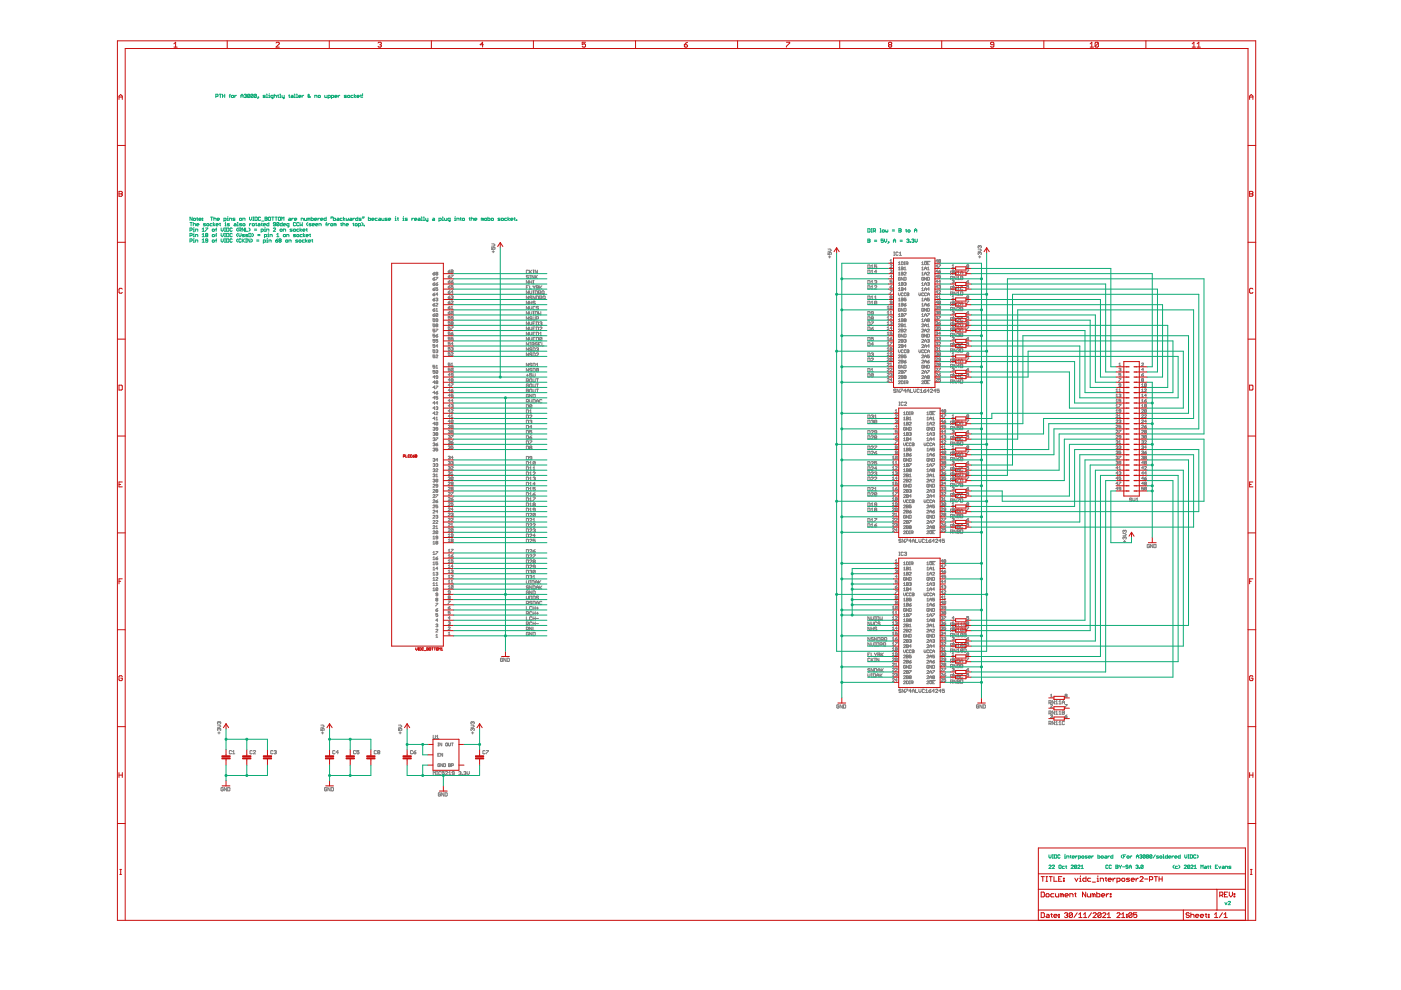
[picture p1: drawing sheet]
<svg xmlns="http://www.w3.org/2000/svg" width="297mm" height="210mm" viewBox="0 0 297 210" stroke-linecap="round" stroke-linejoin="round" font-family="sans-serif">
<g fill="none" stroke="#808080" stroke-width=".21">
<path d="M91.8 58h.3l.1 .2-.3 .1zM91.8 59.1h.3l.1 .2-.3 .1zM92.2 59.9l-.4 .3M92.2 58.8l-.4 .3M92.2 57.7l-.4 .3M92.4 58.8h.4l-.4 .6M92.5 58v.3l.3-.1-.1-.2M92.5 58v-.3l.3 .1-.1 .2M92.5 58h.2M92.8 59.9l-.4 .3M95 57.5h.3l.1 .2-.3 .1zM95 58.6h.3l.1 .2-.3 .1z"/>
<path d="M95 59.7h.3l.1 .2-.3 .1zM95.4 59.4l-.4 .3M95.4 58.3l-.4 .3M95.4 57.2l-.4 .3M95.7 59.7h.2l.2 .2-.4 .1zM95.7 58.3h.4l-.4 .6M95.7 57.5v-.3l.4 .1-.2 .2M95.7 57.5h.2M95.7 57.5v.3l.4-.1-.2-.2M96.1 59.4l-.4 .3M104.2 52.4v.5h.4v-.5l.3 .1-.1 .4M104.2 51.7h.5l.2 .2-.2 .3h-.5"/>
<path d="M104.4 53.4h.4M104.6 53.1v.5M112.1 58.5h-.5l.1 .2 .4 .1-.1 .3-.4-.1M112.1 57.4l-.1-.1-.4 .1v.5h.5M112.1 59.5v.7l-.5-.7v.7M112.3 59.1h.2M112.3 58.4h.2M112.3 59.8h.5M112.3 57.3v.7M112.3 59.5v.7M112.4 58.4v.7M112.4 57.6l.4 .4"/>
<path d="M112.8 59.5v.7M112.8 57.3l-.5 .4M113 58h.2M113 57.3h.2M113 59.5h.2M113.1 57.3v.7M113.1 59.5v.7M113.2 58.4v.7l-.4-.7v.7M113.5 58.4v.7M113.6 58.7l.3 .4M113.9 57.3v.7l-.4-.7v.7M113.9 58.4l-.4 .4"/>
<path d="M175.6 53.5v.5h.3l-.1-.4 .3-.1 .2 .1-.2 .4M175.6 52.8h.4l.3 .2-.3 .3h-.4M175.7 54.5h.4M175.9 54.2v.5M184 57.3l.5 .1-.2 .6h-.3zM184 56.2l.5 .1-.2 .6h-.3zM184 59.5l.5 .1-.2 .6h-.3zM184.7 58h.5M184.7 56.4l.2-.2v.7M184.7 57.5l.2-.2v.7M184.7 59.7l.2-.2v.7M184.7 56.9h.5"/>
<path d="M185.4 59.6l.4-.1 .1 .1-.1 .2M185.7 59.8h.1M185.8 59.8l.1 .1-.1 .3-.4-.2M185.9 56.2h-.5v.3l.3-.1 .2 .1-.1 .4-.4-.1M185.9 57.6h-.5l.4-.3v.7M188.7 56.2h.4l-.4 .5h.4M188.7 55.2l.2-.2v.6M188.7 55.6h.4M188.7 57.3l.3-.1v.3M188.9 57.5h.1M189 57.5v.3l-.3-.1M189.1 59.4h-.4v.3h.4l-.1 .3-.3-.1"/>
<path d="M189.1 58.6h-.4l.3-.3v.6M189.5 54.1h.2M189.5 53.4h.2M189.6 53.4v.7M190.4 53.6h-.5v.4l.2 .1 .3-.1M190.5 55.7l.2-.2v.6M190.5 56.8l.2-.2v.6M190.5 57.9l.2-.2v.6M190.5 56.1h.4M190.5 57.2h.4M190.5 58.3h.4M190.7 53.7l.2-.3v.7"/>
<path d="M190.7 54.1h.4M190.9 58.9h-.4l.1 .5 .3-.1v-.2h-.2M191.1 55.5l.4 .1-.1 .5h-.3zM191.1 56.6l.4 .1-.1 .5h-.3zM191.1 57.7l.4 .1-.1 .5h-.3zM191.1 59.9l.4 .1-.1 .5h-.3zM191.1 56.9h.3M191.1 58h.3M191.5 58.8v.6l-.4-.6v.6M191.7 56.1h.2M191.7 55.5h.2M191.7 57.8h.4l-.4 .5h.4"/>
<path d="M191.7 58.8l.4 .1-.1 .5h-.3zM191.7 57.2h.4M191.7 56.8l.2-.2v.6M191.8 55.5v.6M192.1 55.9l.4-.1-.1-.3h-.3v.6M192.3 55.9l.2 .2M195.4 57.9l.2-.2v.6M195.4 56.1h.4M195.4 57.2h.4M195.4 58.3h.4M195.4 55.7l.2-.2v.6M195.4 56.8l.2-.2v.6"/>
<path d="M195.8 58.9h-.4l.1 .5 .3-.1v-.2h-.2M196 55.4h1.2M196 55.6h.4l-.1 .5-.3-.1zM196 56.9h.4M196 58h.4M196 57.2v-.4l.2-.2 .2 .2v.4M196 58.3v-.4l.2-.2 .2 .2v.4M196.4 58.8v.6l-.4-.6v.6M196.6 57.2h.4M196.6 57.8h.4l-.4 .5h.4M196.6 58.8l.4 .1-.1 .5h-.3zM196.6 56.8l.2-.2v.6"/>
<path d="M196.6 55.8h.2M197 55.5h-.4v.6h.4M198.8 57.5h-.4l.3-.3v.6M198.8 58.6h-.4l.3-.3v.6M198.8 55.3h-.4l.3-.3v.6M198.8 56.4h-.4l.3-.3v.6M198.8 59.7h-.4l.3-.3v.6M199 56.1h.4l-.4 .6M199 57.5h.3l.1 .2-.3 .1zM199.1 55.3v-.3l.3 .1-.1 .2M199.1 55.3v.3l.3-.1-.1-.2M199.1 55.3h.2"/>
<path d="M199.4 58.3h-.4v.3h.4l-.1 .3-.3-.1M199.4 59.7h-.4l.3-.3v.6M199.4 57.2l-.4 .3M201.5 58l.5-.2-.1-.3h-.4v.7M201.5 59.1l.5-.2-.1-.3h-.4v.7M201.8 58l.2 .2M201.8 59.1l.2 .2M201.9 59.5l.3-.1v.3M201.9 56.7h.4M201.9 57.3h.4l-.4 .5h.4M201.9 56.3l.2-.2v.6M202.1 59.7h.1"/>
<path d="M202.2 59.7v.3l-.3-.1M202.7 57.5v.7l-.5-.7v.7M202.7 58.6v.7l-.5-.7v.7M203 58.8l.2-.2v.7M203 57.7l.2-.2v.7M203 58.2h.4M203 59.3h.4M203.7 57.8h.4M203.7 58.6l.4 .1-.1 .6h-.3zM203.7 58.9h.3M203.7 58.2v-.5l.2-.2 .2 .2v.5M205 57.2h.4l-.4 .6"/>
<path d="M205 59.7h.3l.1 .2-.3 .1zM205.1 56.4v.3l.3-.1-.1-.2M205.1 56.4v-.3l.3 .1-.1 .2M205.1 56.4h.2M205.4 59.4l-.4 .3M207.4 52.8h.4l.3 .2-.3 .3h-.4M207.5 54.5h.4M207.7 53.6l-.1-.1-.2 .1 .1 .4M207.7 53.6l.1-.1 .3 .1-.2 .4M207.7 52.2v.1M207.7 53.6v.1M207.7 54.2v.5"/>
<path d="M207.7 52.2l-.1-.1-.2 .1 .1 .4M207.7 52.2l.1-.1 .3 .1-.2 .4M91.8 60.2h.3l.1 .2-.3 .1zM91.8 61.3h.3l.1 .2-.3 .1zM91.8 62.4h.3l.1 .2-.3 .1zM91.8 63.5h.3l.1 .2-.3 .1zM91.8 64.6h.3l.1 .2-.3 .1zM91.8 65.7h.3l.1 .2-.3 .1zM91.8 66.8h.3l.1 .2-.3 .1zM92.2 67.6h-.4v.3l.3-.1 .1 .3h-.4M92.2 68.7h-.4v.3l.3-.1 .1 .3h-.4M92.2 69.8h-.4v.3h.4l-.1 .3-.3-.1"/>
<path d="M92.2 70.9h-.4v.3h.4l-.1 .3-.3-.1M92.2 72h-.4v.3l.3-.1 .1 .3h-.4M92.2 73.1h-.4v.3l.3-.1 .1 .3h-.4M92.2 74.2h-.4v.3l.3-.1 .1 .3h-.4M92.2 75.3h-.4v.3h.4l-.1 .3-.3-.1M92.2 77.4h-.4v.4l.3-.1 .1 .3h-.4M92.2 78.5h-.4v.4l.3-.1 .1 .3h-.4M92.2 79.9h-.4l.3-.2v.6M92.2 66.5l-.4 .3M92.2 65.4l-.4 .3M92.2 64.3l-.4 .3M92.2 63.2l-.4 .3"/>
<path d="M92.2 62.1l-.4 .3M92.2 61l-.4 .3M92.4 60.2h.3l.1 .2-.3 .1zM92.4 63.3l.3-.1v.3M92.4 64.4h.4l-.4 .5h.4M92.4 66h.4M92.4 69.8h.4l-.4 .6M92.4 71.2h.3l.1 .2-.3 .1zM92.4 74.3l.3-.1v.3M92.4 75.4h.4l-.4 .5h.4M92.4 78.1h.4M92.4 65.6l.2-.2v.6"/>
<path d="M92.4 77.7l.2-.3v.7M92.5 69v.3l.3-.1-.1-.2M92.5 69v-.3l.3 .1-.1 .2M92.5 69h.2M92.6 63.5h.1M92.6 74.5h.1M92.7 63.5v.3l-.3-.1M92.7 74.5v.3l-.3-.1M92.8 61h-.4v.3h.4l-.1 .3-.3-.1M92.8 62.4h-.4l.3-.3v.6M92.8 66.6v.4h-.4M92.8 66.6l-.3-.1-.1 .5"/>
<path d="M92.8 67.9l-.4-.1 .1-.2 .3 .1v.4h-.4M92.8 72h-.4v.3l.3-.1 .1 .3h-.4M92.8 73.4h-.4l.3-.3v.6M92.8 78.7v.4h-.4M92.8 78.7l-.3-.2-.1 .6M92.8 79.9h-.4l.1-.2 .3 .1v.4h-.4M92.8 78.7l-.4 .4M92.8 70.9l-.4 .3M92.8 66.6l-.4 .4M95 60.8h.3l.1 .2-.3 .1zM95 63h.3l.1 .2-.3 .1zM95 64.1h.3l.1 .2-.3 .1z"/>
<path d="M95 65.2h.3l.1 .2-.3 .1zM95 66.3h.3l.1 .2-.3 .1zM95 61.9h.3l.1 .2-.3 .1zM95.4 79.5h-.4l.3-.3v.6M95.4 67.1h-.4v.3l.3-.1 .1 .3h-.4M95.4 68.2h-.4v.3h.4l-.1 .3-.3-.1M95.4 69.3h-.4v.3h.4l-.1 .3-.3-.1M95.4 70.4h-.4v.3h.4l-.1 .3-.3-.1M95.4 71.5h-.4v.3h.4l-.1 .3-.3-.1M95.4 72.6h-.4v.3l.3-.1 .1 .3h-.4M95.4 73.7h-.4v.3h.4l-.1 .3-.3-.1M95.4 74.8h-.4v.3h.4l-.1 .3-.3-.1"/>
<path d="M95.4 77h-.4v.3h.4l-.1 .3-.3-.1M95.4 78.1h-.4v.3l.3-.1 .1 .3h-.4M95.4 66l-.4 .3M95.4 64.9l-.4 .3M95.4 63.8l-.4 .3M95.4 62.7l-.4 .3M95.4 61.6l-.4 .3M95.4 60.5l-.4 .3M95.7 65.1l.1-.2v.6M95.7 77.2l.1-.2v.6M95.7 62.8l.2-.1v.3M95.7 63.9h.4l-.4 .5h.4"/>
<path d="M95.7 65.5h.4M95.7 69.3h.4l-.4 .6M95.7 70.7h.2l.2 .2-.4 .1zM95.7 73.8l.2-.1v.3M95.7 74.9h.4l-.4 .5h.4M95.7 77.6h.4M95.7 68.5v-.3l.4 .1-.2 .2M95.7 68.5v.3l.4-.1-.2-.2M95.7 68.5h.2M95.8 63h.1M95.8 74h.1M95.9 63v.3l-.2-.1"/>
<path d="M95.9 74v.3l-.2-.1M96.1 60.5h-.4v.3h.4l-.2 .3-.2-.1M96.1 66.1l-.4-.1v.5M96.1 67.4h-.4v-.3l.4 .1v.4h-.4M96.1 66.1v.4h-.4M96.1 71.5h-.4v.3h.4l-.2 .3-.2-.1M96.1 78.2l-.4-.1v.5M96.1 79.5h-.4v-.3l.4 .1v.4h-.4M96.1 78.2v.4h-.4M96.1 72.9h-.4l.2-.3v.6M96.1 61.9h-.4l.2-.3v.6M96.1 78.2l-.4 .4"/>
<path d="M96.1 70.4l-.4 .3M96.1 66.1l-.4 .4M111.6 60.9h.2M111.6 79.6h.5M111.8 79.3v.5M112.1 60.6h-.5v.7M112.1 61.7v.7l-.5-.7v.7M112.1 62.8v.7l-.5-.7v.7M112.1 63.9v.7l-.5-.7v.7M112.1 65v.7l-.5-.7v.7M112.1 66.1v.7l-.5-.7v.7M112.1 67.2v.7l-.5-.7v.7"/>
<path d="M112.1 68.2v.8l-.5-.8v.8M112.1 69.3v.7l-.5-.7v.7M112.1 70.4v.7l-.5-.7v.7M112.1 71.5v.7l-.5-.7v.7M112.1 72.6v.7l-.5-.7v.7M112.1 73.7v.7l-.5-.7v.7M112.1 74.8v.7l-.5-.7v.7M112.1 77v.7l-.5-.7v.7M112.1 78.1v.7l-.5-.7v.7M112.3 60.6v.7h.5M112.3 73.3h.2M112.3 70.4v.5l.2 .2 .3-.2v-.5"/>
<path d="M112.3 71.5v.5l.2 .2 .3-.2v-.5M112.3 61.7v.4l.2 .3 .3-.3v-.4M112.3 65v.4l.2 .3 .3-.3v-.4M112.3 66.1v.4l.2 .3 .3-.3v-.4M112.3 68.2v.5l.2 .3 .3-.3v-.5M112.3 69.3v.5l.2 .2 .3-.2v-.5M112.3 63.9v.7M112.3 72.6h.2M112.3 64.2h.5M112.4 72.6v.7M112.8 73.9h-.5l.1 .2 .4 .1-.2 .2-.3-.1M112.8 67.3h-.5l.1 .2 .4 .1-.2 .3-.3-.2"/>
<path d="M112.8 62.9l-.2-.1-.3 .1 .1 .2 .4 .1-.2 .3-.3-.1M112.8 79.2h-.5v.4l.3-.1 .2 .3-.2 .1-.3-.1M112.8 77.2l-.4-.2-.1 .3 .3 .1 .2 .2h-.5M112.8 75l-.2-.2-.3 .2 .1 .2 .4 .1-.2 .2-.3-.1M112.8 78.2h-.5l.1 .3 .4 .1-.2 .2-.3-.1M112.8 63.9v.7M112.8 72.6l.4 .1-.1 .6h-.3zM112.8 73h.3M113 62.4h.2M113 66.8h.2M113 67.2l.1 .7 .4-.2v-.5M113 73.7l.5 .2-.2 .5h-.3z"/>
<path d="M113 77l.5 .2-.2 .5h-.3zM113 79.2v.5l.2 .2 .3-.2v-.5M113 74.8l.5 .2-.2 .5h-.3zM113 78.1l.5 .1-.2 .6h-.3zM113 60.6l.2 .3M113 60.2h.2M113 66.1h.2M113 69.7h.2M113 71.9h.2M113 70.8h.2M113 68.6h.2M113 61.7h.2"/>
<path d="M113.1 61.7v.7M113.1 66.1v.7M113.2 60.9v.4M113.5 64l-.4-.1-.1 .2 .3 .1 .2 .3h-.5M113.5 61.7l.4 .1-.1 .6h-.3zM113.5 66.1l.4 .1-.1 .6h-.3zM113.5 68.2h-.5v.8h.5M113.5 69.3h-.5v.7h.5M113.5 70.4h-.5v.7h.5M113.5 60.6l-.3 .3M113.5 62.8v.7l-.5-.7v.7M113.5 65.1h-.5v.5h.5"/>
<path d="M113.5 71.5h-.5v.7h.5M113.7 60.6l.5 .1-.1 .6h-.4zM113.7 68.2l.5 .2-.1 .6h-.4zM113.7 69.3l.5 .2-.1 .5h-.4zM113.7 70.4l.5 .2-.1 .5h-.4zM113.7 77.7h.5M113.7 71.5l.5 .1-.1 .6h-.4zM113.7 62.8l.5 .1-.1 .6h-.4zM113.7 67.6h.4l.1-.3-.5-.1v.7M113.7 75l.1-.2 .4 .2-.5 .5h.5M113.7 73.9l.4-.2v.4M113.7 77.3l.2-.3v.7"/>
<path d="M113.7 60.9h.4M113.9 72.7h-.4l.1 .3 .3 .1-.1 .2-.3-.1M113.9 74.1h.2M114.1 74.1v.3l-.4-.1M114.2 62.1l.5-.1-.2-.3h-.3v.7M114.2 78.2l-.5 .5M114.2 73h.2M114.2 78.2l-.1 .6-.4-.1M114.2 78.2h-.5v.5M114.2 65.1h-.5l.5 .5h-.5M114.2 66.1v.7l.2-.3 .3 .3v-.7M114.4 62.1l.3 .3"/>
<path d="M114.4 68.4l.4-.2 .1 .2-.1 .2M114.4 63.2l.5-.1-.1-.3h-.4v.7M114.4 69.5l.1-.2 .4 .2-.5 .5h.5M114.4 71.1h.5M114.4 70.7l.3-.3v.7M114.4 60.6v.7M114.5 60.9l.4 .4M114.7 72.6h-.5v.7h.5M114.7 68.6h.1M114.7 63.2l.2 .3M114.8 68.6l.1 .1-.1 .3-.4-.2M114.9 72.6v.7h.5"/>
<path d="M114.9 71.6h-.5v.5M114.9 71.6v.5h-.5M114.9 71.6l-.5 .5M114.9 60.6l-.5 .4M115 61.7l.4 .1-.2 .6-.3-.1zM115.1 62.1l.3 .3M115.2 62.8l.4 .1-.1 .6-.4-.1zM115.4 63.2l.2 .3M184 60.6l.5 .1-.2 .6h-.3zM184 68.2l.5 .2-.2 .6h-.3zM184 66.1l.5 .1-.2 .6h-.3zM184 63.9l.5 .1-.2 .6h-.3z"/>
<path d="M184 79.2l.5 .1-.2 .6h-.3zM184 72.6l.5 .1-.2 .6h-.3zM184 75.9l.5 .2-.2 .5h-.3zM184 69.3l.5 .2-.2 .5h-.3zM184 62.8l.5 .1-.2 .6h-.3zM184 67.2l.5 .1-.2 .6h-.3zM184 78.1l.5 .1-.2 .6h-.3zM184 71.5l.5 .1-.2 .6h-.3zM184 74.8l.5 .2-.2 .5h-.3zM184.7 61.3h.5M184.7 68.2h.5l-.5 .8M184.7 78.4l.2-.3v.7"/>
<path d="M184.7 69.7h.4l.1 .2-.4 .1zM184.7 76.1l.1-.2 .4 .2-.5 .5h.5M184.7 75l.4-.2v.4M184.7 64.6h.5M184.7 60.8l.2-.2v.7M184.7 63l.2-.2v.7M184.7 64.1l.2-.2v.7M184.7 60.2h.5M184.7 63.5h.5M184.7 78.8h.5M184.8 67.5l-.1 .1 .1 .3 .4-.2-.1-.2M184.8 67.5l-.1-.1 .1-.2 .4 .1-.1 .2"/>
<path d="M184.8 67.5h.3M184.9 75.2h.2M185.1 75.2v.3l-.4-.1M185.2 69.3l-.5 .4M185.2 66.4l-.5-.1 .1-.2 .4 .1v.4l-.1 .2-.4-.2M185.2 79.3l-.1 .6-.4-.1M185.2 79.3l-.5 .5M185.2 71.5h-.5v.4h.5l-.1 .3-.4-.1M185.2 79.3h-.5v.5M185.2 73h-.5l.4-.4v.7M185.4 60.7h.5l-.5 .6h.5M185.4 63l.3-.2v.7"/>
<path d="M185.4 63.5h.5M185.9 64l-.4-.1-.1 .6M185.9 64v.5h-.5M185.9 64l-.5 .5M188.1 73.9l.2-.2v.6M188.1 72.8l.2-.2v.6M188.1 65.1l.2-.2v.6M188.1 66.2l.2-.2v.6M188.1 67.3l.2-.2v.6M188.1 68.4l.2-.2v.6M188.1 69.5l.2-.2v.6M188.1 70.6l.2-.2v.6"/>
<path d="M188.1 71.7l.2-.2v.6M188.1 75l.2-.2v.6M188.1 65.5h.4M188.1 66.6h.4M188.1 67.7h.4M188.1 68.8h.4M188.1 69.9h.4M188.1 71h.4M188.1 76h.4l-.4 .5h.4M188.1 72.1h.4M188.1 73.2h.4M188.1 78.2h.4l-.4 .5h.4"/>
<path d="M188.1 79.3h.4l-.4 .5h.4M188.1 74.3h.4M188.1 75.4h.4M188.1 77.1h.4l-.4 .5h.4M188.7 71.8h.3l.1 .2-.3 .1zM188.7 66.2l.2-.2v.6M188.7 77.2l.2-.2v.6M188.7 60.8h.3l.1 .2-.3 .1zM188.7 61.6h.4l-.4 .6M188.7 67.2h.4l-.4 .5h.4M188.7 68.3l.3-.1v.3M188.7 72.6h.4l-.4 .6"/>
<path d="M188.7 78.2h.4l-.4 .5h.4M188.7 79.3l.3-.1v.3M188.7 66.6h.4M188.7 77.6h.4M188.8 63v-.3l.3 .1-.1 .2M188.8 63v.3l.3-.1-.1-.2M188.8 74v-.3l.3 .1-.1 .2M188.8 74v.3l.3-.1-.1-.2M188.8 63h.2M188.8 74h.2M188.9 68.5h.1M188.9 79.5h.1"/>
<path d="M189 68.5v.3l-.3-.1M189 79.5v.3l-.3-.1M189.1 69.6h-.4l.3-.3v.6M189.1 64.1h-.3v-.3l.3 .1v.4h-.4M189.1 65v.4h-.4M189.1 70.4h-.4v.3h.4l-.1 .3-.3-.1M189.1 75.1h-.3v-.3l.3 .1v.4h-.4M189.1 76v.4h-.4M189.1 65l-.3-.1-.1 .5M189.1 76l-.3-.1-.1 .5M189.1 60.5l-.4 .3M189.1 65l-.4 .4"/>
<path d="M189.1 71.5l-.4 .3M189.1 76l-.4 .4M190.5 67.8l.2-.2v.6M190.5 60.1l.2-.2v.6M190.5 61.2l.2-.2v.6M190.5 63.4l.2-.2v.6M190.5 64.5l.2-.2v.6M190.5 66.7l.2-.2v.6M190.5 62.1v.4l.2 .2 .2-.2v-.4M190.5 74.2v.4l.2 .2 .2-.2v-.4M190.5 68.8l.3-.1 .1 .2-.4 .4h.4M190.5 69.9h.4l-.4 .5h.4"/>
<path d="M190.5 72.1h.4l-.4 .5h.4M190.5 73.2h.4l-.4 .5h.4M190.5 75.4l.3-.1 .1 .2-.4 .4h.4M190.5 76.5h.4l-.4 .5h.4M190.5 78.7h.4l-.4 .5h.4M190.5 79.8h.4l-.4 .5h.4M190.5 60.5h.4M190.5 61.6h.4M190.5 63.8h.4M190.5 64.9h.4M190.5 67.1h.4M190.5 68.2h.4"/>
<path d="M190.9 65.5h-.4l.1 .5 .3-.1v-.2h-.2M190.9 71h-.4l.1 .5 .3-.1v-.2h-.2M190.9 77.6h-.4l.1 .5 .3-.1v-.2h-.2M191.1 61l.4 .1-.1 .5h-.3zM191.1 63.2l.4 .1-.1 .5h-.3zM191.1 64.3l.4 .1-.1 .5h-.3zM191.1 66.5l.4 .1-.1 .5h-.3zM191.1 67.6l.4 .1-.1 .5h-.3zM191.1 68.7l.4 .1-.1 .5h-.3zM191.1 69.8l.4 .1-.1 .5h-.3zM191.1 72l.4 .1-.1 .5h-.3zM191.1 73.1l.4 .1-.1 .5h-.3z"/>
<path d="M191.1 75.3l.4 .1-.1 .5h-.3zM191.1 76.4l.4 .1-.1 .5h-.3zM191.1 78.5l.4 .2-.1 .5h-.3zM191.1 79.7l.4 .1-.1 .5h-.3zM191.1 60.2h.3M191.1 61.3h.3M191.1 63.5h.3M191.1 64.6h.3M191.1 66.8h.3M191.1 67.9h.3M191.1 69h.3M191.1 70.1h.3"/>
<path d="M191.1 72.3h.3M191.1 73.4h.3M191.1 75.6h.3M191.1 76.7h.3M191.1 78.9h.3M191.1 79.9h.3M191.5 62.2h-.4v.4h.4M191.5 65.4v.6l-.4-.6v.6M191.5 70.9v.6l-.4-.6v.6M191.5 74.3h-.4v.4h.4M191.5 77.4v.7l-.4-.7v.7M191.7 70.9l.4 .1-.1 .5h-.3z"/>
<path d="M191.7 60l.3-.1v.3M191.7 64.6h.3l.1 .2-.3 .1zM191.7 65.4l.4 .1-.1 .5h-.3zM191.7 66.5h.4l-.4 .6M191.7 69.9h.4l-.4 .5h.4M191.7 72.1l.3-.1v.3M191.7 76.7h.3l.1 .2-.3 .1zM191.7 77.4l.4 .2-.1 .5h-.3zM191.7 78.5h.4l-.4 .7M191.7 68.9l.2-.2v.6M191.7 69.3h.4M191.8 67.9v-.3l.3 .1-.1 .2"/>
<path d="M191.8 67.9v.3l.3-.1-.1-.2M191.8 79.9v-.2l.3 .1-.1 .1M191.8 79.9v.4l.3-.1-.1-.3M191.8 67.9h.2M191.8 79.9h.2M191.9 60.2h.1M191.9 72.3h.1M192 60.2v.3l-.3-.1M192 72.3v.3l-.3-.1M192.1 61.3h-.4l.3-.3v.6M192.1 73.4h-.4l.3-.3v.6M192.1 63.2h-.4v.3h.4l-.1 .3-.3-.1"/>
<path d="M192.1 75.3h-.4v.3h.4l-.1 .3-.3-.1M192.1 62.2h-.4v.4h.4M192.1 74.3h-.4l.1 .5 .3-.1M192.1 64.3l-.4 .3M192.1 76.4l-.4 .3M192.3 62.1l.4 .1-.1 .5h-.3zM192.3 74.2l.4 .1-.1 .5h-.3zM192.3 62.4h.3M192.3 74.5h.3M194.8 62.1v.4l.2 .2 .2-.2v-.4M194.8 74.2v.4l.2 .2 .2-.2v-.4M195.4 68.8h.4l-.4 .5h.4"/>
<path d="M195.4 69.9h.4l-.4 .5h.4M195.4 72.1h.4l-.4 .5h.4M195.4 73.2h.4l-.4 .5h.4M195.4 75.4h.4l-.4 .5h.4M195.4 76.5h.4l-.4 .5h.4M195.4 78.7h.4l-.4 .5h.4M195.4 79.8h.4l-.4 .5h.4M195.4 64.5l.2-.2v.6M195.4 60.5h.4M195.4 61.6h.4M195.4 63.8h.4M195.4 64.9h.4"/>
<path d="M195.4 67.1h.4M195.4 68.2h.4M195.4 67.8l.2-.2v.6M195.4 60.1l.2-.2v.6M195.4 61.2l.2-.2v.6M195.4 63.4l.2-.2v.6M195.4 66.7l.2-.2v.6M195.8 65.5h-.4l.1 .5 .3-.1v-.2h-.2M195.8 71h-.4l.1 .5 .3-.1v-.2h-.2M195.8 77.6h-.4l.1 .5 .3-.1v-.2h-.2M195.8 62.2h-.4l.1 .5 .3-.1M195.8 74.3h-.4l.1 .5 .3-.1"/>
<path d="M196 60.2h.4M196 61.3h.4M196 63.5h.4M196 64.6h.4M196 66.8h.4M196 67.9h.4M196 69h.4M196 75.9v-.4l.2-.2 .2 .2v.4M196 70.1h.4M196 72.3h.4M196 73.4h.4M196 75.6h.4"/>
<path d="M196 76.7h.4M196 78.9h.4M196 79.9h.4M196 73.7v-.4l.2-.2 .2 .2v.4M196 60.5v-.4l.2-.2 .2 .2v.4M196 61.6v-.4l.2-.2 .2 .2v.4M196 63.8v-.4l.2-.2 .2 .2v.4M196 64.9v-.4l.2-.2 .2 .2v.4M196 67.1v-.4l.2-.2 .2 .2v.4M196 68.2v-.4l.2-.2 .2 .2v.4M196 69.3v-.4l.2-.2 .2 .2v.4M196 70.4v-.4l.2-.2 .2 .2v.4"/>
<path d="M196 72.6v-.4l.2-.2 .2 .2v.4M196 77v-.4l.2-.2 .2 .2v.4M196 79.2v-.4l.2-.3 .2 .3v.4M196.4 62.2h-.4v.4h.4M196.4 74.3h-.4v.4h.4M196.4 65.4v.6l-.4-.6v.6M196.4 70.9v.6l-.4-.6v.6M196.4 77.4v.7l-.4-.7v.7M196.6 65.4l.4 .1-.1 .5h-.3zM196.6 60l.3-.1v.3M196.6 64.6h.3l.1 .2-.3 .1zM196.6 62.4h.4"/>
<path d="M196.6 66.5h.4l-.4 .6M196.6 69.3h.4M196.6 69.9h.4l-.4 .5h.4M196.6 70.9l.4 .1-.1 .5h-.3zM196.6 72.1l.3-.1v.3M196.6 74.5h.4M196.6 76.7h.3l.1 .2-.3 .1zM196.6 77.4l.4 .2-.1 .5h-.3zM196.6 78.5h.4l-.4 .7M196.6 62.7v-.4l.2-.2 .2 .2v.4M196.6 74.8v-.4l.2-.2 .2 .2v.4M196.6 68.9l.2-.2v.6"/>
<path d="M196.7 79.9v.4l.3-.1-.1-.3M196.7 67.9v.3l.3-.1-.1-.2M196.7 67.9v-.3l.3 .1-.1 .2M196.7 67.9h.2M196.7 79.9v-.2l.3 .1-.1 .1M196.7 79.9h.2M196.8 60.2h.1M196.8 72.3h.1M196.9 60.2v.3l-.3-.1M196.9 72.3v.3l-.3-.1M197 61.3h-.4l.3-.3v.6M197 73.4h-.4l.3-.3v.6"/>
<path d="M197 63.2h-.4v.3h.4l-.1 .3-.3-.1M197 75.3h-.4v.3h.4l-.1 .3-.3-.1M197 76.4l-.4 .3M197 64.3l-.4 .3M198.4 65l.3-.1v.3M198.4 66.1l.3-.1v.3M198.4 67.2l.3-.1v.3M198.4 68.3l.3-.1v.3M198.4 69.4l.3-.1v.3M198.4 70.5l.3-.1v.3M198.4 71.6l.3-.1v.3M198.4 72.7l.3-.1v.3"/>
<path d="M198.4 73.8l.3-.1v.3M198.4 74.9l.3-.1v.3M198.4 76l.3-.1 .1 .2-.4 .4h.4M198.4 77.1h.4l-.4 .5h.4M198.4 78.2h.4l-.4 .5h.4M198.4 79.3h.4l-.4 .5h.4M198.6 68.5h.1M198.6 69.6h.1M198.6 71.8h.1M198.6 74h.1M198.6 75.1h.1M198.6 72.9h.1"/>
<path d="M198.6 70.7h.1M198.6 67.4h.1M198.6 66.3h.1M198.6 65.2h.1M198.7 65.2v.3l-.3-.1M198.7 66.3v.3l-.3-.1M198.7 67.4v.3l-.3-.1M198.7 68.5v.3l-.3-.1M198.7 69.6v.3l-.3-.1M198.7 70.7v.3l-.3-.1M198.7 71.8v.3l-.3-.1M198.7 72.9v.3l-.3-.1"/>
<path d="M198.7 74v.3l-.3-.1M198.7 75.1v.3l-.3-.1M198.8 60.8h-.4l.3-.3v.6M198.8 63h-.4l.3-.3v.6M198.8 64.1h-.4l.3-.3v.6M198.8 61.9h-.4l.3-.3v.6M199 60.6l.3-.1v.3M199 61.7h.4l-.4 .5h.4M199 67.1h.4l-.4 .6M199 68.5h.3l.1 .2-.3 .1zM199 71.6l.3-.1v.3M199 72.7h.4l-.4 .5h.4"/>
<path d="M199 78.1h.4l-.4 .6M199 79.5h.3l.1 .2-.3 .1zM199 63.3h.4M199 74.3h.4M199 73.9l.2-.2v.6M199 62.9l.2-.2v.6M199.1 66.3v-.3l.3 .1-.1 .2M199.1 66.3v.3l.3-.1-.1-.2M199.1 77.3v-.3l.3 .1-.1 .2M199.1 77.3v.3l.3-.1-.1-.2M199.1 77.3h.2M199.1 66.3h.2"/>
<path d="M199.2 60.8h.1M199.2 71.8h.1M199.3 60.8v.3l-.3-.1M199.3 71.8v.3l-.3-.1M199.4 63.9v.4h-.4M199.4 65.2l-.4-.1 .1-.2 .3 .1v.4h-.4M199.4 69.3h-.4v.3h.4l-.1 .3-.3-.1M199.4 74.9l-.1 .5-.3-.1M199.4 76.2l-.4-.1 .1-.2 .3 .1v.4h-.4M199.4 63.9h-.4v.4M199.4 74.9h-.4v.4M199.4 79.2l-.4 .3"/>
<path d="M199.4 74.9l-.4 .4M199.4 70.7h-.4l.3-.3v.6M199.4 68.2l-.4 .3M199.4 63.9l-.4 .4M201.5 68.9l.5-.1-.1-.3h-.4v.7M201.5 61.3l.5-.1-.1-.4h-.4v.7M201.5 70l.5-.1-.1-.3h-.4v.7M201.5 76.6l.5-.1-.1-.3h-.4v.7M201.5 65.6l.5-.1-.1-.3h-.4v.7M201.5 62.4l.5-.2-.1-.3h-.4v.7M201.5 64.6l.5-.2-.1-.3h-.4v.7M201.5 71.1l.5-.1-.1-.3h-.4v.7"/>
<path d="M201.5 74.4l.5-.1-.1-.3h-.4v.7M201.5 77.7l.5-.1-.1-.4h-.4v.8M201.5 79.9l.5-.1-.1-.4h-.4v.7M201.8 68.9l.2 .3M201.8 65.6l.2 .3M201.8 61.3l.2 .2M201.8 62.4l.2 .2M201.8 64.6l.2 .2M201.8 67.8l.2 .3M201.8 70l.2 .3M201.8 71.1l.2 .3M201.8 73.3l.2 .3"/>
<path d="M201.8 74.4l.2 .3M201.8 76.6l.2 .3M201.8 77.7l.2 .3M201.8 79.9l.2 .2M201.9 69.4h.4l-.4 .5h.4M201.9 71.6l.3-.1v.3M201.9 63.9h.4l-.4 .5h.4M201.9 76h.4l-.4 .5h.4M201.9 63.3h.4M201.9 66.1l.3-.1v.3M201.9 78.2l.3-.1v.3M201.9 68.8h.4"/>
<path d="M201.9 75.4h.4M201.9 62.9l.2-.2v.6M201.9 68.4l.2-.2v.6M201.9 75l.2-.2v.6M202.1 71.8h.1M202.1 66.3h.1M202.1 78.4h.1M202.2 66.3v.3l-.3-.1M202.2 71.8v.3l-.3-.1M202.2 78.4v.3l-.3-.1M202.2 67.7v-.6l-.3 .3 .1 .3-.5 .1M202.2 73.2v-.6l-.3 .3 .1 .3-.5 .1"/>
<path d="M202.2 67.4v.7M202.2 72.9v.7M202.2 67.4l.5 .7v-.7M202.2 72.9l.5 .7v-.7M202.3 60.8h-.4l.3-.3v.6M202.3 79.5h-.4l.3-.3v.6M202.3 72.9h-.8v.7M202.3 67.4h-.8v.7M202.7 60.8v.7l-.5-.7v.7M202.7 61.9v.7l-.5-.7v.7M202.7 64.1v.7l-.5-.7v.7M202.7 65.2v.7l-.5-.7v.7"/>
<path d="M202.7 68.5v.7l-.5-.7v.7M202.7 69.6v.7l-.5-.7v.7M202.7 70.7v.7l-.5-.7v.7M202.7 74v.7l-.5-.7v.7M202.7 76.2v.7l-.5-.7v.7M202.7 77.2v.8l-.5-.8v.8M202.7 79.4v.7l-.5-.7v.7M203 73l.3-.1 .1 .1-.1 .2M203 68.6h.4l-.4 .6h.4M203 69.7l.3-.1 .1 .1-.1 .2M203 61l.2-.2v.7M203 62.1l.2-.2v.7"/>
<path d="M203 70.8l.3-.1 .1 .1-.1 .2M203 67.5h.4l-.4 .6h.4M203 65.3l.1-.1 .3 .1-.4 .6h.4M203 61.5h.4M203 62.6h.4M203 64.2l.1-.1 .3 .1-.4 .6h.4M203 74.1l.3-.1 .1 .1-.1 .2M203.2 69.9h.1M203.2 73.2h.1M203.2 74.3h.1M203.2 71h.1M203.3 69.9l.1 .1-.1 .3-.3-.2"/>
<path d="M203.3 71l.1 .1-.1 .3-.3-.2M203.3 73.2l.1 .1-.1 .3-.3-.2M203.3 74.3l.1 .1-.1 .3-.3-.2M203.4 76.5h-.4l.3-.3v.7M203.4 77.6h-.4l.3-.4v.8M203.4 79.8h-.4l.3-.4v.7M203.7 65.5h.3M203.7 68.5l.4 .1-.1 .6h-.3zM203.7 69.9h.4M203.7 76.5h.4M203.7 77.6h.3M203.7 77.2l.4 .2-.1 .6h-.3z"/>
<path d="M203.7 65.2l.4 .1-.1 .6h-.3zM203.7 61.9l.4 .1-.1 .6h-.3zM203.7 64.8v-.5l.2-.2 .2 .2v.5M203.7 70.3v-.5l.2-.2 .2 .2v.5M203.7 70.7l.4 .1-.1 .6h-.3zM203.7 74l.4 .1-.1 .6h-.3zM203.7 76.9v-.5l.2-.2 .2 .2v.5M203.7 64.4h.4M203.7 71h.3M204.1 73l-.1-.1-.3 .1v.4h.4M204.1 60.9h-.4v.5h.4M204.1 67.5h-.4v.5h.4"/>
<path d="M204.1 79.6l-.1-.2-.3 .2v.4h.4M205 63.8h.4l-.4 .6M205 66.3h.3l.1 .2-.3 .1zM205 69.3h.4l-.4 .6M205 71.8h.3l.1 .2-.3 .1zM205 75.9h.4l-.4 .6M205 78.4h.3l.1 .2-.3 .1zM205.1 75.1v-.3l.3 .1-.1 .2M205.1 63v-.3l.3 .1-.1 .2M205.1 63v.3l.3-.1-.1-.2M205.1 63h.2M205.1 68.5v-.3l.3 .1-.1 .2"/>
<path d="M205.1 68.5v.3l.3-.1-.1-.2M205.1 68.5h.2M205.1 75.1v.3l.3-.1-.1-.2M205.1 75.1h.2M205.4 79.2h-.4v.3h.4l-.1 .3-.3-.1M205.4 60.5h-.4v.3h.4l-.1 .3-.3-.1M205.4 72.6h-.4v.3h.4l-.1 .3-.3-.1M205.4 67.1h-.4v.3h.4l-.1 .3-.3-.1M205.4 66l-.4 .3M205.4 71.5l-.4 .3M205.4 78.1l-.4 .3M237.2 78.2l.3-.1v.3"/>
<path d="M237.2 77.6h.4M237.2 77.2l.2-.2v.6M237.4 78.4h.1M237.5 78.4v.3l-.3-.1M237.6 79.2h-.4v.3h.4l-.1 .3-.3-.1M242 77.1h.4l-.4 .5h.4M242 79.5h.4v.2l-.3 .1zM242.4 78.4h-.4l.4-.3v.6M242.4 79.2l-.4 .3M91.8 90.7l.3-.1v.3M91.8 91.8l.3-.1v.3M91.8 92.9l.3-.1v.3"/>
<path d="M91.8 94l.3-.1v.3M91.8 95.1l.3-.1v.3M91.8 97.3l.3-.1v.3M91.8 98.4l.3-.1v.3M91.8 99.5l.3-.1v.3M92 90.9h.1M92 92h.1M92 93.1h.1M92 94.2h.1M92 95.3h.1M92 97.5h.1M92 98.6h.1"/>
<path d="M92 99.7h.1M92.1 90.9v.3l-.3-.1M92.1 92v.3l-.3-.1M92.1 93.1v.3l-.3-.1M92.1 94.2v.3l-.3-.1M92.1 95.3v.3l-.3-.1M92.1 97.5v.3l-.3-.1M92.1 98.6v.3l-.3-.1M92.1 99.7v.3l-.3-.1M92.2 81h-.4l.3-.2v.5M92.2 88.7h-.4l.3-.3v.6M92.2 89.8h-.4l.3-.3v.6"/>
<path d="M92.2 87.6h-.4l.3-.3v.6M92.2 82.1h-.4l.3-.2v.5M92.2 83.2h-.4l.3-.2v.5M92.2 84.3h-.4l.3-.3v.6M92.2 85.4h-.4l.3-.3v.6M92.2 86.5h-.4l.3-.3v.6M92.4 87.4h.4l-.4 .5h.4M92.4 89h.4M92.4 92.8h.4l-.4 .6M92.4 94.2h.3l.1 .2-.3 .1zM92.4 98.4l.3-.1v.3M92.4 99.5h.4l-.4 .5h.4"/>
<path d="M92.4 81.9h.4l-.4 .5M92.4 83.2h.3l.1 .2-.3 .1zM92.4 86.3l.3-.1v.3M92.4 88.6l.2-.2v.6M92.5 81v.3h.3l-.1-.3M92.5 81v-.2l.3 .1-.1 .1M92.5 81h.2M92.5 92v.3l.3-.1-.1-.2M92.5 92v-.3l.3 .1-.1 .2M92.5 92h.2M92.6 98.6h.1M92.6 86.5h.1"/>
<path d="M92.7 98.6v.3l-.3-.1M92.7 86.5v.3l-.3-.1M92.8 89.6v.4h-.4M92.8 89.6h-.4v.4M92.8 90.9l-.4-.1 .1-.2 .3 .1v.4h-.4M92.8 95h-.4v.3h.4l-.1 .3-.3-.1M92.8 97.5h-.4l.3-.3v.6M92.8 84h-.4v.3l.3-.1 .1 .3h-.4M92.8 85.4h-.4l.3-.3v.6M92.8 93.9l-.4 .3M92.8 89.6l-.4 .4M92.8 83l-.4 .2"/>
<path d="M95 91.3l.3-.1v.3M95 92.4l.3-.1v.3M95 93.5l.3-.1v.3M95 94.6l.3-.1v.3M95 96.8l.3-.1v.3M95 97.9l.3-.1v.3M95 99l.3-.1v.3M95 90.2l.3-.1v.3M95.2 90.4h.1M95.2 92.6h.1M95.2 94.8h.1M95.2 99.2h.1"/>
<path d="M95.2 98.1h.1M95.2 97h.1M95.2 93.7h.1M95.2 91.5h.1M95.3 91.5v.3l-.3-.1M95.3 92.6v.3l-.3-.1M95.3 94.8v.3l-.3-.1M95.3 97v.3l-.3-.1M95.3 98.1v.3l-.3-.1M95.3 99.2v.3l-.3-.1M95.3 93.7v.3l-.3-.1M95.3 90.4v.3l-.3-.1"/>
<path d="M95.4 82.8h-.4l.3-.3v.6M95.4 80.6h-.4l.3-.3v.6M95.4 81.7h-.4l.3-.3v.6M95.4 83.9h-.4l.3-.3v.6M95.4 85h-.4l.3-.4v.7M95.4 86.1h-.4l.3-.4v.7M95.4 87.1h-.4l.3-.3v.7M95.4 88.2h-.4l.3-.3v.6M95.4 89.3h-.4l.3-.3v.6M95.7 82.8h.2l.2 .2-.4 .1zM95.7 88.1l.1-.2v.6M95.7 81.4h.4l-.4 .6"/>
<path d="M95.7 87h.4l-.4 .5h.4M95.7 88.5h.4M95.7 92.3h.4l-.4 .6M95.7 97.9l.2-.1v.3M95.7 99h.4l-.4 .5h.4M95.7 93.7h.2l.2 .2-.4 .1zM95.7 85.9l.2-.2v.4M95.7 80.6v-.3l.4 .1-.2 .2M95.7 80.6v.3l.4-.1-.2-.2M95.7 80.6h.2M95.7 91.5v-.3l.4 .1-.2 .2M95.7 91.5v.3l.4-.1-.2-.2"/>
<path d="M95.7 91.5h.2M95.8 98.1h.1M95.8 86.1h.1M95.9 98.1v.3l-.2-.1M95.9 86.1v.3l-.2-.1M96.1 89.1h-.4v.5M96.1 89.1v.5h-.4M96.1 90.4h-.4v-.3l.4 .1v.4h-.4M96.1 94.5h-.4v.3h.4l-.2 .3-.2-.1M96.1 97h-.4l.2-.3v.6M96.1 83.6h-.4v.3h.4l-.2 .3-.2-.1M96.1 85h-.4l.2-.4v.7"/>
<path d="M96.1 93.4l-.4 .3M96.1 89.1l-.4 .5M96.1 82.5l-.4 .3M111.6 82.5l.5 .1-.1 .6h-.4zM111.6 82.9h.4M111.6 91.3l.5 .1-.1 .6h-.4zM111.6 93.5l.5 .1-.1 .6h-.4zM111.6 97.9l.5 .1-.1 .6h-.4zM111.6 86.9l.5 .1-.1 .6h-.4zM111.6 89.1l.5 .1-.1 .6h-.4zM111.6 92.4l.5 .1-.1 .6h-.4zM111.6 96.8l.5 .1-.1 .6h-.4z"/>
<path d="M111.6 99l.5 .1-.1 .6h-.4zM111.6 94.6l.5 .1-.1 .6h-.4zM111.6 90.2l.5 .1-.1 .6h-.4zM111.6 88l.5 .1-.1 .6h-.4zM111.6 85.8l.5 .1-.1 .6h-.4zM111.6 85.2l.5-.2-.1-.3h-.4v.7M111.6 80.8l.5-.1-.1-.4h-.4v.7M111.8 85.2l.3 .2M111.8 80.8l.3 .2M112.1 83.7h-.5v.5l.4 .1 .1-.3h-.3M112.1 81.5l-.1-.1-.4 .1v.5l.4 .1 .1-.3h-.3M112.3 88.1l.1-.1 .4 .1-.5 .6h.5"/>
<path d="M112.3 80.4l.1-.1 .4 .1-.2 .6-.3-.1zM112.3 93.5h.5l-.5 .7M112.3 98.6h.5M112.3 87.6h.5M112.3 92.7h.3l.2 .3-.4 .1zM112.3 99.7h.5M112.3 84.7v.5l.2 .2 .3-.2v-.5M112.3 81.5l.1-.1 .4 .1-.2 .6-.3-.1zM112.3 89.2l.3-.1v.4M112.3 87.1l.2-.2v.7M112.3 98.1l.2-.2v.7M112.3 99.2l.2-.2v.7"/>
<path d="M112.4 82.5l.4 .1-.2 .6-.3-.1zM112.4 94.9l-.1-.1 .1-.2 .4 .1-.2 .2M112.4 94.9l-.1 .1 .1 .3 .4-.1-.2-.3M112.4 94.9h.2M112.5 89.5h.1M112.6 89.5v.3l-.3-.1M112.8 91.3h-.5v.3l.3-.1 .2 .4-.2 .1-.3-.1M112.8 97.1l-.5-.1 .1-.2 .4 .1v.5h-.5M112.8 92.4l-.5 .3M112.8 85.9l-.2 .6-.3-.1M112.8 83.6v.7l-.5-.7v.7M112.8 85.9h-.5v.5"/>
<path d="M112.8 90.5h-.5l.3-.3v.7M112.8 85.9l-.5 .5M113 82.5l.1 .7 .4-.1v-.6M113 80.3l.1 .7 .4-.1v-.6M113 83.6l.5 .1-.2 .6h-.3zM113 99.7h.5M113 99.2l.2-.2v.7M113 81.4l.1 .7 .4-.1v-.6M113 84.7l.5 .1-.2 .6h-.3zM113.5 98l-.2 .6-.3-.2M113.5 98h-.5v.4M113.5 98l-.5 .4"/>
<path d="M113.7 82.5h.5M113.7 85.4v-.5l.2-.2 .3 .2v.5M113.7 85h.5M113.7 81.4h.5M113.7 80.3h.5M113.9 80.3v.7M113.9 81.4v.7M113.9 82.5v.7M114.9 84.8h-.5l.1 .6 .4-.1M184 97.9l.5 .1-.2 .6h-.3zM184 91.3l.5 .1-.2 .6h-.3zM184 89.1l.5 .1-.2 .6h-.3z"/>
<path d="M184 95.7l.5 .1-.2 .6h-.3zM184 92.4l.5 .1-.2 .6h-.3zM184 99l.5 .1-.2 .6h-.3zM184 88l.5 .1-.2 .6h-.3zM184 94.6l.5 .1-.2 .6h-.3zM184.7 95.8l.1-.1 .4 .1-.5 .6h.5M184.7 91.4h.5l-.5 .6h.5M184.7 89.2l.4-.1v.4M184.7 94.7l.1-.1 .4 .1-.5 .6h.5M184.7 98h.5l-.5 .6h.5M184.7 92.5h.5l-.5 .6h.5M184.7 88.1l.4-.1v.3"/>
<path d="M184.7 99.1h.5l-.5 .6h.5M184.9 89.5h.2M184.9 88.3h.2M185.1 89.5v.3l-.4-.1M185.1 88.3v.4l-.4-.1M185.4 96h.4l.1 .3-.4 .1zM185.4 94.6h.5l-.5 .7M185.4 88.2l.3-.2v.7M185.4 88.7h.5M185.5 92.7l-.1 .2 .1 .2 .4-.1-.1-.3M185.5 92.7l-.1-.1 .1-.2 .4 .1-.1 .2M185.5 92.7h.3"/>
<path d="M185.9 89.2l-.4-.1-.1 .6M185.9 91.6l-.5-.1 .1-.2 .4 .1v.5l-.1 .1-.4-.1M185.9 97.9h-.5v.3h.5l-.1 .4-.4-.2M185.9 89.2v.5h-.5M185.9 99.3h-.5l.4-.3v.7M185.9 89.2l-.5 .5M185.9 95.7l-.5 .3M188.1 80.4h.4l-.4 .5h.4M189.1 80.6h-.4l.3-.3v.6M189.2 96.9l.2-.2v.6M189.2 98l.2-.2v.6M189.2 99.1l.2-.2v.6"/>
<path d="M189.2 97.3h.4M189.2 98.4h.4M189.2 99.5h.4M189.8 88.1h.4l-.4 .4h.4M189.8 87.1l.2-.3v.7M189.8 98l.2-.2v.6M189.8 87.5h.4M189.8 89.1l.3-.1v.3M189.8 92.6h.3l.1 .2-.3 .1zM189.8 93.4h.4l-.4 .6M189.8 99h.4l-.4 .5h.4M189.8 98.4h.4"/>
<path d="M189.9 94.8v-.3l.3 .1-.1 .2M189.9 94.8v.3l.3-.1-.1-.2M189.9 94.8h.2M189.9 82.6l-.3-.1-.1 .2 .3 .2 .1 .2h-.4M190 89.3h.1M190.1 89.3v.3h-.3M190.2 91.2h-.4v.3h.4l-.1 .3-.3-.1M190.2 95.9h-.3v-.3l.3 .1v.4h-.4M190.2 96.8v.4h-.4M190.2 90.4h-.4l.3-.3v.6M190.2 96.8h-.4v.4M190.2 92.3l-.4 .3"/>
<path d="M190.2 96.8l-.4 .4M190.5 80.9l.3-.1 .1 .1-.4 .4h.4M190.6 86h.2M190.6 85.3h.2M190.6 82.5v.7l-.4-.7v.7M190.7 85.3v.7M190.9 82.5h.5l-.5 .7M191.1 80.8l.4 .1-.1 .4h-.3zM191.5 85.4h-.4l.1 .6 .3-.2M191.6 93.9v.4l.2 .2 .2-.2v-.4M191.6 87.5l.2-.2v.6M191.6 88.6l.2-.2v.6"/>
<path d="M191.6 89.7l.2-.2v.6M191.6 91.9l.2-.2v.6M191.6 93l.2-.2v.6M191.6 95.2l.2-.2v.6M191.6 96.3l.2-.2v.6M191.6 98.5l.2-.2v.6M191.6 99.6l.2-.2v.6M191.6 87.9h.4M191.6 89h.4M191.6 90.1h.4M191.6 92.3h.4M191.6 93.4h.4"/>
<path d="M191.6 95.6h.4M191.6 96.7h.4M191.6 98.9h.4M191.7 81.3h.2M191.7 80.8h.2M191.7 85.4h.5l-.5 .6h.5M191.8 80.8v.5M192 90.7h-.4l.1 .5 .3-.1v-.2h-.2M192 97.3h-.4l.1 .5 .3-.1v-.2h-.2M192.1 82.9h-.5l.4-.4v.7M192.1 81.2l.4-.2-.1-.2h-.3v.5M192.2 87.3l.4 .1-.1 .5h-.3z"/>
<path d="M192.2 88.4l.4 .1-.1 .5h-.3zM192.2 89.5l.4 .1-.1 .5h-.3zM192.2 91.7l.4 .1-.1 .5h-.3zM192.2 92.8l.4 .1-.1 .5h-.3zM192.2 95l.4 .1-.1 .5h-.3zM192.2 96.1l.4 .1-.1 .5h-.3zM192.2 98.3l.4 .1-.1 .5h-.3zM192.2 99.4l.4 .1-.1 .5h-.3zM192.2 88.7h.3M192.2 89.8h.3M192.2 92h.3M192.2 93.1h.3"/>
<path d="M192.2 95.3h.3M192.2 96.4h.3M192.2 98.6h.3M192.2 99.7h.3M192.3 82.9h.5M192.3 83.2v-.5l.3-.2 .2 .2v.5M192.3 81.2l.2 .1M192.6 90.6v.6l-.4-.6v.6M192.6 94h-.4v.4h.4M192.6 97.2v.6l-.4-.6v.6M192.8 90.6l.4 .1-.1 .5h-.3zM192.8 96.4h.3l.1 .2-.3 .1z"/>
<path d="M192.8 97.2l.4 .1-.1 .5h-.3zM192.8 98.3h.4l-.4 .6M192.8 87.9h.2M192.8 87.3h.2M192.8 89.6h.4l-.4 .5h.4M192.8 91.8l.3-.1v.3M192.8 89h.4M192.8 88.6l.2-.2v.6M192.9 99.7v-.3l.3 .1-.1 .2M192.9 99.7v.3l.3-.1-.1-.2M192.9 87.3v.6M192.9 99.7h.2"/>
<path d="M193 92h.1M193 82.5v.7h.5M193.1 92v.3l-.3-.1M193.2 94h-.4v.4h.4M193.2 95h-.4v.3h.4l-.1 .3-.3-.1M193.2 87.7l.4-.1-.1-.3h-.3v.6M193.2 93.1h-.4l.3-.3v.6M193.2 96.1l-.4 .3M193.4 93.9l.4 .1-.1 .5h-.3zM193.4 87.7l.2 .2M193.4 94.2h.3M193.7 82.5v.5l.3 .2 .2-.2v-.5"/>
<path d="M194.9 82.6l-.1-.1-.4 .1 .1 .6 .4-.1M195.1 83.2h.5M195.1 82.7l.3-.2v.7M195.4 80.9h.4l-.4 .4h.4M195.8 82.9h.4l.1 .2-.3 .1zM195.9 93.9v.4l.2 .2 .2-.2v-.4M196 80.6h1.2M196 80.9h.4l-.1 .4h-.3zM196 80.3v-.4l.2-.2 .2 .2v.4M196.3 82.5l-.5 .4M196.5 87.9h.4M196.5 89h.4"/>
<path d="M196.5 90.1h.4M196.5 92.3h.4M196.5 93.4h.4M196.5 95.6h.4M196.5 96.7h.4M196.5 98.9h.4M196.5 95.2l.2-.2v.6M196.5 99.6l.2-.2v.6M196.5 87.5l.2-.2v.6M196.5 88.6l.2-.2v.6M196.5 89.7l.2-.2v.6M196.5 91.9l.2-.2v.6"/>
<path d="M196.5 93l.2-.2v.6M196.5 96.3l.2-.2v.6M196.5 98.5l.2-.2v.6M196.6 81h.2M196.9 90.7h-.4l.1 .5 .3-.1v-.2h-.2M196.9 97.3h-.4l.1 .5 .3-.1v-.2h-.2M196.9 94h-.4v.4h.4M197 82.9h-.4l.3-.4v.7M197 80.8h-.4v.5h.4M197.1 87.2h1.2M197.1 87.4h.4l-.1 .5-.3-.1zM197.1 88.7h.4"/>
<path d="M197.1 89.8h.4M197.1 92h.4M197.1 93.1h.4M197.1 95.3h.4M197.1 96.4h.4M197.1 98.6h.4M197.1 99.7h.4M197.1 89v-.4l.2-.2 .2 .2v.4M197.1 90.1v-.4l.2-.2 .2 .2v.4M197.1 92.3v-.4l.2-.2 .2 .2v.4M197.1 93.4v-.4l.2-.2 .2 .2v.4M197.1 95.6v-.4l.2-.2 .2 .2v.4"/>
<path d="M197.1 96.7v-.4l.2-.2 .2 .2v.4M197.1 98.9v-.4l.2-.2 .2 .2v.4M197.3 82.6l.1-.1 .3 .1-.4 .6h.4M197.5 94h-.4v.4h.4M197.5 90.6v.6l-.4-.6v.6M197.5 97.2v.6l-.4-.6v.6M197.7 89h.4M197.7 89.6h.4l-.4 .5h.4M197.7 90.6l.4 .1-.1 .5h-.3zM197.7 91.8l.3-.1v.3M197.7 94.2h.4M197.7 96.4h.3l.1 .2-.3 .1z"/>
<path d="M197.7 97.2l.4 .1-.1 .5h-.3zM197.7 98.3h.4l-.4 .6M197.7 94.5v-.4l.2-.2 .2 .2v.4M197.7 88.6l.2-.2v.6M197.7 87.6h.2M197.8 99.7v-.3l.3 .1-.1 .2M197.8 99.7v.3l.3-.1-.1-.2M197.8 99.7h.2M197.9 92h.1M198 92v.3l-.3-.1M198.1 87.3h-.4v.6h.4M198.1 93.1h-.4l.3-.3v.6"/>
<path d="M198.1 95h-.4v.3h.4l-.1 .3-.3-.1M198.1 96.1l-.4 .3M198.4 80.4h.4l-.4 .5h.4M198.4 82.9h-.4l.3-.4v.7M199.1 82.5h-.4v.4l.2-.2 .2 .2-.1 .3-.3-.1M199.4 80.3h-.4v.3h.4l-.1 .3-.3-.1M199.5 96.8l.3-.1v.3M199.5 97.9l.3-.1v.3M199.5 99l.3-.1v.3M199.7 99.2h.1M199.7 98.1h.1M199.7 97h.1"/>
<path d="M199.8 97v.3l-.3-.1M199.8 98.1v.3l-.3-.1M199.8 99.2v.3l-.3-.1M199.9 89.3h-.4l.3-.3v.6M199.9 90.4h-.4l.3-.3v.6M199.9 92.6h-.4l.3-.3v.6M199.9 94.8h-.4l.3-.3v.6M199.9 95.9h-.4l.3-.3v.6M199.9 87.1h-.4l.3-.3v.7M199.9 88.2h-.4l.3-.3v.6M199.9 91.5h-.4l.3-.3v.6M199.9 93.7h-.4l.3-.3v.6"/>
<path d="M200.1 87.9h.4l-.4 .6M200.1 89.3h.3l.1 .3h-.3zM200.1 92.4l.3-.1v.3M200.1 93.5h.4l-.4 .5h.4M200.1 95.1h.4M200.1 98.9h.4l-.4 .6M200.1 94.7l.2-.2v.6M200.2 87.1v.4l.3-.1-.1-.3M200.2 98.1v-.3l.3 .1-.1 .2M200.2 98.1v.3l.3-.1-.1-.2M200.2 87.1v-.3l.3 .2-.1 .1M200.2 98.1h.2"/>
<path d="M200.2 87.1h.2M200.3 92.6h.1M200.4 92.6v.3l-.3-.1M200.5 90.1h-.4v.3h.4l-.1 .3-.3-.1M200.5 95.7h-.4v.4M200.5 97l-.4-.1 .1-.2 .3 .1v.4h-.4M200.5 95.7v.4h-.4M200.5 95.7l-.4 .4M200.5 91.5h-.4l.3-.3v.6M200.5 89l-.4 .3M201.5 94.2l.5-.2-.1-.3h-.4v.7M201.5 81l.5-.1-.1-.4h-.4v.7"/>
<path d="M201.5 90.9l.5-.1-.1-.4h-.4v.7M201.5 89.8l.5-.1-.1-.4h-.4v.7M201.5 96.4l.5-.2-.1-.3h-.4v.7M201.5 97.5l.5-.2-.1-.3h-.4v.7M201.5 99.7l.5-.2-.1-.3h-.4v.7M201.8 96.4l.2 .2M201.8 81l.2 .2M201.8 89.8l.2 .2M201.8 90.9l.2 .2M201.8 93.1l.2 .2M201.8 94.2l.2 .2M201.8 97.5l.2 .2"/>
<path d="M201.8 99.7l.2 .2M201.9 91.3l.3-.1v.3M201.9 89.1h.4l-.4 .5h.4M201.9 88.5h.4M201.9 95.7h.4l-.4 .5h.4M201.9 95.1h.4M201.9 97.9l.3-.1v.3M201.9 94.7l.2-.2v.6M201.9 88.1l.2-.2v.6M202.1 98.1h.1M202.1 91.5h.1M202.2 91.5v.3l-.3-.1"/>
<path d="M202.2 98.1v.3l-.3-.1M202.2 92.9v-.6l-.3 .3 .1 .4-.5 .1M202.2 92.6v.7M202.2 92.6l.5 .7v-.7M202.3 92.6h-.8v.7M202.3 99.2h-.4l.3-.3v.6M202.7 80.5v.7l-.5-.7v.7M202.7 89.3v.7l-.5-.7v.7M202.7 90.4v.7l-.5-.7v.7M202.7 93.7v.7l-.5-.7v.7M202.7 95.9v.7l-.5-.7v.7M202.7 97v.7l-.5-.7v.7"/>
<path d="M202.7 99.2v.7l-.5-.7v.7M203 99.5h.3l.1 .3-.3 .1zM203 96.2h.3l.1 .3-.3 .1zM203 97.3h.3l.1 .3-.3 .1zM203.4 80.9h-.4l.3-.4v.7M203.4 90.4h-.4v.4l.2-.2 .2 .2-.1 .3-.3-.1M203.4 92.6h-.4v.4l.2-.2 .2 .2-.1 .3-.3-.1M203.4 93.7h-.4v.3l.3-.1 .1 .4-.1 .1-.3-.1M203.4 89.3h-.4v.4h.4l-.1 .3-.3-.1M203.4 95.9l-.4 .3M203.4 97l-.4 .3M203.4 99.2l-.4 .3"/>
<path d="M203.7 90.4l.4 .1-.1 .6h-.3zM203.7 97l.4 .1-.1 .6h-.3zM203.7 93.7l.4 .1-.1 .6h-.3zM203.7 90.8h.3M203.7 80.5l.4 .1-.1 .6h-.3zM203.7 90v-.4l.2-.3 .2 .3v.4M203.7 96.6v-.5l.2-.2 .2 .2v.5M203.7 89.7h.4M203.7 96.2h.4M203.7 97.3h.3M204.1 92.7h-.4v.5h.4M204.1 99.3h-.4v.5h.4"/>
<path d="M205 91.5h.3l.1 .2-.3 .1zM205 89h.4l-.4 .6M205 95.6h.4l-.4 .6M205 98.1h.3l.1 .2-.3 .1zM205.1 88.2v.3h.3l-.1-.3M205.1 88.2v-.3l.3 .2-.1 .1M205.1 94.8v-.3l.3 .1-.1 .2M205.1 94.8v.3l.3-.1-.1-.2M205.1 94.8h.2M205.1 88.2h.2M205.4 92.3h-.4v.3h.4l-.1 .3-.3-.1M205.4 98.9h-.4v.3h.4l-.1 .3-.3-.1"/>
<path d="M205.4 97.8l-.4 .3M205.4 91.2l-.4 .3M236.6 88.1h.4l-.4 .4h.4M236.6 87.5h.4M236.6 89.1h.4l-.4 .5h.4M236.6 91.3h.4l-.4 .5h.4M236.6 92.4h.4l-.4 .5h.4M236.6 93.5l.3-.1v.3M236.6 94.6l.3-.1v.3M236.6 95.7l.3-.1v.3M236.6 96.8l.3-.1v.3M236.6 97.9l.3-.1v.3"/>
<path d="M236.6 90.2h.4l-.4 .5h.4M236.6 85.3h.4M236.6 83.8l.2-.2v.6M236.6 82.7l.2-.2v.6M236.6 84.9l.2-.3v.7M236.6 86l.2-.3v.7M236.6 87.1l.2-.3v.7M236.6 83.1h.4M236.6 84.2h.4M236.6 86.4h.4M236.8 94.8h.1M236.8 95.9h.1"/>
<path d="M236.8 98.1h.1M236.8 97h.1M236.8 93.7h.1M236.9 94.8v.3l-.3-.1M236.9 95.9v.3l-.3-.1M236.9 97v.3l-.3-.1M236.9 98.1v.3l-.3-.1M236.9 93.7v.3l-.3-.1M237 99.2h-.4l.3-.3v.6M237.2 80.3h.4l-.4 .6M237.2 89.1l.3-.1v.3M237.2 88.5h.4"/>
<path d="M237.2 91.2h.4l-.4 .6M237.2 94.6l.3-.1v.3M237.2 96.7h.4l-.4 .6M237.2 99.5h.4M237.2 94h.4M237.2 82.7l.2-.2v.6M237.2 83.7l.3-.1v.3M237.2 88.1l.2-.2v.6M237.2 93.6l.2-.2v.6M237.2 99.1l.2-.2v.6M237.2 85.7h.4l-.4 .7M237.2 83.1h.4"/>
<path d="M237.4 89.3h.1M237.4 94.8h.1M237.4 83.9h.1M237.5 89.3v.3h-.3M237.5 94.8v.3l-.3-.1M237.5 83.9v.3l-.3-.1M237.6 81.7h-.3v-.3l.3 .1v.4h-.4M237.6 98.1h-.3v-.3l.3 .1v.4h-.4M237.6 87.1h-.3v-.3l.3 .2v.4h-.4M237.6 92.6h-.3v-.3l.3 .1v.4h-.4M237.6 95.6h-.4v.3h.4l-.1 .3-.3-.1M237.6 90.1h-.4v.3h.4l-.1 .3-.3-.1"/>
<path d="M237.6 84.6h-.4v.4h.4l-.1 .3-.3-.1M242 88.1l.4-.2v.2l-.4 .4h.4M242 87h.4l-.4 .5h.4M242 89.1h.4l-.4 .5h.4M242 91.3h.4l-.4 .5h.4M242 92.4l.4-.1v.3M242 93.5l.4-.1v.3M242 94.6l.4-.1v.3M242 95.7l.4-.1v.3M242 96.8l.4-.1v.3M242 90.2h.4l-.4 .5h.4M242 85.3h.4"/>
<path d="M242 81.6l.3-.2v.6M242 86l.3-.3v.7M242 82h.4M242 83.1h.4M242 84.2h.4M242 86.4h.4M242 84.9l.3-.3v.7M242 82.7l.3-.2v.6M242 83.8l.3-.2v.6M242.1 80.6v-.3l.3 .1v.2M242.1 80.6v.3l.3-.1v-.2M242.1 80.6h.3"/>
<path d="M242.3 92.6h.1M242.3 94.8h.1M242.3 95.9h.1M242.3 97h.1M242.3 93.7h.1M242.4 92.6v.3l-.4-.1M242.4 94.8v.3l-.4-.1M242.4 95.9v.3l-.4-.1M242.4 97v.3l-.4-.1M242.4 93.7v.3l-.4-.1M242.4 99.2h-.4l.4-.3v.6M242.4 98.1h-.4l.4-.3v.6"/>
<path d="M242.7 88.1h.4l-.4 .4h.4M242.7 90.4h.3l.1 .2-.3 .1zM242.7 93.5h.4l-.4 .5h.4M242.7 95.9h.3l.1 .2-.3 .1zM242.7 99h.4l-.4 .5h.4M242.7 85h.3l.1 .2-.3 .1zM242.7 82.6h.4l-.4 .5h.4M242.8 97v.3l.3-.1-.1-.2M242.8 91.5v-.3l.3 .1-.1 .2M242.8 91.5v.3l.3-.1-.1-.2M242.8 97v-.3l.3 .1-.1 .2M242.8 97h.2"/>
<path d="M242.8 91.5h.2M242.8 86.1v.3l.3-.1-.1-.2M242.8 86.1v-.4l.3 .2-.1 .2M242.8 86.1h.2M243.1 81.5h-.4v.4M243.1 87l-.1 .5-.3-.1M243.1 89.3h-.4l.3-.3v.6M243.1 92.4h-.4v.4M243.1 92.4l-.1 .5-.3-.1M243.1 94.8h-.4l.3-.3v.6M243.1 97.9h-.4v.4M243.1 97.9l-.1 .5-.3-.1"/>
<path d="M243.1 90.1l-.4 .3M243.1 87h-.4v.4M243.1 83.9h-.4l.3-.3v.6M243.1 97.9l-.4 .4M243.1 81.5v.4h-.4M243.1 81.5l-.4 .4M243.1 84.6l-.4 .4M243.1 87l-.4 .4M243.1 92.4l-.4 .4M243.1 95.6l-.4 .3M91.8 100.6l.3-.1v.3M91.8 101.7l.3-.1v.3"/>
<path d="M91.8 102.8h.4l-.4 .5h.4M91.8 103.9h.4l-.4 .5h.4M91.8 105h.4l-.4 .5h.4M91.8 106.1l.3-.1 .1 .2-.4 .4h.4M91.8 107.2l.3-.1 .1 .2-.4 .4h.4M91.8 108.3h.4l-.4 .5h.4M91.8 109.4h.4l-.4 .5h.4M91.8 110.5h.4l-.4 .5h.4M91.8 111.6h.4l-.4 .5h.4M91.8 112.7l.3-.1 .1 .2-.4 .4h.4M91.8 119.7h.4M91.8 118.7h.4"/>
<path d="M91.8 113.9l.2-.2v.6M91.8 115l.2-.2v.6M91.8 117.2l.2-.3v.7M91.8 118.3l.2-.3v.7M91.8 119.3l.2-.2v.6M91.8 117.6h.4M91.8 115.4h.4M91.8 114.3h.4M92 100.8h.1M92 101.9h.1M92.1 100.8v.3l-.3-.1M92.1 101.9v.3l-.3-.1"/>
<path d="M92.4 101.1h.4M92.4 104.9h.4l-.4 .6M92.4 106.3h.3l.1 .2-.3 .1zM92.4 109.4l.3-.1v.3M92.4 110.5h.4l-.4 .5h.4M92.4 112.1h.4M92.4 118.3h.3l.1 .3-.3 .1zM92.4 116.9h.4l-.4 .7M92.4 100.7l.2-.2v.6M92.4 111.7l.2-.2v.6M92.5 104.1v.3l.3-.1-.1-.2M92.5 104.1v-.3l.3 .1-.1 .2"/>
<path d="M92.5 104.1h.2M92.5 115.1v-.3l.3 .1-.1 .2M92.5 115.1v.3l.3-.1-.1-.2M92.5 115.1h.2M92.6 109.6h.1M92.7 109.6v.3l-.3-.1M92.8 101.7v.4h-.4M92.8 101.7h-.4v.4M92.8 103l-.4-.1 .1-.2 .3 .1v.4h-.4M92.8 107.1h-.4v.3h.4l-.1 .3-.3-.1M92.8 108.5h-.4l.3-.3v.6M92.8 112.7v.4h-.4"/>
<path d="M92.8 112.7l-.3-.1-.1 .5M92.8 119.1h-.4v.3h.4l-.1 .3h-.3M92.8 114h-.3v-.3h.3v.5h-.4M92.8 118l-.4 .3M92.8 112.7l-.4 .4M92.8 106l-.4 .3M92.8 101.7l-.4 .4M95 100.1l.3-.1v.3M95 102.3h.4l-.4 .5h.4M95 103.4h.4l-.4 .5h.4M95 104.5h.4l-.4 .5h.4M95 105.6h.4l-.4 .5h.4"/>
<path d="M95 106.7h.4l-.4 .5h.4M95 107.8h.4l-.4 .5h.4M95 110h.4l-.4 .5h.4M95 108.9h.4l-.4 .5h.4M95 111.1h.4l-.4 .5h.4M95 112.2h.4l-.4 .5h.4M95 101.2l.3-.1v.3M95 119.3h.4M95 117.1h.4M95 113.4l.2-.2v.6M95 114.5l.2-.2v.6M95 116.7l.2-.2v.6"/>
<path d="M95 117.8l.2-.2v.6M95 118.9l.2-.2v.6M95 120l.2-.2v.6M95 118.2h.4M95 114.9h.4M95 113.8h.4M95.2 100.3h.1M95.2 101.4h.1M95.3 100.3v.3l-.3-.1M95.3 101.4v.3l-.3-.1M95.7 100.2l.1-.2v.6M95.7 111.2l.1-.2v.6"/>
<path d="M95.7 100.6h.4M95.7 104.4h.4l-.4 .6M95.7 105.8h.2l.2 .2-.4 .1zM95.7 110h.4l-.4 .5h.4M95.7 108.9l.2-.1v.3M95.7 111.6h.4M95.7 116.5h.4l-.4 .6M95.7 117.9h.2l.2 .2-.4 .1zM95.7 103.6v-.3l.4 .1-.2 .2M95.7 103.6v.3l.4-.1-.2-.2M95.7 103.6h.2M95.7 114.6v-.3l.4 .1-.2 .2"/>
<path d="M95.7 114.6v.3l.4-.1-.2-.2M95.7 114.6h.2M95.8 109.1h.1M95.9 109.1v.3l-.2-.1M96.1 102.5h-.4v-.3l.4 .1v.4h-.4M96.1 101.2v.4h-.4M96.1 106.6h-.4v.3h.4l-.2 .3-.2-.1M96.1 112.2l-.4-.1v.5M96.1 113.5h-.4v-.3l.4 .1v.4h-.4M96.1 112.2v.4h-.4M96.1 108h-.4l.2-.3v.6M96.1 101.2l-.4-.1v.5"/>
<path d="M96.1 118.7h-.4v.3h.4l-.2 .3-.2-.1M96.1 117.6l-.4 .3M96.1 112.2l-.4 .4M96.1 105.5l-.4 .3M96.1 101.2l-.4 .4M111.6 114.3l.5 .1-.1 .6h-.4zM111.6 101.2l.5 .1-.1 .6h-.4zM111.6 104.5l.5 .1-.1 .6h-.4zM111.6 105.5l.5 .2-.1 .6h-.4zM111.6 108.8l.5 .1-.1 .6h-.4zM111.6 111l.5 .1-.1 .6h-.4zM111.6 112.1l.5 .1-.1 .6h-.4z"/>
<path d="M111.6 118.7l.5 .1-.1 .6h-.4zM111.6 100.1l.5 .1-.1 .6h-.4zM111.6 102.3l.5 .1-.1 .6h-.4zM111.6 107.7l.5 .2-.1 .5h-.4zM111.6 103.4l.5 .1-.1 .6h-.4zM111.6 106.6l.5 .2-.1 .5h-.4zM111.6 109.9l.5 .1-.1 .6h-.4zM111.6 113.2l.5 .1-.1 .6h-.4zM111.6 116.5l.5 .1-.1 .6h-.4zM111.6 117.6l.5 .1-.1 .6h-.4zM111.6 119.8l.5 .1-.1 .6h-.4zM112.3 114.4l.1-.1 .4 .1-.5 .6h.5"/>
<path d="M112.3 101.9h.5M112.3 105.2h.5M112.3 106.3h.5M112.3 108.9h.5l-.5 .6h.5M112.3 111.1h.5l-.5 .6h.5M112.3 112.2l.1-.1 .4 .1-.5 .6h.5M112.3 118.8l.1-.1 .4 .1-.5 .6h.5M112.3 100.8h.5M112.3 103h.5M112.3 108.4h.5M112.3 110h.5l-.5 .6h.5M112.3 100.3l.2-.2v.7"/>
<path d="M112.3 113.3l.1-.1 .4 .1-.5 .6h.5M112.3 116.6h.5l-.5 .6h.5M112.3 117.7h.5l-.5 .6h.5M112.3 119.9l.1-.1 .4 .1-.5 .6h.5M112.3 104.1h.5M112.3 107.3h.5M112.3 108l.2-.3v.7M112.3 101.4l.2-.2v.7M112.3 102.5l.2-.2v.7M112.3 103.6l.2-.2v.7M112.3 104.7l.2-.2v.7M112.3 105.8l.2-.3v.8"/>
<path d="M112.3 106.9l.2-.3v.7M113 104.8h.3l.2 .2-.4 .2zM113 111.1h.5l-.5 .6h.5M113 101.3l.3-.1 .2 .1-.2 .2M113 100.2l.1-.1 .4 .1-.5 .6h.5M113 116.9h.3l.2 .2-.4 .1zM113 112.2l.3-.1 .2 .1-.2 .3M113 105.5h.5l-.5 .8M113 117.6h.5l-.5 .7M113 110.6h.5M113 110.2l.2-.3v.7M113.1 119.1h.2"/>
<path d="M113.1 119.1v.3l.4-.1-.2-.2M113.1 119.1v-.4l.4 .1-.2 .3M113.1 107v-.4l.4 .2-.2 .2M113.1 107v.3l.4-.1-.2-.2M113.1 107h.2M113.2 112.5h.1M113.2 101.5h.1M113.3 101.5l.2 .1-.2 .3-.3-.2M113.3 112.5l.2 .1-.2 .2-.3-.1M113.5 114.3h-.5v.4l.2-.1 .3 .1-.2 .3-.3-.1M113.5 113.6h-.5l.3-.4v.7M113.5 108.9v.5h-.5"/>
<path d="M113.5 108.9h-.5v.5M113.5 108.1h-.4v-.4l.4 .2v.4h-.5M113.5 103.4h-.5v.3l.3-.1 .2 .3-.2 .2-.3-.2M113.5 102.6h-.5l.3-.3v.7M113.5 104.5l-.5 .3M113.5 108.9l-.5 .5M113.5 116.5l-.5 .4M184 107.7l.5 .2-.2 .5h-.3zM184 100.1l.5 .1-.2 .6h-.3zM184 101.2l.5 .1-.2 .6h-.3zM184 109.9l.5 .1-.2 .6h-.3zM184 104.5l.5 .1-.2 .6h-.3z"/>
<path d="M184 111l.5 .1-.2 .6h-.3zM184 103.4l.5 .1-.2 .6h-.3zM184 106.6l.5 .2-.2 .5h-.3zM184.7 104.6h.5l-.5 .6h.5M184.7 101.3l.1-.1 .4 .1-.5 .6h.5M184.7 106.9l.2-.3v.7M184.7 108l.2-.3v.7M184.7 111.3l.2-.3v.7M184.7 111.7h.5M184.7 103.5h.5l-.5 .6h.5M184.7 100.2l.1-.1 .4 .1-.5 .6h.5M184.7 108.4h.5"/>
<path d="M184.7 110.6h.5M184.7 107.3h.5M184.7 110.2l.2-.3v.7M185.4 101.3l.1-.1 .4 .1-.5 .6h.5M185.4 100.2l.4-.1 .1 .1-.1 .2M185.4 111.4h.4l.1 .2-.4 .1zM185.4 109.9h.5l-.5 .7M185.4 104.1h.5M185.4 103.6l.3-.2v.7M185.5 108.1l-.1-.1 .1-.3 .4 .2-.1 .2M185.5 108.1l-.1 .1 .1 .2 .4-.1-.1-.2M185.5 108.1h.3"/>
<path d="M185.7 100.4h.1M185.8 100.4l.1 .1-.1 .3-.4-.2M185.9 107h-.4l-.1-.1 .1-.3 .4 .2v.4h-.5M185.9 104.6l-.1 .6-.4-.2M185.9 104.6h-.5v.4M185.9 111l-.5 .4M185.9 104.6l-.5 .4M189.2 107.8h.4l-.4 .5h.4M189.2 108.9h.4l-.4 .5h.4M189.2 110h.4l-.4 .5h.4M189.2 111.1h.4l-.4 .5h.4M189.2 112.2h.4l-.4 .5h.4"/>
<path d="M189.2 100.2l.2-.2v.6M189.2 101.3l.2-.2v.6M189.2 102.4l.2-.2v.6M189.2 103.5l.2-.2v.6M189.2 104.6l.2-.2v.6M189.2 105.7l.2-.2v.6M189.2 106.8l.2-.2v.6M189.2 100.6h.4M189.2 101.7h.4M189.2 102.8h.4M189.2 103.9h.4M189.2 105h.4"/>
<path d="M189.2 106.1h.4M189.2 107.2h.4M189.8 109l.2-.2v.6M189.8 118.9l.2-.2v.6M189.8 100.1l.3-.1v.3M189.8 103.6h.3l.1 .2-.3 .1zM189.8 104.4h.4l-.4 .6M189.8 110h.4l-.4 .5h.4M189.8 111.1l.3-.1v.3M189.8 119.9h.4l-.4 .5h.4M189.8 109.4h.4M189.8 119.3h.4"/>
<path d="M189.9 105.8v-.3l.3 .1-.1 .2M189.9 105.8v.3l.3-.1-.1-.2M189.9 105.8h.2M190 100.3h.1M190 111.3h.1M190.1 100.3v.3l-.3-.1M190.1 111.3v.3l-.3-.1M190.2 102.2h-.4v.3h.4l-.1 .3-.3-.1M190.2 106.9h-.3v-.3l.3 .1v.4h-.4M190.2 107.8v.4h-.4M190.2 101.4h-.4l.3-.3v.6M190.2 112.4h-.4l.3-.3v.6"/>
<path d="M190.2 107.8l-.3-.1-.1 .5M190.2 103.3l-.4 .3M190.2 107.8l-.4 .4M190.6 117.8h.2M190.6 117.1h.2M190.7 117.1v.7M191.1 114.4l-.4-.1-.1 .3 .3 .1 .2 .2h-.5M191.5 117.2h-.4l.1 .6 .3-.2M191.6 100.6h.4l-.4 .5h.4M191.6 101.7h.4l-.4 .5h.4M191.6 103.9h.4l-.4 .5h.4M191.6 105h.4l-.4 .5h.4"/>
<path d="M191.6 106v.4l.2 .2 .2-.2v-.4M191.6 107.2h.4l-.4 .5h.4M191.6 108.3h.4l-.4 .5h.4M191.6 110.5h.4l-.4 .5h.4M191.6 111.6h.4l-.4 .5h.4M191.6 112.7h.4l-.4 .5h.4M191.6 119.3l.2-.2v.6M191.6 100h.4M191.6 119.7h.4M191.7 114.3v.7l-.4-.7v.7M191.7 117.2l.4-.1v.3M192 102.8h-.4l.1 .5 .3-.1v-.2h-.2"/>
<path d="M192 109.4h-.4l.1 .5 .3-.1v-.2h-.2M192 114.3h.5l-.5 .7M192 117.4h.1M192.1 117.4v.4l-.4-.2M192.2 100.5l.4 .1-.1 .5h-.3zM192.2 101.6l.4 .1-.1 .5h-.3zM192.2 103.8l.4 .1-.1 .5h-.3zM192.2 104.9l.4 .1-.1 .5h-.3zM192.2 107.1l.4 .1-.1 .5h-.3zM192.2 108.2l.4 .1-.1 .5h-.3zM192.2 110.4l.4 .1-.1 .5h-.3zM192.2 111.5l.4 .1-.1 .5h-.3z"/>
<path d="M192.2 112.6l.4 .1-.1 .5h-.3zM192.2 119.1l.4 .2-.1 .4h-.3zM192.2 100.8h.3M192.2 101.9h.3M192.2 104.1h.3M192.2 105.2h.3M192.2 107.4h.3M192.2 108.5h.3M192.2 110.7h.3M192.2 111.8h.3M192.6 102.7v.6l-.4-.6v.6M192.6 106.1h-.4v.4h.4"/>
<path d="M192.6 109.3v.6l-.4-.6v.6M192.8 102.7l.4 .1-.1 .5h-.3zM192.8 108.5h.3l.1 .2-.3 .1zM192.8 109.3l.4 .1-.1 .5h-.3zM192.8 110.4h.4l-.4 .6M192.8 101.7h.4l-.4 .5h.4M192.8 103.9l.3-.1v.3M192.8 100.7l.2-.2v.6M192.8 101.1h.4M192.8 113.2h.2M192.8 112.6h.2M192.8 119.7h.2"/>
<path d="M192.8 119.1h.2M192.9 111.8v-.3l.3 .1-.1 .2M192.9 111.8v.3l.3-.1-.1-.2M192.9 112.6v.6M192.9 119.1v.6M192.9 111.8h.2M193 104.1h.1M193.1 104.1v.3l-.3-.1M193.2 114.7h-.5l.3-.4v.7M193.2 106.1h-.4v.4h.4M193.2 107.1h-.4v.3h.4l-.1 .3-.3-.1M193.2 113l.4-.1-.1-.3h-.3v.6"/>
<path d="M193.2 119.5l.4-.1-.1-.3h-.3v.6M193.2 105.2h-.4l.3-.3v.6M193.2 108.2l-.4 .3M193.4 114.7h.5M193.4 106l.4 .1-.1 .5h-.3zM193.4 115v-.4l.2-.3 .3 .3v.4M193.4 106.3h.3M193.4 113l.2 .2M193.4 119.5l.2 .2M194.1 114.3v.7h.5M194.8 114.3v.5l.3 .2 .2-.2v-.5M195.9 106v.4l.2 .2 .2-.2v-.4"/>
<path d="M196 114.4l-.1-.1-.4 .1 .1 .6 .4-.1M196.2 115h.5M196.2 114.6l.3-.3v.7M196.5 100.6l.3-.1 .1 .2-.4 .4h.4M196.5 101.7h.4l-.4 .5h.4M196.5 103.9h.4l-.4 .5h.4M196.5 105h.4l-.4 .5h.4M196.5 107.2l.3-.1 .1 .2-.4 .4h.4M196.5 108.3h.4l-.4 .5h.4M196.5 110.5h.4l-.4 .5h.4M196.5 111.6h.4l-.4 .5h.4M196.5 112.7l.3-.1 .1 .2-.4 .4h.4"/>
<path d="M196.5 100h.4M196.5 119.3l.2-.2v.6M196.5 119.7h.4M196.9 102.8h-.4l.1 .5 .3-.1v-.2h-.2M196.9 109.4h-.4l.1 .5 .3-.1v-.2h-.2M196.9 106.1h-.4v.4h.4M196.9 114.7h.4l.1 .2-.3 .1zM197.1 112.5h1.2M197.1 119h1.2M197.1 112.7h.4l-.1 .5-.3-.1zM197.1 100.8h.4M197.1 101.9h.4"/>
<path d="M197.1 108.8v-.4l.2-.2 .2 .2v.4M197.1 104.1h.4M197.1 105.2h.4M197.1 107.4h.4M197.1 108.5h.4M197.1 110.7h.4M197.1 111.8h.4M197.1 105.5v-.4l.2-.2 .2 .2v.4M197.1 100v-.4l.2-.2 .2 .2v.4M197.1 101.1v-.4l.2-.2 .2 .2v.4M197.1 102.2v-.4l.2-.2 .2 .2v.4M197.1 104.4v-.4l.2-.2 .2 .2v.4"/>
<path d="M197.1 107.7v-.4l.2-.2 .2 .2v.4M197.1 111v-.4l.2-.2 .2 .2v.4M197.1 112.1v-.4l.2-.2 .2 .2v.4M197.2 119.1l.3 .2-.1 .4h-.3zM197.4 114.3l-.5 .4M197.5 106.1h-.4v.4h.4M197.5 102.7v.6l-.4-.6v.6M197.5 109.3v.6l-.4-.6v.6M197.7 109.3l.4 .1-.1 .5h-.3zM197.7 102.7l.4 .1-.1 .5h-.3zM197.7 101.1h.4M197.7 101.7h.4l-.4 .5h.4"/>
<path d="M197.7 103.9l.3-.1v.3M197.7 100.7l.2-.2v.6M197.7 106.3h.4M197.7 108.5h.3l.1 .2-.3 .1zM197.7 110.4h.4l-.4 .6M197.7 106.6v-.4l.2-.2 .2 .2v.4M197.7 112.9h.2M197.7 119.4h.2M197.8 111.8v.3l.3-.1-.1-.2M197.8 111.8v-.3l.3 .1-.1 .2M197.8 111.8h.2M197.9 104.1h.1"/>
<path d="M198 104.1v.3l-.3-.1M198.1 114.7h-.4l.3-.4v.7M198.1 107.1h-.4v.3h.4l-.1 .3-.3-.1M198.1 105.2h-.4l.3-.3v.6M198.1 112.6h-.4v.6h.4M198.1 119.1h-.4v.6h.4M198.1 108.2l-.4 .3M198.4 114.4l.1-.1 .3 .1-.4 .6h.4M199.5 100.1l.3-.1v.3M199.5 102.3l.3-.1v.3M199.5 103.4l.3-.1v.3M199.5 104.5l.3-.1v.3"/>
<path d="M199.5 105.6l.3-.1v.3M199.5 106.7l.3-.1v.3M199.5 107.8l.3-.1 .1 .2-.4 .4h.4M199.5 110h.4l-.4 .5h.4M199.5 108.9h.4l-.4 .5h.4M199.5 111.1h.4l-.4 .5h.4M199.5 112.2h.4l-.4 .5h.4M199.5 101.2l.3-.1v.3M199.5 114.7h-.4l.3-.4v.7M199.7 100.3h.1M199.7 101.4h.1M199.7 103.6h.1"/>
<path d="M199.7 105.8h.1M199.7 106.9h.1M199.7 104.7h.1M199.7 102.5h.1M199.8 100.3v.3l-.3-.1M199.8 101.4v.3l-.3-.1M199.8 102.5v.3l-.3-.1M199.8 103.6v.3l-.3-.1M199.8 104.7v.3l-.3-.1M199.8 105.8v.3l-.3-.1M199.8 106.9v.3l-.3-.1M199.9 119h-.4l.3-.3v.6"/>
<path d="M200.1 100.3h.3l.1 .2-.3 .1zM200.1 103.4l.3-.1v.3M200.1 104.5h.4l-.4 .5h.4M200.1 106.1h.4M200.1 109.9h.4l-.4 .6M200.1 111.3h.3l.1 .2-.3 .1zM200.1 119.8h.4l-.4 .6M200.1 105.7l.2-.2v.6M200.2 109.1v.3l.3-.1-.1-.2M200.2 109.1v-.3l.3 .1-.1 .2M200.2 119v-.3l.3 .1-.1 .2M200.2 119v.3l.3-.1-.1-.2"/>
<path d="M200.2 109.1h.2M200.2 119h.2M200.2 114.3h-.4v.4l.2-.1 .2 .1-.1 .3-.3-.1M200.3 103.6h.1M200.4 103.6v.3l-.3-.1M200.5 108l-.4-.1 .1-.2 .3 .1v.4h-.4M200.5 101.1h-.4v.3h.4l-.1 .3-.3-.1M200.5 106.7h-.4v.4M200.5 106.7v.4h-.4M200.5 112.1h-.4v.3h.4l-.1 .3-.3-.1M200.5 111l-.4 .3M200.5 106.7l-.4 .4"/>
<path d="M200.5 102.5h-.4l.3-.3v.6M200.5 100l-.4 .3M201.5 100.8l.5-.2-.1-.3h-.4v.7M201.5 101.9l.5-.2-.1-.3h-.4v.7M201.5 111.7l.5-.1-.1-.3h-.4v.7M201.5 102.9l.5-.1-.1-.3h-.4v.7M201.5 112.8l.5-.1-.1-.3h-.4v.7M201.5 108.4l.5-.1-.1-.4h-.4v.8M201.5 105.1l.5-.1-.1-.3h-.4v.7M201.5 106.2l.5-.1-.1-.3h-.4v.7M201.5 109.5l.5-.1-.1-.3h-.4v.7M201.8 108.4l.2 .3"/>
<path d="M201.8 100.8l.2 .2M201.8 101.9l.2 .2M201.8 102.9l.2 .3M201.8 105.1l.2 .3M201.8 106.2l.2 .3M201.8 109.5l.2 .3M201.8 111.7l.2 .3M201.8 112.8l.2 .3M201.9 110l.3-.1v.3M201.9 100.6h.4M201.9 101.2h.4l-.4 .5h.4M201.9 103.4l.3-.1v.3"/>
<path d="M201.9 107.2h.4M201.9 107.8h.4l-.4 .5h.4M201.9 100.2l.2-.2v.6M201.9 106.8l.2-.2v.6M202.1 103.6h.1M202.1 110.2h.1M202.2 110.2v.3l-.3-.1M202.2 103.6v.3l-.3-.1M202.3 111.3h-.4l.3-.3v.6M202.3 104.7h-.4l.3-.3v.6M202.7 100.3v.7l-.5-.7v.7M202.7 101.4v.7l-.5-.7v.7"/>
<path d="M202.7 102.5v.7l-.5-.7v.7M202.7 104.7v.7l-.5-.7v.7M202.7 105.8v.7l-.5-.7v.7M202.7 107.9v.8l-.5-.8v.8M202.7 109.1v.7l-.5-.7v.7M202.7 111.3v.7l-.5-.7v.7M202.7 112.4v.7l-.5-.7v.7M203 100.6h.3l.1 .3-.3 .1zM203 101.4h.4l-.4 .7M203 104.7h.4l-.4 .7M203 102.5h.4l-.4 .7M203 105.8h.4l-.4 .7"/>
<path d="M203.1 108.3v-.4l.3 .2-.1 .2M203.1 111.6v-.3l.3 .1-.1 .2M203.1 112.7v.4l.3-.2-.1-.2M203.1 108.3h.2M203.1 109.4h.2M203.1 112.7h.2M203.1 112.7v-.3l.3 .1-.1 .2M203.1 109.4v.4l.3-.2-.1-.2M203.1 108.3v.4l.3-.2-.1-.2M203.1 111.6v.4l.3-.2-.1-.2M203.1 109.4v-.3l.3 .1-.1 .2M203.1 111.6h.2"/>
<path d="M203.4 100.3l-.4 .3M203.7 100.3l.4 .1-.1 .6h-.3zM203.7 101.7h.4M203.7 102.8h.3M203.7 108.3h.4M203.7 109.4h.3M203.7 112.4l.4 .1-.1 .6h-.3zM203.7 105.8l.4 .1-.1 .6h-.3zM203.7 102.1v-.5l.2-.2 .2 .2v.5M203.7 109.1l.4 .1-.1 .6h-.3zM203.7 102.5l.4 .1-.1 .6h-.3zM203.7 108.7v-.5l.2-.3 .2 .3v.5"/>
<path d="M204.1 111.4l-.1-.1-.3 .1v.4h.4M204.1 104.8l-.1-.1-.3 .1v.5h.4M205 103.6h.3l.1 .2-.3 .1zM205 107.7h.4l-.4 .6M205 110.2h.3l.1 .2-.3 .1zM205 101.1h.4l-.4 .6M205.1 106.9v.3l.3-.1-.1-.2M205.1 100.3v-.3l.3 .1-.1 .2M205.1 100.3v.3l.3-.1-.1-.2M205.1 100.3h.2M205.1 106.9v-.3l.3 .1-.1 .2M205.1 106.9h.2"/>
<path d="M205.4 104.4h-.4v.3h.4l-.1 .3-.3-.1M205.4 111h-.4v.3h.4l-.1 .3-.3-.1M205.4 103.3l-.4 .3M205.4 109.9l-.4 .3M237 100.3h-.4l.3-.3v.6M237 101.4h-.4l.3-.3v.6M237 103.6h-.4l.3-.3v.6M237 102.5h-.4l.3-.3v.6M237.2 100.1l.3-.1v.3M237.2 102.2h.4l-.4 .6M237.4 100.3h.1M237.5 100.3v.3l-.3-.1"/>
<path d="M237.6 101.1h-.4v.3h.4l-.1 .3-.3-.1M237.6 103.6h-.3v-.3l.3 .1v.4h-.4M238.1 113.1h.4l.3 .3-.3 .2h-.4M238.2 114.8h.5M238.4 112.5v.2M238.4 114v.1M238.4 114.6v.4M238.4 114h-.3l.1 .3M238.4 112.5h-.3l.1 .4M238.4 114h.4l-.1 .3M238.4 112.5h.4l-.1 .4M239.9 105.7l-.3-.1-.1 .2 .3 .2 .1 .2h-.4"/>
<path d="M240.2 105.6v.5l.2 .2 .2-.2v-.5M240.9 106.3h.4M240.9 105.8l.2-.2v.7M242.4 103.3h-.4v.3h.4v.3l-.4-.1M242.4 100.3h-.4l.4-.3v.6M242.4 101.4h-.4l.4-.3v.6M242.4 102.5h-.4l.4-.3v.6M242.7 101.4h.3l.1 .2-.3 .1zM242.8 102.5v-.3l.3 .1-.1 .2M242.8 102.5v.3l.3-.1-.1-.2M242.8 102.5h.2M243.1 100.3h-.4l.3-.3v.6"/>
<path d="M243.1 103.4h-.4v.4M243.1 103.4l-.1 .5-.3-.1M243.1 101.1l-.4 .3M243.1 103.4l-.4 .4M243.7 115.5h-.5l.2 .6 .3-.1v-.2h-.2M244.4 115.4v.7l-.5-.7v.7M244.6 115.4l.5 .1-.1 .6h-.4zM91.8 120.8h.4M91.8 121.9h.4M91.8 123h.4M91.8 124.1h.4M91.8 125.2h.4"/>
<path d="M91.8 124.8l.2-.2v.6M91.8 120.4l.2-.2v.6M91.8 121.5l.2-.2v.6M91.8 122.6l.2-.2v.6M91.8 123.7l.2-.2v.6M92.4 121.4l.3-.1v.3M92.4 122.5h.4l-.4 .5h.4M92.4 124.1h.4M92.4 127.9h.4l-.4 .6M92.4 129.3h.3l.1 .2-.3 .1zM92.4 132.4l.3-.1v.3M92.4 133.5h.4l-.4 .5h.4"/>
<path d="M92.4 135.1h.4M92.4 134.7l.2-.2v.6M92.4 123.7l.2-.2v.6M92.5 127.1v.3l.3-.1-.1-.2M92.5 127.1v-.3l.3 .1-.1 .2M92.5 127.1h.2M92.6 121.6h.1M92.6 132.6h.1M92.7 121.6v.3l-.3-.1M92.7 132.6v.3l-.3-.1M92.8 120.5h-.4l.3-.3v.6M92.8 124.7v.4h-.4"/>
<path d="M92.8 124.7l-.3-.1-.1 .5M92.8 126h-.3v-.3l.3 .1v.4h-.4M92.8 130.1h-.4v.3h.4l-.1 .3-.3-.1M92.8 131.5h-.4l.3-.3v.6M92.8 129l-.4 .3M92.8 124.7l-.4 .4M95 120.4h.4M95 121.5h.4M95 123.7h.4M95 124.8h.4M95 127.4h.4l-.4 .6M95 128.8h.3l.1 .2-.3 .1z"/>
<path d="M95 131.9l.3-.1v.3M95 133h.4l-.4 .5h.4M95 134.6h.4M95 122.6h.4M95 123.3l.2-.3v.7M95 134.2l.2-.2v.6M95 121.1l.2-.2v.6M95 122.2l.2-.2v.6M95 124.4l.2-.3v.7M95.1 126.6v-.3l.3 .1-.1 .2M95.1 126.6v.3h.3l-.1-.3M95.1 126.6h.2"/>
<path d="M95.2 132.1h.1M95.3 132.1v.3l-.3-.1M95.4 131h-.4l.3-.3v.6M95.4 125.5h-.4l.1-.3 .3 .1v.5h-.4M95.4 129.6h-.4v.3h.4l-.1 .3-.3-.1M95.4 128.5l-.4 .3M95.7 123.3l.1-.3v.7M95.7 120.9h.2v.3M95.7 122h.4l-.4 .6h.4M95.7 123.7h.4M95.8 121.2h.1M95.9 121.2v.3l-.2-.2"/>
<path d="M96.1 124.2l-.4-.1v.6M96.1 124.2v.5h-.4M96.1 120.1h-.4l.2-.3v.6M96.1 124.2l-.4 .5M106.6 139.7l-.2-.1-.3 .1 .1 .6 .4-.2v-.2h-.3M107.3 139.6v.7l-.5-.7v.7M107.5 139.6l.5 .1-.1 .6h-.4zM111.6 130.8v.7h.5M111.6 133.4l.5-.1-.1-.3h-.4v.7M111.6 128l.5-.2-.1-.3h-.4v.7M111.6 120.9l.5 .1-.1 .6h-.4zM111.6 122l.5 .1-.1 .6h-.4z"/>
<path d="M111.6 123.1v.5l.2 .2 .3-.2v-.5M111.6 126.4v.5l.2 .2 .3-.2v-.5M111.6 128.6v.7h.5M111.6 130.2h.4l.1-.4-.5-.1v.7M111.6 132.3l.5-.1-.1-.3h-.4v.7M111.8 133.4l.3 .3M111.8 132.3l.3 .3M111.8 130.2l.3 .2M111.8 128l.3 .2M112.1 124.3h-.5l.1 .2 .4 .2-.1 .2-.4-.1M112.1 134.2h-.5v.5l.4 .1 .1-.4h-.3M112.1 125.4l-.1-.1-.4 .1v.5l.4 .1 .1-.4h-.3"/>
<path d="M112.3 123.8h.2M112.3 126.4l.5 .1-.2 .6h-.3zM112.3 121l.3-.1v.4M112.3 122.1l.3-.1v.3M112.3 123.1h.2M112.4 123.1v.7M112.5 122.3h.1M112.5 121.3h.1M112.6 121.3v.3l-.3-.1M112.6 122.3v.4l-.3-.1M112.8 129.8h-.5v.5l.1 .1 .4-.1M112.8 130.9l-.2-.1-.3 .1v.5l.1 .1 .4-.1"/>
<path d="M112.8 132l-.2-.1-.3 .1v.5l.1 .1 .4-.1M112.8 127.6l-.2-.1-.3 .1 .1 .2 .4 .2-.2 .2-.3-.1M112.8 124.2v.7l-.5-.7v.7M112.8 125.3v.7l-.5-.7v.7M112.8 133v.7l-.5-.7v.7M112.8 134.1v.7l-.5-.7v.7M112.8 128.7h-.5v.5l.1 .1 .4-.1M112.8 123.1l.4 .1-.1 .6h-.3zM113 124.2l.5 .1-.2 .6h-.3zM113 126.4l.5 .1-.2 .6h-.3zM113 134.1l.5 .1-.2 .6h-.3zM113 127.5l.5 .1-.2 .6h-.3z"/>
<path d="M113 133v.7h.5M113 125.3l.5 .1-.2 .6h-.3zM113 122.2l.2-.2v.7M113 128.6v.7M113 129.7v.7M113 130.8v.7M113 131.9v.7M113 132.2h.5M113 131.1h.5M113 130h.5M113 128.9h.5M113 122.7h.5"/>
<path d="M113.5 123.8v-.5l.2-.2 .2 .2v.5M113.5 120.2h-.4v-.4l.4 .1v.5h-.5M113.5 121v.5h-.5M113.5 128.6v.7M113.5 129.7v.7M113.5 130.8v.7M113.5 131.9v.7M113.5 121l-.4-.1-.1 .6M113.5 121l-.5 .5M113.5 123.4h.4M113.7 128.2v-.5l.2-.2 .3 .2v.5M113.7 124.9v-.5l.2-.2 .3 .2v.5"/>
<path d="M113.7 132.2h.5M113.7 131.1h.5M113.7 130h.5M113.7 128.9h.5M113.7 127.8h.5M113.7 124.5h.5M113.9 128.7v.5M113.9 129.8v.5M114.2 126.5l-.1-.1-.4 .1 .1 .2 .4 .2-.1 .2-.4-.1M114.2 123.1v.7M114.3 123.4l.4 .4M114.4 124.2v.7"/>
<path d="M114.5 124.5l.4 .4M114.7 123.1l-.5 .5M114.9 124.2l-.5 .5M114.9 127.6l-.1-.1-.4 .1v.5h.5M184 138.8h.2M184.5 139.7l-.2-.1-.3 .1v.4h.5M184.5 135.2v.7l-.5-.7v.7M184.5 130.8v.7l-.5-.7v.7M184.5 131.9v.7l-.5-.7v.7M184.5 133v.7l-.5-.7v.7M184.5 136.3v.7l-.5-.7v.7M184.5 138.5h-.5v.6"/>
<path d="M184.7 130.8v.5l.2 .2 .3-.2v-.5M184.7 136.3v.4l.2 .3 .3-.3v-.4M184.7 131.9v.4l.2 .3 .3-.3v-.4M184.7 133v.7M184.7 138.5v.6h.5M184.7 139.6v.7M184.7 133.3h.5M184.8 139.9l.4 .4M185.2 139.6l-.5 .4M185.2 135.3h-.5l.1 .2 .4 .1-.1 .3-.4-.2M185.2 133v.7M185.4 139.6h.3"/>
<path d="M185.4 131.5h.3M185.4 137h.3M185.4 138.5l.3 .3M185.4 130.8h.3M185.4 136.3h.3M185.5 130.8v.7M185.5 136.3v.7M185.5 139.6v.7M185.7 138.8v.3M185.9 130.8l.5 .1-.2 .6h-.3zM185.9 132l-.1-.1-.4 .1 .1 .6 .4-.1M185.9 136.3l.5 .1-.2 .6h-.3z"/>
<path d="M185.9 138.5l-.2 .3M185.9 133.1l-.4-.1-.1 .2 .4 .1 .1 .3h-.5M185.9 135.2v.7l-.5-.7v.7M186.1 135.2l.5 .1-.1 .6h-.4zM186.1 138.5l.5 .1-.1 .5h-.4zM186.1 138.8h.4M186.4 139.6v.7l-.5-.7v.7M186.6 132l-.4-.1-.1 .2 .4 .1 .1 .3-.1 .1-.4-.1M186.6 130.8v.7l.2-.2 .2 .2v-.7M186.6 136.7h.3l.1-.3-.4-.1v.7M186.8 135.6l.5-.1-.1-.3h-.4v.7M186.8 138.5v.6"/>
<path d="M186.8 136.7l.2 .3M186.9 138.8l.4 .3M187 135.6l.3 .3M187.3 138.5l-.5 .4M187.4 136.3l.4 .1-.2 .6-.3-.2zM187.5 135.3h.5l-.1 .6-.4-.2zM187.5 136.7l.3 .3M187.8 135.6l.2 .3M189.2 139.6h.4l-.4 .5h.4M189.2 128.7l.2-.2v.6M189.2 129.8l.2-.2v.6M189.2 130.9l.2-.2v.6"/>
<path d="M189.2 132l.2-.2v.6M189.2 133.1l.2-.2v.6M189.2 134.2l.2-.2v.6M189.2 135.3l.2-.2v.6M189.2 136.4l.2-.2v.6M189.2 137.5l.2-.2v.6M189.2 138.6l.2-.2v.6M189.2 129.1h.4M189.2 130.2h.4M189.2 131.3h.4M189.2 132.4h.4M189.2 133.5h.4"/>
<path d="M189.2 134.6h.4M189.2 135.7h.4M189.2 136.8h.4M189.2 137.9h.4M189.2 139h.4M189.8 120.9h.3v.3M189.8 129.8l.2-.2v.6M189.8 124.4h.3l.1 .3-.3 .1zM189.8 125.2h.4l-.4 .7M189.8 130.8h.4l-.4 .5h.4M189.8 131.9l.3-.1v.3M189.8 135.4h.3l.1 .2-.3 .1z"/>
<path d="M189.8 136.2h.4l-.4 .6M189.8 130.2h.4M189.9 126.6v-.3l.3 .1-.1 .2M189.9 126.6v.3h.3l-.1-.3M189.9 137.6v-.3l.3 .1-.1 .2M189.9 137.6v.3l.3-.1-.1-.2M189.9 126.6h.2M189.9 137.6h.2M190 121.2h.1M190 132.1h.1M190.1 121.2v.3l-.3-.2M190.1 132.1v.3l-.3-.1"/>
<path d="M190.2 123h-.4v.4h.4l-.1 .3-.3-.2M190.2 127.7h-.3v-.3l.3 .1v.4h-.4M190.2 128.6v.4h-.4M190.2 134h-.4v.3h.4l-.1 .3-.3-.1M190.2 138.7h-.3v-.3l.3 .1v.4h-.4M190.2 139.6v.4h-.4M190.2 122.3h-.4l.3-.3v.6M190.2 133.2h-.4l.3-.3v.6M190.2 128.6h-.4v.4M190.2 139.6l-.3-.1-.1 .5M190.2 124.1l-.4 .3M190.2 128.6l-.4 .4"/>
<path d="M190.2 135.1l-.4 .3M190.2 139.6l-.4 .4M191.6 125.7v.4l.2 .2 .2-.2v-.4M191.6 132.4h.4l-.4 .5h.4M191.6 133.5h.4l-.4 .5h.4M191.6 135.7h.4l-.4 .5h.4M191.6 136.8h.4l-.4 .5h.4M191.6 137.8v.4l.2 .2 .2-.2v-.4M191.6 139h.4l-.4 .5h.4M191.6 120.4l.2-.2v.6M191.6 121.5l.2-.2v.6M191.6 123.7l.2-.2v.6"/>
<path d="M191.6 124.8l.2-.2v.6M191.6 127l.2-.2v.6M191.6 128.1l.2-.2v.6M191.6 130.3l.2-.2v.6M191.6 131.4l.2-.2v.6M191.6 120.8h.4M191.6 121.9h.4M191.6 124.1h.4M191.6 125.2h.4M191.6 127.4h.4M191.6 128.5h.4M191.6 130.7h.4"/>
<path d="M191.6 131.8h.4M192 122.5h-.4l.1 .5 .3-.1v-.2h-.2M192 129.1h-.4l.1 .5 .3-.1v-.2h-.2M192 134.6h-.4l.1 .5 .3-.1v-.2h-.2M192.2 120.2l.4 .1-.1 .5h-.3zM192.2 121.3l.4 .1-.1 .5h-.3zM192.2 123.5l.4 .1-.1 .5h-.3zM192.2 124.6l.4 .1-.1 .5h-.3zM192.2 126.8l.4 .1-.1 .5h-.3zM192.2 127.9l.4 .1-.1 .5h-.3zM192.2 130.1l.4 .1-.1 .5h-.3zM192.2 131.2l.4 .1-.1 .5h-.3z"/>
<path d="M192.2 132.3l.4 .1-.1 .5h-.3zM192.2 133.4l.4 .1-.1 .5h-.3zM192.2 135.6l.4 .1-.1 .5h-.3zM192.2 136.7l.4 .1-.1 .5h-.3zM192.2 138.9l.4 .1-.1 .5h-.3zM192.2 140l.4 .1-.1 .5h-.3zM192.2 120.5h.3M192.2 121.6h.3M192.2 123.8h.3M192.2 124.9h.3M192.2 127.1h.3M192.2 128.2h.3"/>
<path d="M192.2 130.4h.3M192.2 131.5h.3M192.2 132.6h.3M192.2 133.7h.3M192.2 135.9h.3M192.2 137h.3M192.2 139.2h.3M192.6 122.4v.6l-.4-.6v.6M192.6 125.8h-.4v.4h.4M192.6 129v.6l-.4-.6v.6M192.6 134.5v.6l-.4-.6v.6M192.6 137.9h-.4v.4h.4"/>
<path d="M192.8 122.4l.4 .1-.1 .5h-.3zM192.8 128.2h.3l.1 .2-.3 .1zM192.8 129l.4 .1-.1 .5h-.3zM192.8 130.1h.4l-.4 .6M192.8 134.5l.4 .1-.1 .5h-.3zM192.8 121.4h.4l-.4 .5h.4M192.8 123.6l.3-.1v.3M192.8 133.5h.4l-.4 .5h.4M192.8 135.7l.3-.1v.3M192.8 120.4l.2-.2v.6M192.8 132.5l.2-.2v.6M192.8 120.8h.4"/>
<path d="M192.8 132.9h.4M192.9 131.5v-.3l.3 .1-.1 .2M192.9 131.5v.3l.3-.1-.1-.2M192.9 131.5h.2M193 123.8h.1M193 135.9h.1M193.1 123.8v.3l-.3-.1M193.1 135.9v.3l-.3-.1M193.2 125.8h-.4v.4h.4M193.2 126.8h-.4v.3h.4l-.1 .3-.3-.1M193.2 137.9h-.4v.4h.4M193.2 138.9h-.4v.3h.4l-.1 .3-.3-.1"/>
<path d="M193.2 124.9h-.4l.3-.3v.6M193.2 137h-.4l.3-.3v.6M193.2 127.9l-.4 .3M193.2 140l-.4 .3M193.4 125.7l.4 .1-.1 .5h-.3zM193.4 137.8l.4 .1-.1 .5h-.3zM193.4 126h.3M193.4 138.1h.3M195.9 125.7v.4l.2 .2 .2-.2v-.4M195.9 137.8v.4l.2 .2 .2-.2v-.4M196.5 132.4l.3-.1 .1 .2-.4 .4h.4M196.5 133.5h.4l-.4 .5h.4"/>
<path d="M196.5 135.7h.4l-.4 .5h.4M196.5 136.8h.4l-.4 .5h.4M196.5 139h.4l-.4 .5h.4M196.5 120.4l.2-.2v.6M196.5 121.5l.2-.2v.6M196.5 123.7l.2-.2v.6M196.5 124.8l.2-.2v.6M196.5 127l.2-.2v.6M196.5 128.1l.2-.2v.6M196.5 130.3l.2-.2v.6M196.5 131.4l.2-.2v.6M196.5 120.8h.4"/>
<path d="M196.5 121.9h.4M196.5 124.1h.4M196.5 125.2h.4M196.5 127.4h.4M196.5 128.5h.4M196.5 130.7h.4M196.5 131.8h.4M196.9 122.5h-.4l.1 .5 .3-.1v-.2h-.2M196.9 129.1h-.4l.1 .5 .3-.1v-.2h-.2M196.9 134.6h-.4l.1 .5 .3-.1v-.2h-.2M196.9 125.8h-.4v.4h.4M196.9 137.9h-.4v.4h.4"/>
<path d="M197.1 120.8v-.4l.2-.2 .2 .2v.4M197.1 121.9v-.4l.2-.2 .2 .2v.4M197.1 124.1v-.4l.2-.2 .2 .2v.4M197.1 125.2v-.4l.2-.2 .2 .2v.4M197.1 127.4v-.4l.2-.2 .2 .2v.4M197.1 128.5v-.4l.2-.2 .2 .2v.4M197.1 130.7v-.4l.2-.2 .2 .2v.4M197.1 131.8v-.4l.2-.2 .2 .2v.4M197.1 132.9v-.4l.2-.2 .2 .2v.4M197.1 134v-.4l.2-.2 .2 .2v.4M197.1 136.2v-.4l.2-.2 .2 .2v.4M197.1 137.3v-.4l.2-.2 .2 .2v.4"/>
<path d="M197.1 139.5v-.4l.2-.2 .2 .2v.4M197.1 120.5h.4M197.1 121.6h.4M197.1 123.8h.4M197.1 124.9h.4M197.1 127.1h.4M197.1 128.2h.4M197.1 130.4h.4M197.1 131.5h.4M197.1 132.6h.4M197.1 133.7h.4M197.1 135.9h.4"/>
<path d="M197.1 137h.4M197.1 139.2h.4M197.5 122.4v.6l-.4-.6v.6M197.5 125.8h-.4v.4h.4M197.5 129v.6l-.4-.6v.6M197.5 134.5v.6l-.4-.6v.6M197.5 137.9h-.4v.4h.4M197.7 122.4l.4 .1-.1 .5h-.3zM197.7 126.3v-.4l.2-.2 .2 .2v.4M197.7 128.2h.3l.1 .2-.3 .1zM197.7 129l.4 .1-.1 .5h-.3zM197.7 130.1h.4l-.4 .6"/>
<path d="M197.7 134.5l.4 .1-.1 .5h-.3zM197.7 138.4v-.4l.2-.2 .2 .2v.4M197.7 121.4h.4l-.4 .5h.4M197.7 123.6l.3-.1v.3M197.7 133.5h.4l-.4 .5h.4M197.7 135.7l.3-.1v.3M197.7 120.4l.2-.2v.6M197.7 132.5l.2-.2v.6M197.7 120.8h.4M197.7 126h.4M197.7 132.9h.4M197.7 138.1h.4"/>
<path d="M197.8 131.5v-.3l.3 .1-.1 .2M197.8 131.5v.3l.3-.1-.1-.2M197.8 131.5h.2M197.9 123.8h.1M197.9 135.9h.1M198 123.8v.3l-.3-.1M198 135.9v.3l-.3-.1M198.1 126.8h-.4v.3h.4l-.1 .3-.3-.1M198.1 138.9h-.4v.3h.4l-.1 .3-.3-.1M198.1 124.9h-.4l.3-.3v.6M198.1 137h-.4l.3-.3v.6M198.1 140l-.4 .3"/>
<path d="M198.1 127.9l-.4 .3M199.5 128.6l.3-.1v.3M199.5 129.7l.3-.1v.3M199.5 130.8l.3-.1v.3M199.5 131.9l.3-.1v.3M199.5 133l.3-.1v.3M199.5 134.1l.3-.1v.3M199.5 135.2l.3-.1v.3M199.5 136.3l.3-.1v.3M199.5 137.4l.3-.1v.3M199.5 138.5l.3-.1v.3M199.5 139.6l.3-.1 .1 .2-.4 .4h.4"/>
<path d="M199.7 132.1h.1M199.7 133.2h.1M199.7 135.4h.1M199.7 137.6h.1M199.7 138.7h.1M199.7 136.5h.1M199.7 134.3h.1M199.7 131h.1M199.7 129.9h.1M199.7 128.8h.1M199.8 128.8v.3l-.3-.1M199.8 129.9v.3l-.3-.1"/>
<path d="M199.8 131v.3l-.3-.1M199.8 132.1v.3l-.3-.1M199.8 133.2v.3l-.3-.1M199.8 134.3v.3l-.3-.1M199.8 135.4v.3l-.3-.1M199.8 136.5v.3l-.3-.1M199.8 137.6v.3l-.3-.1M199.8 138.7v.3l-.3-.1M199.9 120.1h-.4l.3-.3v.6M199.9 121.2h-.4l.3-.3v.6M199.9 122.3h-.4l.3-.3v.6M199.9 123.4h-.4l.3-.4v.7"/>
<path d="M199.9 124.4h-.4l.3-.3v.7M199.9 125.5h-.4l.3-.3v.7M199.9 126.6h-.4l.3-.3v.6M199.9 127.7h-.4l.3-.3v.6M200.1 121.2h.3l.1 .1-.3 .2zM200.1 130.7h.4l-.4 .6M200.1 132.1h.3l.1 .2-.3 .1zM200.1 124.2l.3-.1v.3M200.1 125.3h.4l-.4 .6h.4M200.1 135.2l.3-.1v.3M200.1 136.3h.4l-.4 .5h.4M200.1 126.5l.2-.2v.6"/>
<path d="M200.1 137.5l.2-.2v.6M200.1 126.9h.4M200.1 137.9h.4M200.2 129.9v-.3l.3 .1-.1 .2M200.2 129.9v.3l.3-.1-.1-.2M200.2 129.9h.2M200.3 124.4h.1M200.3 135.4h.1M200.4 124.4v.4l-.3-.1M200.4 135.4v.3l-.3-.1M200.5 122h-.4v.3h.4l-.1 .3-.3-.2M200.5 127.5h-.4v.4"/>
<path d="M200.5 128.8l-.4-.1 .1-.2 .3 .1v.4h-.4M200.5 132.9h-.4v.3h.4l-.1 .3-.3-.1M200.5 138.5h-.4v.4M200.5 139.8l-.4-.1 .1-.2 .3 .1v.4h-.4M200.5 127.5v.4h-.4M200.5 138.5v.4h-.4M200.5 123.4h-.4l.3-.4v.7M200.5 134.3h-.4l.3-.3v.6M200.5 127.5l-.4 .4M200.5 138.5l-.4 .4M200.5 131.8l-.4 .3M200.5 120.9l-.4 .3"/>
<path d="M201.5 133.7l.5-.2-.1-.3h-.4v.7M201.5 136.9l.5-.1-.1-.3h-.4v.7M201.5 138l.5-.1-.1-.3h-.4v.7M201.5 132.6l.5-.2-.1-.3h-.4v.7M201.5 134.7l.5-.1-.1-.3h-.4v.7M201.8 136.9l.2 .3M201.8 133.7l.2 .2M201.8 134.7l.2 .3M201.8 138l.2 .3M201.8 132.6l.2 .2M201.9 132.4h.4M201.9 133h.4l-.4 .5h.4"/>
<path d="M201.9 135.2l.3-.1v.3M201.9 139.6h.4l-.4 .5h.4M201.9 139h.4M201.9 138.6l.2-.2v.6M201.9 132l.2-.2v.6M202.1 135.4h.1M202.2 135.4v.3l-.3-.1M202.3 136.5h-.4l.3-.3v.6M202.3 131h-.4l.3-.3v.6M202.7 132.1v.7l-.5-.7v.7M202.7 133.2v.7l-.5-.7v.7M202.7 134.3v.7l-.5-.7v.7"/>
<path d="M202.7 136.5v.7l-.5-.7v.7M202.7 137.6v.7l-.5-.7v.7M202.7 139.8v.7l-.5-.7v.7M203 132.3l.2-.2v.7M203 136.7l.2-.2v.7M203 133.4l.2-.2v.7M203 134.5l.2-.2v.7M203 137.8l.2-.2v.7M203 133.9h.4M203 135h.4M203 137.2h.4M203 138.3h.4"/>
<path d="M203 132.8h.4M203.7 132.3l.2-.2v.7M203.7 132.8h.4M204.1 134.4l-.1 .6-.3-.1M204.1 133.3l-.3-.1-.1 .6M204.1 137.7h-.4v.5M204.1 137.7l-.4 .5M204.1 133.3l-.1 .6-.3-.1M204.1 136.6l-.3-.1-.1 .6M204.1 134.4l-.3-.1-.1 .6M204.1 136.6v.5h-.4M204.1 137.7l-.1 .6-.3-.1"/>
<path d="M204.1 133.3l-.4 .5M204.1 134.4l-.4 .5M204.1 136.6l-.4 .5M204.4 134.3l.5 .1-.2 .6h-.3zM204.4 133.5h.5M204.4 134.6h.3M204.4 137.6l.5 .1-.2 .6h-.3zM204.4 132.1l.5 .1-.2 .6h-.3zM204.4 133.9v-.5l.2-.2 .3 .2v.5M204.9 136.6l-.2-.1-.3 .1v.5h.5M205 135.4h.3l.1 .2-.3 .1zM205 139.5h.4l-.4 .6"/>
<path d="M205 132.9h.4l-.4 .6M205.1 138.7v.3l.3-.1-.1-.2M205.1 132.1v-.3l.3 .1-.1 .2M205.1 132.1v.3l.3-.1-.1-.2M205.1 132.1h.2M205.1 138.7v-.3l.3 .1-.1 .2M205.1 138.7h.2M205.4 130.7h-.4v.3h.4l-.1 .3-.3-.1M205.4 136.2h-.4v.3h.4l-.1 .3-.3-.1M205.4 135.1l-.4 .3M46.1 153.7h.5l.2 .3-.2 .2h-.5M46.2 155.4h.5"/>
<path d="M46.4 153.1v.2M46.4 154.6v.1M46.4 155.2v.4M46.4 154.6l-.1-.2-.2 .2 .1 .3M46.4 153.1h-.3l.1 .4M46.4 154.6l.2-.2 .2 .2-.1 .3M46.4 153.1h.4l-.1 .4M49.1 159.3l-.1-.2-.4 .2 .1 .5 .4-.1M49.3 159.8h.5M49.3 159.4l.3-.3v.7M53.5 159.3l-.1-.2-.4 .2v.4h.5M53.7 159.3l.1-.2 .4 .2-.5 .5h.5"/>
<path d="M57.9 159.3l-.2-.2-.3 .2 .1 .5 .4-.1M58.1 159.3l.4-.2v.4M58.3 159.5h.2M58.5 159.5v.3l-.4-.1M68 154.4v.5h.4l-.1-.2 .1-.3 .3 .2-.1 .3M68 153.7h.5l.2 .3-.2 .2h-.5M68.2 155.4h.4M68.4 155.2v.4M71 159.3l-.1-.2-.4 .2v.4h.5M71.7 159.5h-.4l.3-.4v.7M75.4 159.3l-.1-.2-.3 .2 .1 .5 .3-.1M76.1 159.1h-.5v.4l.3-.1 .2 .1-.1 .3-.4-.1"/>
<path d="M79.8 159.3l-.1-.2-.4 .2v.4h.5M80.2 159.5v-.4l.3 .2-.1 .2M80.2 159.5v.3l.3-.1-.1-.2M80.2 159.5h.2M84.5 154.4v.5h.3v-.5l.4 .2-.1 .3M84.5 153.7h.5l.2 .3-.2 .2h-.5M84.6 155.4h.5M84.8 155.2v.4M87.5 159.3l-.1-.2-.4 .2 .1 .5 .4-.1M87.7 159.5h.4l.1 .2-.4 .1zM88.2 159.1l-.5 .4M91.8 155.9l.2 .7 .3-.1v-.6"/>
<path d="M92.5 156.6h.5M92.5 156.1l.3-.2v.7M92.8 158.1h.2M92.8 157.5h.2M92.9 157.5v.6M93.2 159.7h-.4v.6h.4M93.7 157.5v.6l-.4-.6v.6M93.9 159.7v.6l-.4-.6v.6M94.5 157.6h.4l-.1 .5h-.3zM95.1 157.5l.1 .6h.3v-.6M95.7 157.5h.4M95.9 157.5v.6"/>
<path d="M99.8 153.7h.5l.3 .3-.3 .2h-.5M100 155.4h.4M100.2 154.6l-.1-.2-.3 .2 .2 .3M100.2 154.6l.1-.2 .3 .2-.2 .3M100.2 153.1h-.4l.2 .4M100.2 153.1h.4l-.2 .4M100.2 153.1v.2M100.2 154.6v.1M100.2 155.2v.4M102.8 159.3l-.1-.2-.3 .2 .1 .5 .3-.1M103.1 159.1h.4l-.4 .7M177.9 149.5h-.5l.1 .6 .4-.1v-.2h-.2"/>
<path d="M178.6 149.4v.7l-.5-.7v.7M178.8 149.4l.5 .1-.1 .6h-.4zM184 142.9v.4l.2 .3 .3-.3v-.4M184.5 141.9l-.4-.1-.1 .2 .3 .1 .2 .2-.2 .2-.3-.2M184.7 143.6h.2M184.7 142.9h.2M184.8 142.9v.7M185.2 142.9l.4 .1-.1 .6h-.3zM185.2 141.8v.7l-.5-.7v.7M185.4 140.3h.3M185.4 141.8l.5 .1-.1 .6h-.4zM185.9 143.6v-.5l.2-.2 .3 .2v.5"/>
<path d="M185.9 143.2h.5M186.1 142.5v-.5l.3-.2 .2 .2v.5M186.1 142.1h.5M186.6 142.9v.7M186.7 143.2l.3 .4M186.8 141.8v.7M186.9 142.1l.4 .4M187 142.9l-.4 .4M187.3 141.8l-.5 .4M189.2 140.7h.4l-.4 .5h.4M189.2 141.8h.4l-.4 .5h.4M189.2 142.9h.4l-.4 .5h.4"/>
<path d="M189.2 144h.4l-.4 .5h.4M189.8 140.8l.2-.2v.6M189.8 141.8h.4l-.4 .5h.4M189.8 142.9l.3-.1v.3M189.8 141.2h.4M190 143.1h.1M190.1 143.1v.3l-.3-.1M190.2 144.2h-.4l.3-.3v.6M191.1 146.3l-.4-.2-.1 .3 .3 .1 .2 .2h-.5M191.6 140.1h.4l-.4 .5h.4M191.6 142.3h.4l-.4 .5h.4M191.6 143.4h.4l-.4 .5h.4"/>
<path d="M191.6 144.5h.4l-.4 .5h.4M191.7 146.1v.7l-.4-.7v.7M192 141.2h-.4l.1 .5 .3-.1v-.2h-.2M192 146.1h.5l-.5 .7M192.2 142.2l.4 .1-.1 .5h-.3zM192.2 143.3l.4 .1-.1 .5h-.3zM192.2 144.4l.4 .1-.1 .5h-.3zM192.2 140.3h.3M192.2 142.5h.3M192.2 143.6h.3M192.6 141.1v.6l-.4-.6v.6M192.8 140.3h.3l.1 .2-.3 .1z"/>
<path d="M192.8 141.1l.4 .1-.1 .5h-.3zM192.8 142.2h.4l-.4 .6M192.8 145h.2M192.8 144.4h.2M192.9 143.6v-.3l.3 .1-.1 .2M192.9 143.6v.3l.3-.1-.1-.2M192.9 144.4v.6M192.9 143.6h.2M193.2 146.5h-.5l.3-.4v.7M193.2 144.8l.4-.1-.1-.3h-.3v.6M193.4 146.8v-.4l.2-.3 .3 .3v.4M193.4 146.5h.5"/>
<path d="M193.4 144.8l.2 .2M194.1 146.1v.7h.5M194.8 146.1v.5l.3 .2 .2-.2v-.5M196 146.3l-.1-.2-.4 .2v.4h.5M196.2 146.4l.3-.3v.7M196.2 146.8h.5M196.5 140.1h.4l-.4 .5h.4M196.5 142.3h.4l-.4 .5h.4M196.5 143.4h.4l-.4 .5h.4M196.5 144.5l.3-.1 .1 .2-.4 .4h.4M196.9 141.2h-.4l.1 .5 .3-.1v-.2h-.2M196.9 146.5h.4l.1 .2-.3 .1z"/>
<path d="M197.1 144.3h1.2M197.1 144.5h.4l-.1 .5-.3-.1zM197.1 140.6v-.4l.2-.2 .2 .2v.4M197.1 142.8v-.4l.2-.2 .2 .2v.4M197.1 143.9v-.4l.2-.2 .2 .2v.4M197.1 140.3h.4M197.1 142.5h.4M197.1 143.6h.4M197.4 146.1l-.5 .4M197.5 141.1v.6l-.4-.6v.6M197.7 141.1l.4 .1-.1 .5h-.3zM197.7 140.3h.3l.1 .2-.3 .1z"/>
<path d="M197.7 142.2h.4l-.4 .6M197.7 144.7h.2M197.8 143.6v-.3l.3 .1-.1 .2M197.8 143.6v.3l.3-.1-.1-.2M197.8 143.6h.2M198.1 146.5h-.4l.3-.4v.7M198.1 144.4h-.4v.6h.4M198.4 146.3l.1-.2 .3 .2-.4 .5h.4M199.5 144h.4l-.4 .5h.4M199.5 140.7h.4l-.4 .5h.4M199.5 141.8h.4l-.4 .5h.4M199.5 142.9h.4l-.4 .5h.4"/>
<path d="M199.5 146.5h-.4l.3-.4v.7M200.1 141.7h.4l-.4 .6M200.1 143.1h.3l.1 .2-.3 .1zM200.2 140.9v-.3l.3 .1-.1 .2M200.2 140.9v.3l.3-.1-.1-.2M200.2 140.9h.2M200.2 146.1h-.4v.4l.2-.1 .2 .1-.1 .3-.3-.1M200.5 143.9h-.4v.3h.4l-.1 .3-.3-.1M200.5 142.8l-.4 .3M201.5 140.3l.5-.2-.1-.3h-.4v.7M201.5 144.6l.5-.1-.1-.3h-.4v.7M201.5 141.3l.5-.1-.1-.3h-.4v.7"/>
<path d="M201.5 143.5l.5-.1-.1-.3h-.4v.7M201.8 141.3l.2 .3M201.8 140.3l.2 .2M201.8 143.5l.2 .3M201.8 144.6l.2 .3M201.9 141.8l.3-.1v.3M202.1 142h.1M202.2 142v.3l-.3-.1M202.3 143.1h-.4l.3-.3v.6M202.7 140.9v.7l-.5-.7v.7M202.7 143.1v.7l-.5-.7v.7M202.7 144.2v.7l-.5-.7v.7"/>
<path d="M203.4 143.4h-.3v-.3l.3 .1v.5h-.4M203.4 140.1l-.4-.1 .1-.2 .3 .1v.5l-.1 .1-.3-.1M203.4 141.2h-.3v-.3l.3 .1v.5h-.4M203.4 144.5h-.3v-.3l.3 .1v.4l-.1 .2-.3-.2M203.7 141.2h.3M203.7 144.2l.4 .1-.1 .6h-.3zM203.7 140.9l.4 .1-.1 .6h-.3zM203.7 140.5v-.5l.2-.2 .2 .2v.5M203.7 140.1h.4M204.1 143.2h-.4v.5h.4M205 142h.3l.1 .2-.3 .1zM205.4 141.7l-.4 .3"/>
<path d="M205.4 142.8h-.4v.3h.4l-.1 .3-.3-.1M207.5 149.5h-.5v.5l.4 .1 .1-.3h-.2M208.2 149.4v.7l-.4-.7v.7M208.4 149.4l.5 .1-.1 .6h-.4zM222.4 149h.3l.2-.3-.5-.2v.7M222.4 151.2h.3l.2-.3-.5-.2v.7M222.4 153.4l.5-.1-.2-.4h-.3v.7M222.6 151.2l.3 .2M222.6 149l.3 .2M222.6 153.4l.3 .2M222.7 147.4l.2-.2v.6M222.7 147.8h.4"/>
<path d="M222.7 149.5h.4l-.4 .5h.4M222.7 151.7l.3-.1v.3M222.9 151.9h.1M223 151.9v.3l-.3-.1M223.6 148.5v.7l-.5-.7v.7M223.6 150.7v.7l-.5-.7v.7M223.6 152.9v.7l-.5-.7v.7M223.8 148.8l.2-.3v.7M223.8 151l.2-.3v.7M223.8 153.2l.2-.3v.7M223.8 149.2h.5M223.8 151.4h.5"/>
<path d="M223.8 153.6h.5M224.5 149.2h.5M224.5 148.8l.2-.3v.7M224.5 151l.2-.3v.7M224.5 153.2l.2-.3v.7M224.5 151.4h.5M224.5 153.6h.5M225.2 149.2v-.4l.2-.3 .3 .3v.4M225.2 150.7l.5 .2-.1 .5h-.4zM225.2 148.9h.5M225.2 151.1h.4M225.7 153.1l-.1-.2-.4 .2v.4l.1 .1 .4-.1"/>
<path d="M225.8 151.9h.3l.1 .2-.3 .1zM225.8 149.4h.4l-.4 .6M225.9 147.5v.3l.3-.1-.1-.2M225.9 147.5v-.3l.3 .1-.1 .2M225.9 147.5h.2M226.2 151.6l-.4 .3M47.3 167.1h-.4v.5l.3 .1 .1-.4h-.2M48 167v.7l-.4-.7v.7M48.3 167l.4 .1-.1 .6h-.3zM69.3 167.1h-.5l.1 .6 .4-.1v-.3h-.3M70 167v.7l-.5-.7v.7M70.2 167l.5 .1-.1 .6h-.4z"/>
<path d="M91.8 164.3v-.7l.3 .2 .2-.2v.7M92.5 164.3h.3M92.5 163.6h.3M92.7 163.6v.7M92.8 160h.2M93.2 162h-.4l.1 .5 .3-.1v-.2h-.2M93.4 168.2h-.5l.1 .6 .4-.1v-.3h-.2M93.5 163.7l-.1-.1-.4 .1 .1 .6 .4-.1M93.9 161.9v.6l-.4-.6v.6M94.1 161.9l.4 .1-.1 .5h-.3zM94.1 168.1v.7l-.5-.7v.7M94.2 163.6h-.5v.3l.3-.1 .2 .1-.1 .4-.4-.1"/>
<path d="M94.4 168.1l.4 .1-.1 .6h-.3zM94.4 163.7l.2-.1 .3 .1-.5 .6h.5M95.1 161.9l.4 .1-.1 .5h-.3zM95.1 162.2h.3M95.1 164.3h.5M95.1 163.8l.3-.2v.7M95.7 162.3h.3l.1-.3-.4-.1v.6M96.3 163.9l-.5-.1 .2-.2 .3 .1v.5h-.5M97.3 163.7l.3-.1v.3M97.5 163.9h.1M97.6 163.9v.4l-.3-.1M98 164.2l.1 .1z"/>
<path d="M98.3 163.7l.4-.1v.3M98.6 163.9h.1M98.7 163.9v.4l-.4-.1M99 163.6v.4l.3 .3 .2-.3v-.4"/>
</g>
<g fill="none" stroke="#c90d0c" stroke-width=".21">
<path d="M24.9 8.7h241.3v186.4h-241.3zM36.9 9.3l.3-.3v1M36.9 10h.7M48.2 8.7v1.6M58.5 9.1l.2-.1 .5 .1v.2l-.7 .7h.7M69.8 8.7v1.6M80.2 9.1l.1-.1h.4l.2 .1-.2 .4M80.5 9.5h.2M80.7 9.5l.2 .2-.2 .3h-.4l-.1-.2M91.5 8.7v1.6M102.5 9.5h-.7l.5-.5v1M113.1 8.7v1.6"/>
<path d="M124.1 9h-.7v.5l.4-.2 .3 .2v.3l-.1 .2h-.4l-.2-.2M134.7 8.7v1.6M145.1 9.5h.5l.2 .3-.2 .2h-.3l-.2-.2zM145.8 9l-.7 .5M156.4 8.7v1.6M166.7 9h.7l-.7 1M178 8.7v1.6M188.6 9.5l-.2 .2 .2 .3h.3l.2-.2-.2-.3M188.6 9.5l-.2-.2 .2-.3h.3l.2 .1-.2 .4M188.6 9.5h.3M199.7 8.7v1.6M210.7 9.5h-.5l-.2-.2 .2-.3h.3l.2 .1v.7l-.2 .2h-.3l-.2-.2"/>
<path d="M221.3 8.7v1.6M231.1 10h.7M231.1 9.3l.4-.3v1M232.9 9.1v.7l-.2 .2h-.4l-.1-.2M232.9 9.1l-.2-.1h-.4l-.1 .1v.7M232.9 9.1l-.7 .7M243 8.7v1.6M252.8 10h.7M252.8 9.3l.3-.3v1M253.8 10h.7M253.8 9.3l.4-.3v1M24.9 30.8h1.6"/>
<path d="M25.2 21.1v-.7l.4-.4 .3 .4v.7M25.2 20.6h.7M264.6 30.8h1.6M264.9 20.6h.7M264.9 21.1v-.7l.4-.4 .3 .4v.7M24.9 51.4h1.6M25.2 40.6h.6l.1 .1-.1 .4 .1 .3-.1 .2h-.6zM25.2 41.1h.6M83 55.8h11v81.2h-11zM94 58h2.2M94 59.1h2.2M106.1 51.4l.5 .9"/>
<path d="M106.1 51.4l-.6 .9M106.1 51.4v1.1M177.4 52.5l.5 .9M177.4 52.5l-.6 .9M177.4 52.5v1.1M188.3 55.8h1.1M188.3 56.9h1.1M188.3 58h1.1M188.3 59.1h1.1M189.4 54.7h8.8v27.4h-8.8zM198.2 55.8h1.1M198.2 56.9h1.1"/>
<path d="M198.2 58h1.1M198.2 59.1h1.1M201.5 56.9h1.1M201.5 58h1.1M202.6 56.6h2.2v.7h-2.2zM202.6 57.7h2.2v.6h-2.2zM202.6 59.9h2.2v.6h-2.2zM204.8 56.9h1.1M204.8 58h1.1M209.2 52.5l.5 .9M209.2 52.5l-.6 .9M209.2 52.5v1.1"/>
<path d="M264.6 51.4h1.6M264.9 40.6h.6l.1 .1-.1 .4 .1 .3-.1 .2h-.6zM264.9 41.1h.6M24.9 71.9h1.6M25.9 61.3l-.1-.2h-.4l-.2 .2v.7l.2 .2h.4l.1-.2M94 60.2h2.2M94 61.3h2.2M94 62.4h2.2M94 63.5h2.2M94 64.6h2.2M94 65.7h2.2M94 66.8h2.2"/>
<path d="M94 67.9h2.2M94 69h2.2M94 70.1h2.2M94 71.2h2.2M94 72.3h2.2M94 73.4h2.2M94 74.5h2.2M94 75.6h2.2M94 77.8h2.2M94 78.9h2.2M94 79.9h2.2M188.3 60.2h1.1"/>
<path d="M188.3 61.3h1.1M188.3 62.4h1.1M188.3 63.5h1.1M188.3 64.6h1.1M188.3 65.7h1.1M188.3 66.8h1.1M188.3 67.9h1.1M188.3 69h1.1M188.3 70.1h1.1M188.3 71.2h1.1M188.3 72.3h1.1M188.3 73.4h1.1"/>
<path d="M188.3 74.5h1.1M188.3 75.6h1.1M188.3 76.7h1.1M188.3 77.8h1.1M188.3 78.9h1.1M188.3 79.9h1.1M198.2 60.2h1.1M198.2 61.3h1.1M198.2 62.4h1.1M198.2 63.5h1.1M198.2 64.6h1.1M198.2 65.7h1.1"/>
<path d="M198.2 66.8h1.1M198.2 67.9h1.1M198.2 69h1.1M198.2 70.1h1.1M198.2 71.2h1.1M198.2 72.3h1.1M198.2 73.4h1.1M198.2 74.5h1.1M198.2 75.6h1.1M198.2 76.7h1.1M198.2 77.8h1.1M198.2 78.9h1.1"/>
<path d="M198.2 79.9h1.1M201.5 60.2h1.1M201.5 61.3h1.1M201.5 63.5h1.1M201.5 64.6h1.1M201.5 66.8h1.1M201.5 67.9h1.1M201.5 69h1.1M201.5 70.1h1.1M201.5 72.3h1.1M201.5 73.4h1.1M201.5 75.6h1.1"/>
<path d="M201.5 76.7h1.1M201.5 78.9h1.1M201.5 79.9h1.1M202.6 61h2.2v.6h-2.2zM202.6 63.2h2.2v.6h-2.2zM202.6 64.3h2.2v.6h-2.2zM202.6 66.5h2.2v.6h-2.2zM202.6 67.6h2.2v.6h-2.2zM202.6 68.7h2.2v.6h-2.2zM202.6 69.7h2.2v.7h-2.2zM202.6 71.9h2.2v.7h-2.2zM202.6 73h2.2v.7h-2.2z"/>
<path d="M202.6 75.2h2.2v.7h-2.2zM202.6 76.3h2.2v.7h-2.2zM202.6 78.5h2.2v.7h-2.2zM202.6 79.6h2.2v.7h-2.2zM204.8 60.2h1.1M204.8 61.3h1.1M204.8 63.5h1.1M204.8 64.6h1.1M204.8 66.8h1.1M204.8 67.9h1.1M204.8 69h1.1M204.8 70.1h1.1"/>
<path d="M204.8 72.3h1.1M204.8 73.4h1.1M204.8 75.6h1.1M204.8 76.7h1.1M204.8 78.9h1.1M204.8 79.9h1.1M236.6 77.8h2.2M236.6 78.9h2.2M236.6 79.9h2.2M238.3 76.7h3.3v28.5h-3.3zM241 77.8h2.2M241 78.9h2.2"/>
<path d="M241 79.9h2.2M264.6 71.9h1.6M265.6 61.3l-.1-.2h-.4l-.2 .2v.7l.2 .2h.4l.1-.2M24.9 92.5h1.6M25.2 81.7h.6l.1 .1v.7l-.1 .2h-.6zM85.5 96.8h.3l.1-.3-.4-.1v.5M86 96.4v.5h.4M86.8 96.5h-.3v.4h.3M87.4 96.5h-.4v.4h.4M87.5 96.7h.3l.1 .2h-.3zM87.9 96.4l-.4 .3M88.1 96.7v-.3l.3 .1-.1 .2"/>
<path d="M88.1 96.7v.2h.3l-.1-.2M88.1 96.7h.2M94 82.1h2.2M94 81h2.2M94 86.5h2.2M94 87.6h2.2M94 88.7h2.2M94 89.8h2.2M94 90.9h2.2M94 92h2.2M94 93.1h2.2M94 94.2h2.2"/>
<path d="M94 95.3h2.2M94 97.5h2.2M94 98.6h2.2M94 99.7h2.2M94 83.2h2.2M94 84.3h2.2M94 85.4h2.2M188.3 81h1.1M189.4 87.6h1.1M189.4 88.7h1.1M189.4 89.8h1.1M189.4 90.9h1.1"/>
<path d="M189.4 92h1.1M189.4 93.1h1.1M189.4 94.2h1.1M189.4 95.3h1.1M189.4 96.4h1.1M189.4 97.5h1.1M189.4 98.6h1.1M189.4 99.7h1.1M190.5 86.5h8.8v27.5h-8.8zM198.2 81h1.1M199.3 87.6h1.1M199.3 88.7h1.1"/>
<path d="M199.3 89.8h1.1M199.3 90.9h1.1M199.3 92h1.1M199.3 93.1h1.1M199.3 94.2h1.1M199.3 95.3h1.1M199.3 96.4h1.1M199.3 97.5h1.1M199.3 98.6h1.1M199.3 99.7h1.1M201.5 88.7h1.1M201.5 89.8h1.1"/>
<path d="M201.5 92h1.1M201.5 93.1h1.1M201.5 95.3h1.1M201.5 96.4h1.1M201.5 98.6h1.1M201.5 99.7h1.1M202.6 88.4h2.2v.7h-2.2zM202.6 89.5h2.2v.6h-2.2zM202.6 91.7h2.2v.7h-2.2zM202.6 92.8h2.2v.7h-2.2zM202.6 95h2.2v.7h-2.2zM202.6 96.1h2.2v.6h-2.2z"/>
<path d="M202.6 98.3h2.2v.6h-2.2zM202.6 99.4h2.2v.6h-2.2zM204.8 88.7h1.1M204.8 89.8h1.1M204.8 92h1.1M204.8 93.1h1.1M204.8 95.3h1.1M204.8 96.4h1.1M204.8 98.6h1.1M204.8 99.7h1.1M236.6 82.1h2.2M236.6 81h2.2"/>
<path d="M236.6 86.5h2.2M236.6 87.6h2.2M236.6 88.7h2.2M236.6 89.8h2.2M236.6 90.9h2.2M236.6 92h2.2M236.6 93.1h2.2M236.6 94.2h2.2M236.6 95.3h2.2M236.6 96.4h2.2M236.6 97.5h2.2M236.6 98.6h2.2"/>
<path d="M236.6 99.7h2.2M236.6 83.2h2.2M236.6 84.3h2.2M236.6 85.4h2.2M241 82.1h2.2M241 81h2.2M241 86.5h2.2M241 87.6h2.2M241 88.7h2.2M241 89.8h2.2M241 90.9h2.2M241 92h2.2"/>
<path d="M241 93.1h2.2M241 94.2h2.2M241 95.3h2.2M241 96.4h2.2M241 97.5h2.2M241 98.6h2.2M241 99.7h2.2M241 83.2h2.2M241 84.3h2.2M241 85.4h2.2M264.6 92.5h1.6M264.9 81.7h.6l.1 .1v.7l-.1 .2h-.6z"/>
<path d="M24.9 113h1.6M25.2 102.7h.4M25.9 102.2h-.7v1h.7M94 114h2.2M94 100.8h2.2M94 101.9h2.2M94 103h2.2M94 104.1h2.2M94 105.2h2.2M94 106.3h2.2M94 107.4h2.2M94 108.5h2.2"/>
<path d="M94 109.6h2.2M94 110.7h2.2M94 111.8h2.2M94 112.9h2.2M94 118.3h2.2M94 119.4h2.2M94 115.1h2.2M94 117.2h2.2M189.4 100.8h1.1M189.4 101.9h1.1M189.4 103h1.1M189.4 104.1h1.1"/>
<path d="M189.4 105.2h1.1M189.4 106.3h1.1M189.4 107.4h1.1M189.4 108.5h1.1M189.4 109.6h1.1M189.4 110.7h1.1M189.4 111.8h1.1M189.4 112.9h1.1M189.4 119.4h1.1M190.5 118.3h8.8v27.5h-8.8zM199.3 100.8h1.1M199.3 101.9h1.1"/>
<path d="M199.3 103h1.1M199.3 104.1h1.1M199.3 105.2h1.1M199.3 106.3h1.1M199.3 107.4h1.1M199.3 108.5h1.1M199.3 109.6h1.1M199.3 110.7h1.1M199.3 111.8h1.1M199.3 112.9h1.1M199.3 119.4h1.1M201.5 100.8h1.1"/>
<path d="M201.5 101.9h1.1M201.5 104.1h1.1M201.5 105.2h1.1M201.5 107.4h1.1M201.5 108.5h1.1M201.5 110.7h1.1M201.5 111.8h1.1M202.6 100.5h2.2v.6h-2.2zM202.6 101.6h2.2v.6h-2.2zM202.6 103.8h2.2v.6h-2.2zM202.6 104.9h2.2v.6h-2.2zM202.6 107.1h2.2v.6h-2.2z"/>
<path d="M202.6 108.1h2.2v.7h-2.2zM202.6 110.3h2.2v.7h-2.2zM202.6 111.4h2.2v.7h-2.2zM204.8 100.8h1.1M204.8 101.9h1.1M204.8 104.1h1.1M204.8 105.2h1.1M204.8 107.4h1.1M204.8 108.5h1.1M204.8 110.7h1.1M204.8 111.8h1.1M236.6 100.8h2.2"/>
<path d="M236.6 101.9h2.2M236.6 103h2.2M236.6 104.1h2.2M239.9 112.9l.6 .8M239.9 112.9l-.5 .8M239.9 112.9v1.1M241 100.8h2.2M241 101.9h2.2M241 103h2.2M241 104.1h2.2M243.5 115.1h1.6M244.3 114v1.1"/>
<path d="M264.6 113h1.6M264.9 102.7h.4M265.6 102.2h-.7v1h.7M24.9 133.5h1.6M25.2 123.3h.4M25.9 122.7h-.7v1.1M88.1 137.4v.3l.2 .2 .2-.2v-.3M88.6 137.4h.2M88.6 137.9h.2M88.7 137.4v.5M89 137.4h.3l-.1 .5h-.2zM89.8 137.4h-.3v.4h.3"/>
<path d="M90 137.9h.3M90.5 137.4h.3l-.1 .5h-.2zM90.5 137.6h.2M91.1 137.4h.2l-.1 .5-.2-.1zM91.5 137.4h.3M91.7 137.4v.5M92 137.4h.4M92.2 137.4v.5M92.6 137.4h.2v.5l-.3-.1zM93 137.9v-.5l.2 .1 .1-.1v.5M93.5 137.9h.4M93.5 137.5l.2-.1v.5"/>
<path d="M94 120.5h2.2M94 121.6h2.2M94 122.7h2.2M94 123.8h2.2M94 124.9h2.2M94 126h2.2M94 127.1h2.2M94 128.2h2.2M94 129.3h2.2M94 130.4h2.2M94 131.5h2.2M94 132.6h2.2"/>
<path d="M94 133.7h2.2M94 134.8h2.2M106.3 139.2h1.7M107.2 138.1v1.1M189.4 120.5h1.1M189.4 121.6h1.1M189.4 122.7h1.1M189.4 123.8h1.1M189.4 124.9h1.1M189.4 126h1.1M189.4 127.1h1.1M189.4 128.2h1.1"/>
<path d="M189.4 129.3h1.1M189.4 130.4h1.1M189.4 131.5h1.1M189.4 132.6h1.1M189.4 133.7h1.1M189.4 134.8h1.1M189.4 135.9h1.1M189.4 137h1.1M189.4 138.1h1.1M189.4 139.2h1.1M199.3 120.5h1.1M199.3 121.6h1.1"/>
<path d="M199.3 122.7h1.1M199.3 123.8h1.1M199.3 124.9h1.1M199.3 126h1.1M199.3 127.1h1.1M199.3 128.2h1.1M199.3 129.3h1.1M199.3 130.4h1.1M199.3 131.5h1.1M199.3 132.6h1.1M199.3 133.7h1.1M199.3 134.8h1.1"/>
<path d="M199.3 135.9h1.1M199.3 137h1.1M199.3 138.1h1.1M199.3 139.2h1.1M201.5 131.5h1.1M201.5 132.6h1.1M201.5 133.7h1.1M201.5 135.9h1.1M201.5 137h1.1M201.5 139.2h1.1M202.6 131.2h2.2v.6h-2.2zM202.6 132.3h2.2v.6h-2.2z"/>
<path d="M202.6 133.4h2.2v.6h-2.2zM202.6 135.6h2.2v.6h-2.2zM202.6 136.7h2.2v.6h-2.2zM202.6 138.9h2.2v.6h-2.2zM202.6 140h2.2v.6h-2.2zM204.8 131.5h1.1M204.8 132.6h1.1M204.8 133.7h1.1M204.8 135.9h1.1M204.8 137h1.1M204.8 139.2h1.1M264.6 133.5h1.6"/>
<path d="M264.9 123.3h.4M265.6 122.7h-.7v1.1M24.9 154.1h1.6M25.9 143.4l-.1-.1h-.4l-.2 .1v.7l.2 .2h.4l.1-.2v-.3h-.3M47.9 153.5v1.1M47.9 158.9v1.4M47.9 153.5l.6 .8M47.9 153.5l-.5 .8M52.3 158.9v1.4M56.7 158.9v1.4M69.9 153.5v1.1M69.9 158.9v1.4"/>
<path d="M69.9 153.5l.5 .8M69.9 153.5l-.6 .8M74.3 158.9v1.4M78.6 158.9v1.4M86.3 153.5l.6 .8M86.3 153.5l-.5 .8M86.3 153.5v1.1M86.3 158.9v1.4M90.7 157.8h1.1M91.8 156.7h5.5v6.6h-5.5zM97.3 157.8h1.1M101.7 153.5l.5 .8"/>
<path d="M101.7 153.5l-.6 .8M101.7 153.5v1.1M101.7 158.9v1.4M177.7 149.1h1.6M178.5 148v1.1M189.4 140.3h1.1M189.4 141.4h1.1M189.4 142.5h1.1M189.4 143.6h1.1M189.4 144.7h1.1M199.3 140.3h1.1M199.3 141.4h1.1"/>
<path d="M199.3 142.5h1.1M199.3 143.6h1.1M199.3 144.7h1.1M201.5 140.3h1.1M201.5 142.5h1.1M201.5 143.6h1.1M202.6 142.2h2.2v.6h-2.2zM202.6 143.3h2.2v.6h-2.2zM204.8 140.3h1.1M204.8 142.5h1.1M204.8 143.6h1.1M207.3 149.1h1.6"/>
<path d="M208.1 148v1.1M222.4 148h1.1M222.4 150.2h1.1M222.4 152.4h1.1M223.5 147.6h2.2v.7h-2.2zM223.5 149.8h2.2v.7h-2.2zM223.5 152h2.2v.7h-2.2zM225.7 148h1M225.7 150.2h1M225.7 152.4h1M264.6 154.1h1.6M265.6 143.4l-.1-.1h-.4l-.2 .1v.7l.2 .2h.4l.1-.2v-.3h-.3"/>
<path d="M24.9 174.6h1.6M25.2 163.8v1M25.2 164.3h.7M25.9 163.8v1M47.1 166.6h1.6M47.9 160.9v1.3M47.9 165.5v1.1M52.3 160.9v1.3M56.7 160.9v1.3M69 166.6h1.7M69.9 160.9v1.3M69.9 165.5v1.1"/>
<path d="M74.3 160.9v1.3M78.6 160.9v1.3M86.3 160.9v1.3M90.7 162.2h1.1M90.7 160h1.1M93.2 167.7h1.6M94 166.6v1.1M97.3 162.2h1.1M101.7 160.9v1.3M264.6 174.6h1.6M264.9 164.3h.7M264.9 163.8v1"/>
<path d="M265.6 163.8v1M25.4 185.4h.4M25.4 184.3h.4M25.6 184.3v1.1M26.5 195.1v-184.8h238.1v184.8M220.2 188.6h43.9M220.2 195.1v-15.3h43.9v15.3M220.2 193h43.9M220.2 185.3h43.9M220.7 189.1h.6l.1 .2v.7l-.1 .2h-.6zM220.7 193.5h.6l.1 .2v.7l-.1 .1h-.6zM220.7 185.9h.7"/>
<path d="M221.1 185.9v1M221.8 189.7l.1-.2h.4l.1 .2v.3l-.1 .2h-.4l-.1-.2zM221.8 185.9h.3M221.8 186.9h.3M221.9 193.9h.4l.1 .1v.5h-.5l-.1-.1 .1-.2h.5M221.9 185.9v1M222.4 185.9h.7M222.8 193.9h.3M222.8 185.9v1M222.9 193.7v.7l.2 .1M223.5 185.9v1h.6M223.5 194.2h.6l-.1-.3h-.4l-.1 .1v.4l.1 .1h.4"/>
<path d="M223.5 189.5h-.6l-.1 .2v.3l.1 .2h.6M223.8 189.5v.5l.2 .2h.5v-.7M224.5 194.4h.1v.1h-.1zM224.5 193.9h.1v.1h-.1zM224.5 186.4h.3M225.1 185.9h-.6v1h.6M225.1 189.7l-.3-.2v.7M225.1 189.7l.2-.2 .2 .2v.5M225.1 189.7v.5M225.5 186.2h.1v.2h-.1zM225.5 186.7h.1v.2h-.1zM225.7 193.7l.2-.2h.3l.2 .2-.2 .3"/>
<path d="M225.8 189.8h.7l-.2-.3h-.3l-.2 .2v.3l.2 .2h.3M226 194h.2M226.2 194l.2 .2-.2 .3h-.3l-.2-.1M226.8 190.2v-.7h.5l.2 .2v.5M227.4 193.7v.7l-.2 .1h-.3l-.2-.1M227.4 193.7l-.2-.2h-.3l-.2 .2v.7M227.4 193.7l-.7 .7M227.8 189.5h.4M227.9 186.2l.3 .7 .4-.7M228 189.3v.7l.2 .2M228.4 193.5l-.7 1M228.7 194.5h.7"/>
<path d="M228.7 193.9l.4-.4v1M228.9 186.9h.3M228.9 186.2h.2v.7M229.1 185.7v.2M229.7 194.5h.7M229.7 193.9l.4-.4v1M230.2 189.1v1.1l-.7-1.1v1.1M230.3 185.9v1h-.6l-.1-.2 .1-.5h.6M230.5 189.5v.5l.2 .2h.5v-.7M231.2 186.2h-.4l-.2 .2 .2 .5h.4M231.4 193.5l-.7 1M231.6 187h.7"/>
<path d="M231.8 193.7l.1-.2h.4l.1 .2-.6 .8h.6M231.9 189.7l-.4-.2v.7M231.9 189.7v.5M231.9 189.7l.1-.2 .2 .2v.5M232.5 189.1v1.1h.5l.2-.2v-.3l-.2-.2h-.5M232.6 186.9h.3M232.6 186.2h.2v.7M232.8 185.7v.2M233.3 186.9v-.7h.5l.2 .2v.5M233.4 193.7v.7l-.1 .1h-.4l-.1-.1M233.4 193.7l-.1-.2h-.4l-.1 .2v.7M233.4 193.7l-.6 .7"/>
<path d="M233.6 189.8h.6l-.1-.3h-.4l-.1 .2v.3l.1 .2h.4M233.8 193.7l.1-.2h.4l.1 .2-.6 .8h.6M234.3 186.2h.3M234.5 186v.7l.1 .2M234.6 189.5v.7M234.8 194.5h.7M234.8 193.9l.3-.4v1M234.9 186.5h.7l-.1-.3h-.4l-.2 .2 .2 .5h.4M235.1 189.5l-.5 .3M235.4 190h.2v.2h-.2zM235.4 189.5h.2v.2h-.2zM236 186.2v.7"/>
<path d="M236.5 186.2l-.5 .3M236.8 193.7l.2-.2h.3l.2 .2-.7 .8h.7M236.8 186.9h.5l.2-.5-.2-.2h-.5v1M237.8 194.5h.7M237.8 193.9l.3-.4v1M237.8 186.4l.2-.2h.3l.2 .5-.2 .2h-.3zM238.8 194.4h.2v.1h-.2zM238.8 193.9h.2v.1h-.2zM239.5 186.2h-.5l-.2 .2 .7 .3-.2 .2h-.5M239.8 186.5h.7l-.2-.3h-.3l-.2 .2 .2 .5h.3M240 193.7v.7l-.2 .1h-.3l-.2-.1M240 193.7l-.2-.2h-.3l-.2 .2v.7"/>
<path d="M240 193.7l-.7 .7M240.9 186.2v.7M241 193.5h-.7v.5l.6-.1 .1 .1v.4l-.1 .1h-.4l-.2-.1M241.4 186.2l-.5 .3M241.7 186l.2-.1 .5 .1-.7 .9h.7M242.7 186.4h.7M243.7 186.5h.5l.2-.1v-.4l-.2-.1h-.5v1M244.7 185.9h.7M245.1 185.9v1M245.7 186.4h.7M245.7 185.9v1M246.4 185.9v1"/>
<path d="M250.9 193v2.1M252.2 193.7l-.2-.2h-.3l-.2 .4 .2 .1h.3l.2 .4-.2 .1h-.3l-.2-.1M252.5 194l.1-.1h.4l.2 .1v.5M252.5 193.5v1M253.5 194.2h.7l-.2-.3h-.3l-.2 .1v.4l.2 .1h.3M254.5 194.2h.7l-.2-.3h-.3l-.2 .1v.4l.2 .1h.3M255.5 193.9h.4M255.7 193.7v.7l.2 .1M256.2 194.4h.1v.1h-.1zM256.2 193.9h.1v.1h-.1zM257.5 194.5h.7M257.5 193.9l.4-.4v1"/>
<path d="M258 188.6v4.4M258.6 189.8h.5l.2-.1v-.4l-.2-.2h-.5v1.1M259 189.8l.3 .4M259.2 193.5l-.7 1M259.5 194.5h.7M259.5 193.9l.4-.4v1M259.6 189.7h.3M260.3 189.1h-.7v1.1h.7M260.6 189.1v.7l.4 .4 .3-.4v-.7M261.6 190h.2v.2h-.2zM261.6 189.5h.2v.2h-.2zM265.1 185.4h.4"/>
<path d="M265.1 184.3h.4M265.3 184.3v1.1"/>
</g>
<g fill="none" stroke="#c90d0c" stroke-width=".28">
<path d="M238.8 79.9h.6M238.8 78.9h.6M238.8 77.8h.6M240.5 79.9h.5M240.5 78.9h.5M240.5 77.8h.5M238.8 82.1h.6M238.8 81h.6M238.8 83.2h.6M238.8 84.3h.6M238.8 85.4h.6M238.8 86.5h.6"/>
<path d="M238.8 87.6h.6M238.8 88.7h.6M238.8 89.8h.6M238.8 90.9h.6M238.8 92h.6M238.8 93.1h.6M238.8 94.2h.6M238.8 95.3h.6M238.8 96.4h.6M238.8 97.5h.6M238.8 98.6h.6M238.8 99.7h.6"/>
<path d="M240.5 82.1h.5M240.5 81h.5M240.5 83.2h.5M240.5 84.3h.5M240.5 85.4h.5M240.5 86.5h.5M240.5 87.6h.5M240.5 88.7h.5M240.5 89.8h.5M240.5 90.9h.5M240.5 92h.5M240.5 93.1h.5"/>
<path d="M240.5 94.2h.5M240.5 95.3h.5M240.5 96.4h.5M240.5 97.5h.5M240.5 98.6h.5M240.5 99.7h.5M238.8 100.8h.6M238.8 101.9h.6M238.8 103h.6M238.8 104.1h.6M240.5 100.8h.5M240.5 101.9h.5"/>
<path d="M240.5 103h.5M240.5 104.1h.5"/>
</g>
<g fill="#c90d0c" stroke="#c90d0c" stroke-width=".21">
<path d="M47.1 160.7h1.7v.2h-1.7z"/>
<path d="M47.1 160.3h1.7v.2h-1.7z"/>
<path d="M51.5 160.7h1.7v.2h-1.7z"/>
<path d="M51.5 160.3h1.7v.2h-1.7z"/>
<path d="M55.8 160.7h1.8v.2h-1.8z"/>
<path d="M55.8 160.3h1.8v.2h-1.8z"/>
<path d="M69 160.7h1.7v.2h-1.7z"/>
<path d="M69 160.3h1.7v.2h-1.7z"/>
<path d="M73.4 160.7h1.7v.2h-1.7z"/>
<path d="M73.4 160.3h1.7v.2h-1.7z"/>
<path d="M85.4 160.7h1.8v.2h-1.8z"/>
<path d="M85.4 160.3h1.8v.2h-1.8z"/>
<path d="M100.8 160.7h1.8v.2h-1.8z"/>
<path d="M100.8 160.3h1.8v.2h-1.8z"/>
<path d="M77.8 160.7h1.7v.2h-1.7z"/>
<path d="M77.8 160.3h1.7v.2h-1.7z"/>
</g>
<g fill="none" stroke="#0dab76" stroke-width=".21">
<path d="M46.5 20h.4M46.7 20v.7M47.2 20v.7M47.6 20v.7M48.8 20l-.1 .7M56.5 20l.1 .7M57.1 19.9v.1M58.1 20v.7M59.3 20h.1v.7M62.4 20h.1v.7M62.8 20h.2v.7M75.1 20v.7"/>
<path d="M76.9 19.9v.4M45.8 20.4l.4-.1-.1-.3h-.3v.7M47.2 20.3h.4M48.6 20.3h.2M49.2 20.2l.3 .1-.1 .4-.3-.1zM49.8 20.2v.5M50.1 20.2l-.3 .2M51.1 20.7v-.5l.2-.2 .2 .2v.5M51.1 20.3h.4M51.8 20.1l.3-.1v.3M52 20.3h.1M52.1 20.3v.4l-.3-.1"/>
<path d="M53 20.1l-.4-.1-.1 .6M53 20.1v.5h-.5M53 20.1l-.5 .5M53.7 20.1l-.4-.1-.1 .6M53.7 20.1v.5h-.5M53.7 20.1l-.5 .5M54.4 20.1l-.1 .6-.4-.1M54.4 20.1l-.1-.1-.4 .1v.5M54.4 20.1l-.5 .5M54.7 20.6l.1 .1zM54.8 20.7l-.2 .2M56.3 20.2l-.5 .1 .5 .3-.5 .1"/>
<path d="M56.5 20.7h.2M57 20.7h.2M57 20.2h.1v.5M57.9 20.7l-.5-.1 .2-.4h.3v.6l-.2 .1M58.1 20.3l.4-.1 .1 .5M58.8 20.2h.3M59 20.1l.1 .6M59.3 20.7h.3M59.8 20.2v.4l.5 .1M60.3 20.2v.6l-.3 .1M61.2 20.2h.2M61.3 20.1l.1 .6"/>
<path d="M61.8 20.2l.3 .1v.4h-.3v-.3h.3M62.4 20.7h.2M62.8 20.7h.3M63.3 20.4h.5l-.1-.2-.4 .1v.3l.4 .1M64 20.2v.5M64.4 20.2l-.4 .2M65.8 20.4l-.4 .3-.1-.3 .3-.3-.2-.1-.1 .1 .5 .6M66.7 20.7v-.5h.4l.1 .5M67.6 20.2l.3 .1-.1 .4-.3-.1zM68.9 20.2l.1 .5h.3v-.5M69.6 20.7l.4-.1-.1-.4h-.3v.7M70.3 20.7l.4-.1-.1-.4h-.3v.7"/>
<path d="M71 20.4h.5l-.2-.2-.3 .1v.3l.3 .1M71.7 20.2v.5M72.1 20.2l-.4 .2M73.4 20.2l-.4 .1 .3 .1v.3h-.3M73.8 20.2l.4 .1-.2 .4-.3-.1zM74.9 20.2l-.5 .1 .1 .4h.4M75.5 20.2l-.4 .2 .4 .3M75.7 20.4h.5l-.1-.2-.4 .1v.3l.4 .1M76.4 20.2h.2M76.5 20.1l.1 .6M76.9 20.6v.1M40.3 48.8l.4-.1-.1-.4h-.3v.7"/>
<path d="M40.3 50l.4-.2-.1-.3h-.3v.7M40.3 51.1l.4-.1-.1-.3h-.3v.7M40.3 47.2h.4M40.5 47.2v.7M40.7 46v.7l-.4-.7v.7M41 46.4l.3-.1 .2 .3-.4 .1zM41 47.5l.3-.1 .2 .5M41 47.2v.7M41 48.6h.1v.4M41 49.7h.1v.5M41 50.9h.1v.5M41 49h.2"/>
<path d="M41 50.2h.2M41 51.4h.2M41.1 48.2v.1M41.1 49.4v.1M41.1 50.5v.2M41.5 49v-.4l.4 .1v.3M41.5 50.2v-.5h.3l.1 .5M41.5 51.4v-.5l.4 .1v.4M41.7 46.3h.2M41.7 47.6h.5l-.2-.2-.3 .1 .1 .4h.2M41.8 46.1l.1 .6M42.2 46.5h.4l-.1-.2-.3 .1v.2l.3 .1"/>
<path d="M42.9 46.6l.1 .1zM42.9 46.3l.1 .1zM42.9 49h.4M42.9 48.6l.2-.3v.7M42.9 49.7l.2-.2v.7M42.9 50.9l.2-.2v.7M42.9 50.2h.4M42.9 51.4h.4M43.6 47.4h-.4l-.1 .1 .5 .3-.5 .1M43.6 48.3h.4l-.4 .7M43.7 49.8v-.3l.3 .1-.1 .2M43.7 49.8v.4l.3-.1-.1-.3"/>
<path d="M43.7 49.8h.2M43.9 47.4l.4 .1-.1 .4-.4-.1zM44 51h-.3v-.3l.3 .1v.4l-.1 .2-.3-.2M44.6 46h.5M44.9 46v.7M45 47.4l-.5 .1 .1 .4h.4M45 51l.3-.1 .2 .3-.4 .2zM45.1 48.6l.4 .1-.2 .3-.3-.1zM45.1 49.7l.4 .1-.2 .4-.3-.1zM45.2 47.2v.7M45.3 46.4l.4-.1 .1 .4M45.3 46v.7"/>
<path d="M45.6 47.4l-.4 .2 .4 .3M45.7 48.7h.2M45.7 49.8h.2M45.7 51h.2M45.8 47.6h.5l-.1-.2-.4 .1 .1 .4h.3M45.9 48.3l-.1 .7M45.9 49.5l-.1 .7M45.9 50.7l-.1 .7M46.1 46.5h.4l-.1-.2-.3 .1v.2l.3 .1M46.5 47.4h.3M46.7 47.3l.1 .6M46.9 50.7v.4l.2 .3 .2-.3v-.4"/>
<path d="M46.9 48.3v.5l.2 .2 .2-.2v-.5M46.9 49.5v.5l.2 .2 .2-.2v-.5M47.5 46.7h.3l.1-.3-.4-.1v.7M47.6 48.3h.2M47.6 49h.2M47.6 49.5h.2M47.6 50.2h.2M47.6 50.7h.2M47.6 51.4h.2M47.7 47.4l.1 .5M47.7 47.9h.2M47.7 48.3v.7"/>
<path d="M47.7 49.5v.7M47.7 50.7v.7M47.8 47.1v.1M48 48.3l.5 .2-.1 .5h-.4zM48 49.5l.5 .1-.1 .6h-.4zM48 50.7l.5 .1-.1 .6h-.4zM48.2 46.7h.2M48.2 46.3h.1v.4M48.3 45.9v.1M48.6 46.7v-.4l.5 .1v.3M48.6 47.4l-.4 .1 .3 .1v.3h-.3M49.2 48.5h-.4l.1 .5 .3-.1"/>
<path d="M49.2 49.6l-.1-.1-.3 .1v.5h.4M49.2 50.8h-.4l.1 .6 .3-.2M49.7 47.4l.4 .1v.4h-.4v-.3h.4M49.8 46.3l-.4 .1 .4 .2-.4 .1M50.3 47.2h.1v.7M50.3 47.9h.2M50.4 48.3l-.2 .3 .2 .4M50.4 49.5l-.2 .2 .2 .5M50.4 50.7l-.2 .2 .2 .5M50.7 48.8h.3l.1-.3-.4-.2v.7M50.7 49.5v.5l.2 .2 .2-.2v-.5M50.8 46.4l.3-.1 .1 .3-.3 .1z"/>
<path d="M50.9 48.8l.2 .2M51.1 50.8h-.4l.1 .6 .3-.2M51.2 47.4h-.3l-.1 .1 .4 .3-.4 .1M51.4 50.7v.7M51.5 46.7v-.4h.3l.1 .4M51.5 51l.3 .4M51.6 47.4l.3 .1-.1 .4-.3-.1zM51.8 49.7l-.4 .1 .4 .3-.4 .1M51.8 48.3v.7l-.4-.7v.7M51.8 50.7l-.4 .4M52.1 48.3v.7h.4M52.1 50.7h.2"/>
<path d="M52.1 51.4h.2M52.2 50.7v.7M52.5 49.7l-.4 .1 .4 .3-.4 .1M52.8 48.3l.2 .3-.2 .4M52.8 49.5l.4 .1-.1 .6h-.3zM52.9 46v.5l.2 .2 .3-.2v-.5M52.9 47.4v.5M53 50.7v.7l-.5-.7v.7M53.2 47.4l-.3 .2M53.2 50.7l.3 .2v.2l-.3 .3M53.5 49.5l.2 .2-.2 .5M53.6 46.7h.2"/>
<path d="M53.6 46h.2M53.6 47.4l.4 .1-.2 .4-.3-.1zM53.7 46v.7M54 48.8h.4M54 48.6h.4M54.1 46l.4 .1-.1 .6h-.3zM54.2 47.4h.2M54.3 47.3l.1 .6M54.4 51.1h.5M54.4 50.9h.5M54.7 50h.4M54.7 49.7h.4"/>
<path d="M54.8 47.4l.3 .1v.4h-.3l-.1-.1 .1-.2h.3M55.2 46.1h-.4v.5h.4M55.4 47.4h.2M55.4 49h.3l.1-.3-.4-.1v.7M55.5 46.9h.4M55.5 47.3l.1 .6M55.8 47.6h.5l-.1-.2-.4 .1 .1 .4h.3M55.8 51.4l.5-.2-.1-.3h-.4v.7M56.1 48.6h.1v.4M56.1 50.2l.4-.1-.1-.4h-.3v.7M56.1 49h.2M56.2 46l.5 .1-.2 .6h-.3z"/>
<path d="M56.2 46.4h.3M56.2 48.2v.1M56.5 50.9h.2v.5M56.5 49v-.4l.5 .1v.3M56.5 51.4h.3M56.7 50.5v.2M56.8 49.7h.1v.5M56.8 50.2h.2M56.9 46.1h.5l-.1 .6-.4-.1zM56.9 49.4v.1M57 47.2v.7l-.5-.1 .2-.4h.3M57 51.4v-.5l.5 .1v.4"/>
<path d="M57.3 50.2v-.5h.3l.1 .5M57.6 46h.5M57.8 46v.7M58 48.5h.4l-.4 .5h.4M58.3 46h.5M58.4 47.5l-.4-.1 .1-.2 .3 .1v.5h-.4M58.4 51h.4l.1 .2-.4 .2zM58.5 46v.7M58.7 49.7l.2-.2v.7M58.7 50.2h.4M58.9 50.7l-.5 .3M59 46.1h.5l-.1 .6-.4-.1z"/>
<path d="M59.1 47.3l-.3-.1-.1 .6M59.1 47.3v.5h-.4M59.1 47.3l-.4 .5M59.2 51v-.3l.4 .1-.1 .2M59.2 51v.4l.4-.2-.1-.2M59.2 51h.3M59.4 48.7l.3-.1 .1 .3-.3 .1zM59.7 46.7v-.7l.3 .3 .2-.3v.7M59.8 47.2v.7l-.4-.1 .1-.4h.3M60.1 47.6h.5l-.2-.2-.3 .1v.3l.3 .1M60.1 49v-.4l.5 .1v.3M60.2 49.7l.4 .1-.2 .4-.3-.1z"/>
<path d="M60.6 51l.3-.1 .1 .3-.3 .2zM60.8 50.2v-.5h.3l.2 .5M61.3 46.3l.3 .1v.3h-.3l-.2-.1 .2-.1h.3M61.3 47.9l-.5-.1 .1-.4h.4v.6l-.3 .1M61.3 51.4v-.5l.4 .1v.4M61.8 46.3v.4M62 48.6l-.5 .1 .5 .2-.5 .1M62.2 46.3l-.4 .2M62.2 48.7l.3-.1 .2 .3-.4 .1zM62.4 46.5h.5l-.1-.2-.4 .1v.2l.4 .1M62.7 47.3l-.2-.1-.3 .1 .1 .6 .4-.1M62.7 49.7l-.5 .1 .5 .3-.5 .1"/>
<path d="M63 49.7l.4 .1-.1 .4-.4-.1zM63.1 50.9h-.3v.2l.3 .1-.4 .2M63.4 47.3l-.1-.1-.4 .1v.5h.5M63.4 48.6l-.5 .1 .1 .3h.4M63.4 51l.3-.1 .1 .3-.3 .2zM63.6 47.2v.7l.2-.3 .3 .3v-.7M63.6 48.3v.7M63.9 46.7v-.4l.4 .1v.3M64 48.6l-.4 .2 .4 .2M64.1 49.7l-.5 .1 .1 .4h.4M64.2 48.8h.5l-.1-.2-.4 .1 .1 .3h.3M64.3 49.5v.7"/>
<path d="M64.6 46.3l.1 .4h.3v-.4M64.6 50.9l-.5 .1 .1 .4h.4M64.7 49.7l-.4 .3 .4 .2M64.8 50.7v.7M64.9 48.6h.3M64.9 50h.5l-.1-.3-.4 .1v.3l.4 .1M65 48.5l.2 .5M65.2 50.9l-.4 .2 .4 .3M65.3 47.2l-.3 .2 .3 .5M65.4 51.1h.4l-.1-.2-.3 .1 .1 .4h.2M65.5 46.4l-.2-.1v.4M65.5 46.4v.3"/>
<path d="M65.5 46.4h.2v.3M65.6 49.7h.2M65.7 49.6l.1 .6M66 46v.7l.4-.1-.1-.3h-.3M66 47.4h-.4v.2l.4 .2-.5 .1M66.1 50.9h.2M66.2 47.6h.5l-.1-.2-.4 .1 .1 .4h.3M66.2 50.8l.1 .6M66.7 46.5h.4l-.1-.2-.3 .1v.2l.3 .1M66.9 47.6h.5l-.1-.2-.4 .1v.3l.4 .1M67.4 46.3v.4M67.6 47.9v-.5l.5 .1v.4"/>
<path d="M67.7 46.3l-.3 .2M68 46.5h.5l-.2-.2-.3 .1v.2l.3 .1M69 47.5h.3M69.2 46v.7l-.5-.1 .1-.3h.4M69.3 47.2l-.1 .7M69.5 47.4v.5M69.8 47.4l-.3 .2M70.2 45.9l-.1 .4M70.2 47.4l.4 .1-.2 .4-.3-.1zM70.4 45.9l-.1 .4M70.7 46v.7l.5-.1-.2-.3h-.3M71 47.5l-.2-.1v.5"/>
<path d="M71 47.5v.4M71 47.5l.2-.1 .1 .1v.4M71.5 46.3l.4 .1v.3h-.4v-.2h.4M72.2 47.4h.3M72.3 47.3l.2 .6M72.6 46.3l-.5 .1 .1 .3h.4M72.7 47.5l.3-.1 .2 .5M72.7 47.2v.7M72.8 46v.7M73.2 46.3l-.4 .2 .4 .2M73.4 46.3l.1 .4 .4-.1v-.3M73.4 47.6h.5l-.2-.2-.3 .1 .1 .4h.2"/>
<path d="M74.2 46.3l.4 .1v.3h-.4v-.2h.4M74.8 46.3v.4M74.8 47.4h.2M74.9 47.3l.1 .6M75.2 46.3l-.4 .2M75.4 47.4l.4 .1-.2 .4-.3-.1zM75.9 46v.7l-.5-.1 .1-.3h.4M76 47.9l.5-.1-.2-.4h-.3v.7M76.6 46.3h-.4v.2l.4 .1-.5 .1M76.7 47.2l.2 .2v.2l-.2 .3M76.9 45.9l-.1 .4M77.2 45.9l-.2 .4"/>
<path d="M77.2 47.8l.1 .1zM78.1 46v.7l.5-.1-.1-.3h-.4M78.8 46.5h.5l-.1-.2-.4 .1v.2l.4 .1M80 46.3l-.5 .1 .2 .3h.3M80.3 46.3l.4 .1v.3h-.4l-.1-.1 .1-.1h.4M80.9 46.3l.1 .4h.4v-.4M82.1 46.3l-.5 .1 .4 .1v.2h-.4M82.4 46.5h.4l-.1-.2-.3 .1v.2l.3 .1M83.8 46.7h.2M83.8 46.3l.1 .4M83.9 45.9v.1M84.2 46.3h.3"/>
<path d="M84.3 46.1l.2 .6M85.4 46.7h.3M85.4 46.3h.1v.4M85.5 45.9v.1M86.4 46.3h-.4v.2l.4 .1-.5 .1M87.3 46.3v.4M87.7 46.3l-.4 .2M87.9 46.5h.5l-.2-.2-.3 .1v.2l.3 .1M88.7 46.3l.4 .1v.3h-.4v-.2h.4M89.3 46.7h.2M89.3 46h.1v.7M89.8 46.7h.2"/>
<path d="M89.8 46h.1v.7M90.3 46.3l.1 .4h.3M90.7 46.3v.6l-.2 .1M91.8 46.3l.3 .1v.3h-.3v-.2h.3M93.1 46.7h.3l.2-.3-.5-.1v.7M93.8 46.7h.2M93.8 46l.1 .7M94.3 46.3l.1 .4h.3v-.4M95.4 46.7h-.3l-.1-.3 .4-.1v.6l-.2 .1M96.2 58h19.8M96.2 59.1h19.8M96.4 46.7h.2"/>
<path d="M96.4 46.3h.1v.4M96.5 45.9v.1M96.9 46.7v-.4l.4 .1v.3M97.6 46.3h.2M97.7 46.1l.1 .6M98 46.4l.4-.1 .1 .3-.4 .1zM99.4 46.3h.3M99.6 46.1l.1 .6M99.9 46.4l.4-.1 .1 .4M99.9 46v.7M100.6 46.5h.5l-.1-.2-.4 .1v.2l.4 .1M102.3 46.4l-.3-.1v.4"/>
<path d="M102.3 46.4v.3M102.3 46.4h.2v.3M102.7 46.4l.4-.1 .1 .3-.4 .1zM103.4 46v.7l.5-.1-.1-.3h-.4M104.2 46.4l.3-.1 .1 .3-.3 .1zM106 46.3h-.3v.2l.3 .1-.4 .1M106.1 52.5v27.4M106.3 46.4l.3-.1 .1 .3-.3 .1zM107.5 46.3l-.5 .1 .1 .3h.4M107.7 46v.7M108 46.3l-.3 .2 .3 .2M108.3 46.5h.5l-.2-.2-.3 .1v.2l.3 .1"/>
<path d="M109 46.3h.2M109.1 46.1l.1 .6M109.5 46.6l.1 .1zM177.4 53.6v84.5h12M178.5 59.1h9.8M184 56.9h4.3M184 58h4.3M184 50.7l.5 .1-.2 .6h-.3zM184 48.5l.5 .1-.2 .6h-.3zM184 51.1h.3M184.7 49.2h.2M184.7 48.5h.2"/>
<path d="M184.8 48.5v.7M185.2 49l.4-.1-.1-.4h-.3v.7M185.4 49l.2 .2M185.4 51.2h.5M185.4 50.9h.5M186.6 49.2h.2M186.6 48.5h.1v.7M187 48.9l.4-.2 .1 .4-.3 .1zM187.3 50.7h-.5v.4l.2-.2 .3 .2-.1 .3-.4-.1M187.5 50.7v.5l.3 .2 .2-.2v-.5M187.8 48.7l.1 .5 .3-.1v-.4M188.3 55.8h-9.8v92.2"/>
<path d="M188.4 51.3l.1 .1zM188.5 51.4l-.3 .2M189.2 49h.5M189.2 48.7h.5M189.4 51.1h.5M189.4 51.4v-.5l.3-.2 .2 .2v.5M190.6 48.5l.5 .1-.2 .6h-.3zM190.6 48.9h.3M190.8 51.2h.5M190.8 50.9h.5M192 48.7h.2M192.1 48.6l.1 .6"/>
<path d="M192.2 50.8l.4-.1 .1 .1-.1 .3M192.5 51.1h.1M192.5 48.9l.3-.2 .2 .4-.4 .1zM192.6 51.1l.1 .1-.1 .2-.4-.1M193 51.3l.1 .1zM193.3 50.8l.4-.1 .1 .1-.1 .3M193.5 51.1h.2M193.7 51.1l.1 .1-.1 .2-.4-.1M193.9 48.9h.5M193.9 49.2v-.5l.2-.2 .3 .2v.5M194 50.7v.5l.2 .2 .3-.2v-.5M199.3 56.9h2.2"/>
<path d="M199.3 58h2.2M199.3 59.1h8.8M199.3 55.8h8.8v92.2M205.9 56.9h29.6v20.9h1.1M205.9 58h38.4v19.8h-1.1M209.2 53.6v84.5h-8.8M96.2 60.2h19.8M96.2 61.3h19.8M96.2 63.5h19.8M96.2 64.6h19.8M96.2 66.8h19.8M96.2 67.9h19.8"/>
<path d="M96.2 69h19.8M96.2 70.1h19.8M96.2 72.3h19.8M96.2 73.4h19.8M96.2 75.6h19.8M96.2 78.9h19.8M96.2 79.9h19.8M96.2 77.8h19.8M96.2 74.5h19.8M96.2 71.2h19.8M96.2 65.7h19.8M96.2 62.4h19.8"/>
<path d="M177.4 74.5h10.9M177.4 62.4h10.9M178.5 77.8h9.8M178.5 71.2h9.8M178.5 65.7h9.8M184 60.2h4.3M184 61.3h4.3M184 63.5h4.3M184 64.6h4.3M184 66.8h4.3M184 67.9h4.3M184 69h4.3"/>
<path d="M184 70.1h4.3M184 72.3h4.3M184 73.4h4.3M184 75.6h4.3M184 76.7h4.3M184 78.9h4.3M184 79.9h4.3M199.3 60.2h2.2M199.3 61.3h2.2M199.3 63.5h2.2M199.3 64.6h2.2M199.3 66.8h2.2"/>
<path d="M199.3 67.9h2.2M199.3 69h2.2M199.3 70.1h2.2M199.3 72.3h2.2M199.3 73.4h2.2M199.3 75.6h2.2M199.3 76.7h2.2M199.3 78.9h2.2M199.3 79.9h2.2M199.3 77.8h8.8M199.3 74.5h9.9M199.3 71.2h8.8"/>
<path d="M199.3 65.7h8.8M199.3 62.4h9.9M205.9 76.7h21.9v8.7h8.8M205.9 60.2h28.5v18.7h2.2M205.9 61.3h39.5v17.6h-2.2M205.9 63.5h27.4v16.4h3.3M205.9 64.6h40.6v15.3h-3.3M205.9 66.8h26.3v14.2h4.4M205.9 67.9h25.2v14.2h5.5M205.9 69h41.7v13.1h-4.4M205.9 70.1h24.1v13.1h6.6M205.9 72.3h42.8v10.9h-5.5"/>
<path d="M205.9 73.4h23v10.9h7.7M205.9 75.6h43.9v8.7h-6.6M205.9 78.9h20.8v7.6h9.9M205.9 79.9h12.1v-5.4h32.9v12h-7.7M96.2 99.7h19.8M96.2 98.6h19.8M96.2 97.5h19.8M96.2 95.3h19.8M96.2 94.2h19.8M96.2 93.1h19.8M96.2 92h19.8M96.2 90.9h19.8"/>
<path d="M96.2 89.8h19.8M96.2 88.7h19.8M96.2 87.6h19.8M96.2 86.5h19.8M96.2 85.4h19.8M96.2 83.2h19.8M96.2 82.1h19.8M96.2 81h19.8M96.2 84.3h19.8M107.2 84.3v53.8M177.4 94.2h12M178.5 97.5h10.9"/>
<path d="M178.5 90.9h10.9M178.5 87.6h10.9M178.5 81h9.8M184 99.7h5.4M184 98.6h5.4M184 95.3h5.4M184 93.1h5.4M184 92h5.4M184 89.8h5.4M184 88.7h5.4M184 96.4h5.4M199.3 81h8.8"/>
<path d="M200.4 99.7h1.1M200.4 98.6h1.1M200.4 97.5h7.7M200.4 95.3h1.1M200.4 94.2h8.8M200.4 93.1h1.1M200.4 92h1.1M200.4 90.9h7.7M200.4 89.8h1.1M200.4 88.7h1.1M200.4 87.6h7.7M200.4 96.4h1.1"/>
<path d="M236.6 95.3h-8.8v12.1h-21.9M236.6 96.4h-7.7v14.3h-23M236.6 93.1h-10.9v8.8h-19.8M236.6 92h-12v7.7h-18.7M236.6 99.7h-4.4v36.2h-26.3M236.6 98.6h-5.5v35.1h-25.2M236.6 97.5h-6.6v34h-24.1M236.6 89.8h-14.2v5.5h-16.5M236.6 94.2h-9.9v11h-20.8M236.6 88.7h-15.3v3.3h-15.4M236.6 90.9h-13.1v5.5h-17.6M236.6 87.6h-26.3v1.1h-4.4"/>
<path d="M243.2 87.6h8.8v-16.4h-35.1v18.6h-11M243.2 97.5h8.8v35.1h-46.1M243.2 88.7h9.9v-23h-37.3v27.4h-9.9M243.2 96.4h9.9v15.4h-47.2M243.2 92h12.1v-32.9h-41.7v41.7h-7.7M243.2 93.1h12.1v13.2h-42.8v-2.2h-6.6M243.2 95.3h11v13.2h-48.3M243.2 99.7h7.7v37.3h-45M243.2 90.9h11v-28.5h-39.5v36.2h-8.8M243.2 98.6h1.1M243.2 94.2h1.1M243.2 89.8h1.1"/>
<path d="M243.2 85.4h1.1M243.2 81h1.1v33M96.2 100.8h19.8M96.2 112.9h19.8M96.2 104.1h19.8M96.2 110.7h19.8M96.2 107.4h19.8M96.2 108.5h19.8M96.2 106.3h19.8M96.2 103h19.8M96.2 101.9h19.8M96.2 111.8h19.8"/>
<path d="M96.2 105.2h19.8M96.2 114h19.8M96.2 109.6h19.8M96.2 115.1h19.8M96.2 118.3h19.8M96.2 119.4h19.8M96.2 117.2h19.8M177.4 106.3h12M178.5 112.9h10.9M178.5 103h10.9M178.5 109.6h10.9M178.5 119.4h10.9"/>
<path d="M184 100.8h5.4M184 104.1h5.4M184 110.7h5.4M184 107.4h5.4M184 108.5h5.4M184 101.9h5.4M184 111.8h5.4M184 105.2h5.4M200.4 100.8h1.1M200.4 112.9h7.7M200.4 104.1h1.1M200.4 110.7h1.1"/>
<path d="M200.4 107.4h1.1M200.4 108.5h1.1M200.4 106.3h8.8M200.4 103h7.7M200.4 101.9h1.1M200.4 111.8h1.1M200.4 105.2h1.1M200.4 109.6h7.7M200.4 119.4h7.7M236.6 104.1h-1.1v11h4.4v-1.1M236.6 101.9h-2.2v40.6h-28.5M236.6 100.8h-3.3v38.4h-27.4"/>
<path d="M243.2 100.8h6.6v39.5h-43.9M243.2 104.1h1.1M243.2 103h1.1M243.2 101.9h5.5v41.7h-42.8M96.2 131.5h19.8M96.2 132.6h19.8M96.2 133.7h19.8M96.2 130.4h19.8M96.2 129.3h19.8M96.2 128.2h19.8M96.2 127.1h19.8M96.2 122.7h19.8"/>
<path d="M96.2 120.5h19.8M96.2 124.9h19.8M96.2 121.6h19.8M96.2 123.8h19.8M96.2 134.8h19.8M96.2 126h19.8M177.4 126h12M178.5 130.4h10.9M178.5 129.3h10.9M178.5 122.7h10.9M178.5 134.8h10.9M180.7 128.2h8.7"/>
<path d="M180.7 127.1h8.7M180.7 124.9h8.7M180.7 121.6h8.7M180.7 123.8h8.7M184 131.5h5.4M184 132.6h5.4M184 133.7h5.4M184 135.9h5.4M184 137h5.4M184 139.2h5.4M189.4 120.5h-8.7v9.9M200.4 131.5h1.1"/>
<path d="M200.4 132.6h1.1M200.4 133.7h1.1M200.4 135.9h1.1M200.4 137h1.1M200.4 139.2h1.1M200.4 129.3h7.7M200.4 122.7h7.7M200.4 134.8h7.7M200.4 126h8.8M47.9 154.6v4.3M47.9 156.7h8.8v2.2M52.3 156.7v2.2"/>
<path d="M69.9 154.6v4.3M69.9 156.7h8.7v2.2M74.3 156.7v2.2M86.3 154.6v4.3M86.3 157.8h4.4M89.6 157.8v2.2h1.1M98.4 157.8h3.3M101.7 154.6v4.3M178.5 144.7h10.9M178.5 141.4h10.9M184 140.3h5.4M184 142.5h5.4"/>
<path d="M184 143.6h5.4M200.4 140.3h1.1M200.4 142.5h1.1M200.4 143.6h1.1M200.4 144.7h7.7M200.4 141.4h7.7M47.9 162.2v3.3M52.3 162.2v2.2M56.7 162.2v2.2h-8.8M69.9 162.2v3.3M74.3 162.2v2.2M78.6 162.2v2.2h-8.7"/>
<path d="M86.3 162.2v2.2h15.4v-2.2M90.7 162.2h-1.1v2.2M94 164.4v2.2M222.4 181.3v.4l.2 .2 .3-.2v-.4M222.4 183.6l.1-.2 .4 .2-.5 .5h.5M223.1 181.9h.2M223.1 181.3h.2M223.1 183.6l.1-.2 .4 .2-.5 .5h.5M223.2 181.3v.6M223.6 181.3l.4 .1-.1 .5h-.3zM224.6 183.4l.4 .2-.1 .5-.4-.1zM224.7 181.4h-.4l.1 .5 .3-.1"/>
<path d="M225.7 183.7l-.5 .1 .1 .3h.4M225.7 181.9h.2M225.7 181.5l.1 .4M225.8 181.1v.2M225.9 183.7h.3M226 183.6l.2 .5M226.2 181.9v-.4l.4 .1v.3M226.9 181.5h.2M227 181.4l.1 .5M227.1 183.6l.1-.2 .4 .2-.5 .5h.5M227.4 181.7h.4l-.1-.2-.3 .1 .1 .3h.2M228 181.5v.4"/>
<path d="M228.3 183.6l-.4-.2-.1 .6M228.3 183.6v.4h-.5M228.3 183.6l-.5 .4M228.4 181.5l-.4 .2M228.5 183.6l.1-.2 .4 .2-.5 .5h.5M228.6 181.9h.4l.1-.3-.5-.1v.7M229.2 184.1h.5M229.2 183.7l.3-.3v.7M229.3 181.6l.4-.1 .1 .3-.3 .1zM230.5 181.5h-.3v.2l.3 .1-.4 .1M230.8 181.7h.4l-.1-.2-.3 .1 .1 .3h.2M231.5 181.5v.4"/>
<path d="M231.8 181.5l-.3 .2M232.8 181.3v.6h.3l.1-.3-.4-.1M233.5 181.6l.3-.1 .1 .3-.3 .1zM234.3 181.5l.4 .1v.3h-.4l-.1-.1 .1-.1h.4M234.9 181.5v.4M234.9 183.6l-.1-.2-.3 .2 .1 .5 .3-.1M235.2 181.5l-.3 .2M235.6 183.6l-.1-.2-.3 .2v.4h.4M235.9 181.3v.6h-.3l-.1-.3 .4-.1M236.6 183.4l.4 .2-.1 .5h-.3zM236.6 183.8h.3M237.3 183.4l.2 .4"/>
<path d="M237.5 183.8v.3M237.8 183.4l-.3 .4M238 181.3l-.3 .2 .3 .4M238 183.8h.5M238.2 181.6h.3M238.7 181.3h-.5v.6M238.9 181.6l.4-.1 .1 .3-.3 .1zM239.2 183.6l-.4-.2-.1 .3 .4 .1 .1 .2h-.5M239.4 183.8h.5M239.4 184.1v-.4l.2-.3 .3 .3v.4M239.6 181.5v.4M240 181.5l-.4 .2"/>
<path d="M240.8 183.6l.4-.2 .1 .2-.1 .2M240.9 181.6h.5M240.9 181.9v-.4l.3-.2 .2 .2v.4M241.1 183.8h.1M241.2 183.8l.1 .1-.1 .2-.4-.1M241.5 184l.1 .1zM241.6 181.4l.4-.1v.3M241.9 181.6h.1M242 181.6v.3l-.4-.1M242.4 183.6v.4h-.5M242.4 183.6l-.4-.2-.1 .6M242.4 183.6l-.5 .4"/>
<path d="M242.8 181.4l-.1 .5-.4-.1M242.8 181.4h-.5v.4M242.8 181.4l-.5 .4M243.5 181.4v.4l-.1 .1-.3-.1M243.5 181.4l-.3-.1-.1 .5M243.5 181.4l-.4 .4M244.2 181.4h-.4v.4M244.2 181.4l-.1 .5-.3-.1M244.2 181.4l-.4 .4M244.9 181.3l-.4 .6M245.6 181.5l-.4 .1 .4 .2-.4 .1M245.9 181.6l.3-.1 .2 .3-.4 .1z"/>
<path d="M246.6 181.9h.2M246.6 181.3l.1 .6M247.5 181.3v.6h-.3l-.1-.3 .4-.1M247.8 181.7h.4l-.1-.2-.3 .1 .1 .3h.2M248.5 181.5v.4M248.8 181.5l-.3 .2M249 183.4l-.3 .3 .3 .4M249.1 181.7h.4l-.1-.2-.3 .1 .1 .3h.2M249.7 183.7l-.5 .1 .1 .3h.4M249.9 183.4l.2 .3-.2 .4M250.2 181.3v.6h-.3l-.1-.3 .4-.1M251.1 183.6l.1-.2 .3 .2-.4 .5h.4"/>
<path d="M251.2 181.3v.4l.2 .2 .3-.2v-.4M251.9 181.9h.2M251.9 181.3h.2M252 181.3v.6M252.3 183.6v.4h-.5M252.3 183.6l-.4-.2-.1 .6M252.3 183.6l-.5 .4M252.4 181.3l.4 .1-.1 .5h-.3zM252.5 183.6l.1-.2 .4 .2-.5 .5h.5M253.2 184.1h.5M253.2 183.7l.2-.3v.7M253.5 181.4h-.4v.4l.1 .1 .3-.1"/>
<path d="M253.8 181.3l.2 .2-.2 .4M254.6 184.1v-.7l.2 .3 .3-.3v.7M255.4 183.7l.4 .1v.3h-.4l-.1-.1 .1-.1h.4M256 183.7h.3M256.1 183.6l.2 .5M256.5 183.7h.2M256.6 183.6l.1 .5M257.7 183.8h.2M258.1 183.4h-.4v.7h.4M258.4 183.7l.2 .4 .2-.4M259.2 183.7l.4 .1v.3h-.4v-.2h.4M259.7 191.3l.2 .5 .3-.5"/>
<path d="M259.8 184.1v-.4h.4l.1 .4M260.4 191.2h.5l-.5 .6h.5M261 183.7l-.5 .1 .5 .2-.5 .1"/>
</g>
<g fill="#0dab76" stroke="#0dab76" stroke-width=".21">
<circle cx="178.5" cy="77.8" r=".21"/>
<circle cx="178.5" cy="71.2" r=".21"/>
<circle cx="178.5" cy="65.7" r=".21"/>
<circle cx="178.5" cy="81" r=".21"/>
<circle cx="178.5" cy="59.1" r=".21"/>
<circle cx="178.5" cy="87.6" r=".21"/>
<circle cx="178.5" cy="90.9" r=".21"/>
<circle cx="178.5" cy="97.5" r=".21"/>
<circle cx="178.5" cy="103" r=".21"/>
<circle cx="178.5" cy="109.6" r=".21"/>
<circle cx="178.5" cy="112.9" r=".21"/>
<circle cx="178.5" cy="144.7" r=".21"/>
<circle cx="178.5" cy="129.3" r=".21"/>
<circle cx="178.5" cy="134.8" r=".21"/>
<circle cx="178.5" cy="141.4" r=".21"/>
<circle cx="178.5" cy="122.7" r=".21"/>
<circle cx="178.5" cy="119.4" r=".21"/>
<circle cx="180.7" cy="128.2" r=".21"/>
<circle cx="180.7" cy="127.1" r=".21"/>
<circle cx="180.7" cy="124.9" r=".21"/>
<circle cx="180.7" cy="123.8" r=".21"/>
<circle cx="180.7" cy="121.6" r=".21"/>
<circle cx="180.7" cy="130.4" r=".21"/>
<circle cx="178.5" cy="130.4" r=".21"/>
<circle cx="208.1" cy="81" r=".21"/>
<circle cx="208.1" cy="77.8" r=".21"/>
<circle cx="208.1" cy="71.2" r=".21"/>
<circle cx="208.1" cy="65.7" r=".21"/>
<circle cx="208.1" cy="59.1" r=".21"/>
<circle cx="208.1" cy="109.6" r=".21"/>
<circle cx="208.1" cy="112.9" r=".21"/>
<circle cx="208.1" cy="103" r=".21"/>
<circle cx="208.1" cy="97.5" r=".21"/>
<circle cx="208.1" cy="90.9" r=".21"/>
<circle cx="208.1" cy="87.6" r=".21"/>
<circle cx="208.1" cy="119.4" r=".21"/>
<circle cx="208.1" cy="122.7" r=".21"/>
<circle cx="208.1" cy="129.3" r=".21"/>
<circle cx="208.1" cy="134.8" r=".21"/>
<circle cx="208.1" cy="141.4" r=".21"/>
<circle cx="208.1" cy="144.7" r=".21"/>
<circle cx="244.3" cy="94.2" r=".21"/>
<circle cx="244.3" cy="98.6" r=".21"/>
<circle cx="244.3" cy="103" r=".21"/>
<circle cx="244.3" cy="85.4" r=".21"/>
<circle cx="244.3" cy="89.8" r=".21"/>
<circle cx="244.3" cy="104.1" r=".21"/>
<circle cx="47.9" cy="164.4" r=".21"/>
<circle cx="52.3" cy="164.4" r=".21"/>
<circle cx="69.9" cy="164.4" r=".21"/>
<circle cx="74.3" cy="164.4" r=".21"/>
<circle cx="94" cy="164.4" r=".21"/>
<circle cx="89.6" cy="164.4" r=".21"/>
<circle cx="107.2" cy="84.3" r=".21"/>
<circle cx="107.2" cy="126" r=".21"/>
<circle cx="107.2" cy="134.8" r=".21"/>
<circle cx="177.4" cy="62.4" r=".21"/>
<circle cx="177.4" cy="74.5" r=".21"/>
<circle cx="177.4" cy="94.2" r=".21"/>
<circle cx="177.4" cy="106.3" r=".21"/>
<circle cx="177.4" cy="126" r=".21"/>
<circle cx="69.9" cy="156.7" r=".21"/>
<circle cx="74.3" cy="156.7" r=".21"/>
<circle cx="86.3" cy="157.8" r=".21"/>
<circle cx="89.6" cy="157.8" r=".21"/>
<circle cx="106.1" cy="79.9" r=".21"/>
<circle cx="209.2" cy="62.4" r=".21"/>
<circle cx="209.2" cy="74.5" r=".21"/>
<circle cx="209.2" cy="94.2" r=".21"/>
<circle cx="209.2" cy="106.3" r=".21"/>
<circle cx="209.2" cy="126" r=".21"/>
<circle cx="47.9" cy="156.7" r=".21"/>
<circle cx="52.3" cy="156.7" r=".21"/>
<circle cx="101.7" cy="157.8" r=".21"/>
</g>
</svg>
